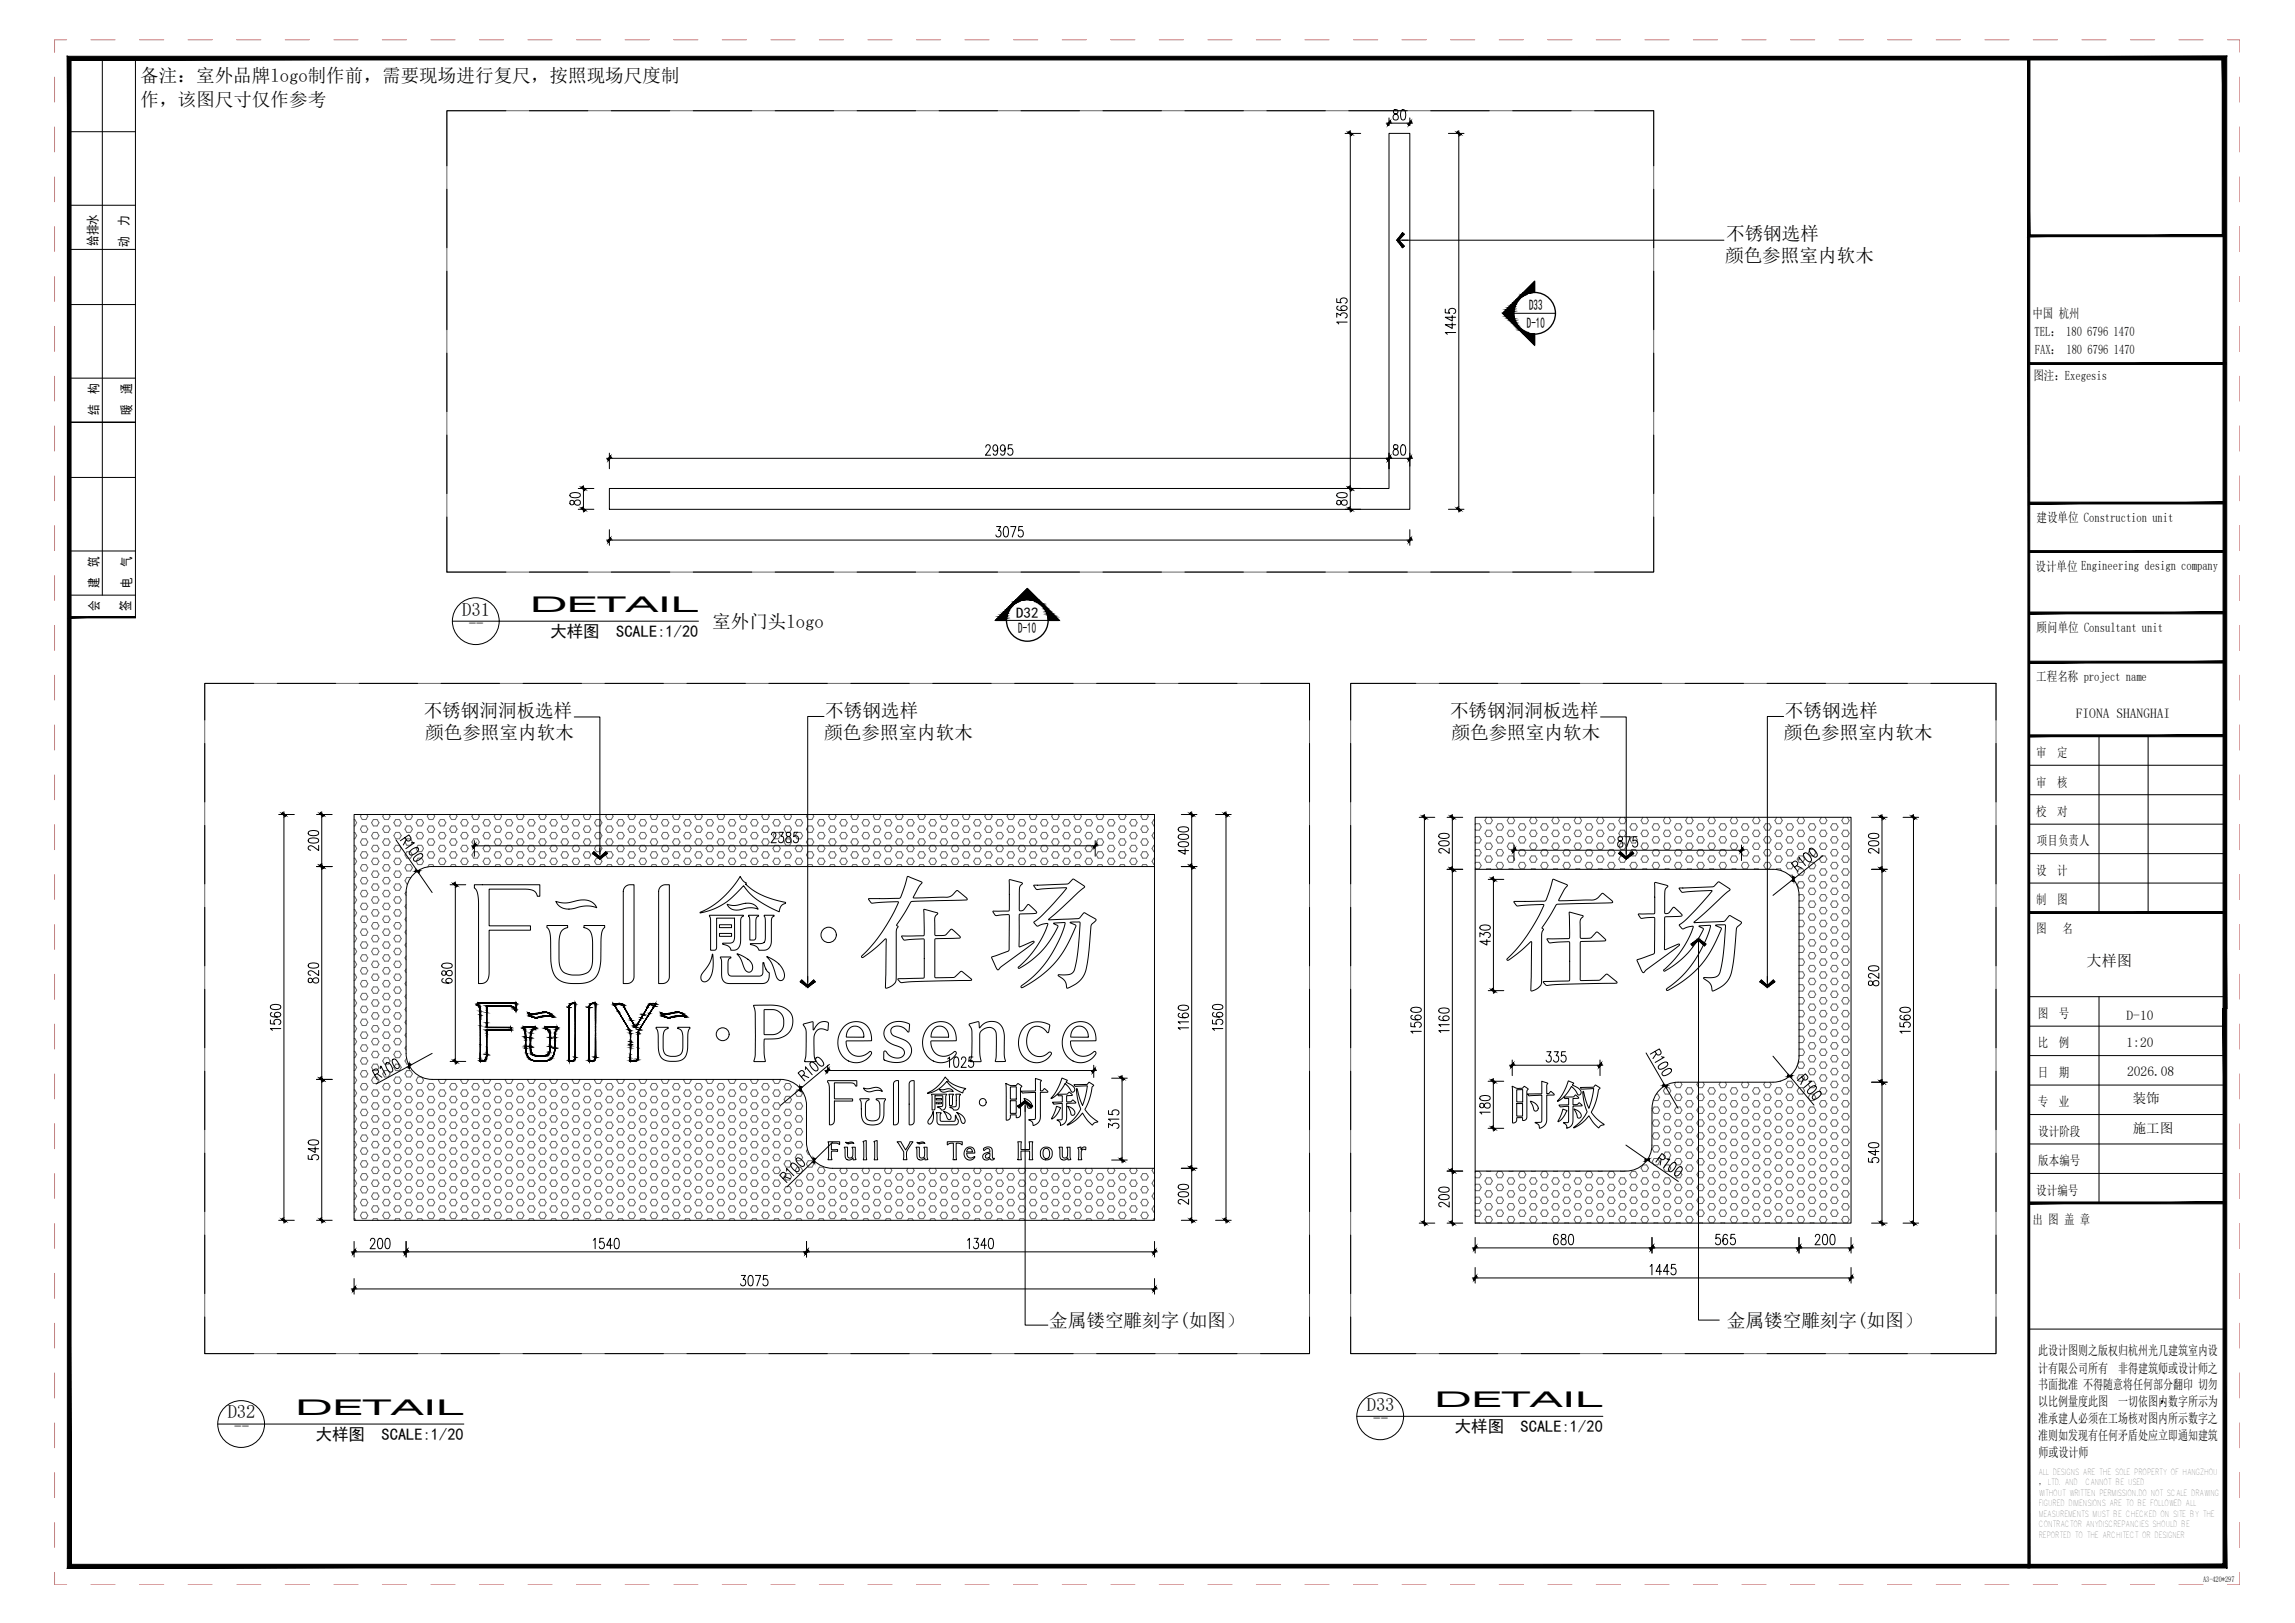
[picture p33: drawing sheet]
<svg xmlns="http://www.w3.org/2000/svg" width="594mm" height="420mm" viewBox="0 0 594 420" stroke-linecap="round" stroke-linejoin="round" font-family="sans-serif">
<defs><g id="words">
<g font-size="5.6">
<text x="137.2" y="158.5">DETAIL</text>
<text x="371.3" y="364.3">DETAIL</text>
<text x="76.5" y="366.3">DETAIL</text>
</g>
<g font-size="4.8">
<text x="36.3" y="21.2">备注：室外品牌logo制作前，需要现场进行复尺，按照现场尺度制</text>
<text x="36.4" y="27.4">作，该图尺寸仅作参考</text>
<text x="446.8" y="62.1">不锈钢选样</text>
<text x="446.6" y="67.9">颜色参照室内软木</text>
<text x="119.7" y="159.4">D31</text>
<text x="121.4" y="163.1">--</text>
<text x="184.3" y="162.6">室外门头logo</text>
<text x="109.7" y="185.5">不锈钢洞洞板选样</text>
<text x="213.6" y="185.5">不锈钢选样</text>
<text x="375.4" y="185.5">不锈钢洞洞板选样</text>
<text x="462" y="185.5">不锈钢选样</text>
<text x="110.1" y="191.4">颜色参照室内软木</text>
<text x="213.4" y="191.4">颜色参照室内软木</text>
<text x="375.7" y="191.4">颜色参照室内软木</text>
<text x="461.8" y="191.4">颜色参照室内软木</text>
<text x="271.6" y="343.6">金属镂空雕刻字(如图）</text>
<text x="447" y="343.6">金属镂空雕刻字(如图）</text>
<text x="353.8" y="365.2">D33</text>
<text x="58.9" y="367.2">D32</text>
<text x="60.6" y="370.9">--</text>
<text x="355.5" y="368.9">--</text>
</g>
<g font-size="4.3">
<text x="142.5" y="164.9">大样图</text>
<text x="159.5" y="164.9">SCALE:1/20</text>
<text x="376.6" y="370.7">大样图</text>
<text x="393.6" y="370.7">SCALE:1/20</text>
<text x="81.7" y="372.7">大样图</text>
<text x="98.8" y="372.7">SCALE:1/20</text>
</g>
<g font-size="3.9">
<text x="395.8" y="80.1">D33</text>
<text x="395.3" y="84.8">D-10</text>
<text x="263" y="159.9">D32</text>
<text x="263.6" y="164">D-10</text>
<text x="540.1" y="250.2">大样图</text>
</g>
<g font-size="3.5">
<text x="537.3" y="186">FIONA SHANGHAI</text>
<text x="550.5" y="263.9">D-10</text>
<text x="550.5" y="271">1:20</text>
<text x="550.6" y="278.5">2026.08</text>
<text x="552.1" y="285.5">装饰</text>
<text x="552.1" y="293.4">施工图</text>
</g>
<g font-size="3.4">
<text x="33.2" y="58.5" transform="rotate(-90 33.2 58.5)">力</text>
<text x="25.2" y="63.6" transform="rotate(-90 25.2 63.6)">给排水</text>
<text x="33.2" y="64" transform="rotate(-90 33.2 64)">动</text>
<text x="526.1" y="82.3">中国 杭州</text>
<text x="526.7" y="87">TEL： 180 6796 1470</text>
<text x="526.7" y="91.6">FAX： 180 6796 1470</text>
<text x="25.5" y="101.9" transform="rotate(-90 25.5 101.9)">构</text>
<text x="33.9" y="101.9" transform="rotate(-90 33.9 101.9)">通</text>
<text x="526.3" y="98.3">图注：Exegesis</text>
<text x="25.5" y="107.4" transform="rotate(-90 25.5 107.4)">结</text>
<text x="33.9" y="107.4" transform="rotate(-90 33.9 107.4)">暖</text>
<text x="527.2" y="135.2">建设单位 Construction unit</text>
<text x="25.5" y="146.7" transform="rotate(-90 25.5 146.7)">筑</text>
<text x="33.9" y="146.7" transform="rotate(-90 33.9 146.7)">气</text>
<text x="526.9" y="147.8">设计单位 Engineering design company</text>
<text x="25.5" y="152.2" transform="rotate(-90 25.5 152.2)">建</text>
<text x="33.9" y="152.2" transform="rotate(-90 33.9 152.2)">电</text>
<text x="25.6" y="158.2" transform="rotate(-90 25.6 158.2)">会</text>
<text x="33.7" y="158.2" transform="rotate(-90 33.7 158.2)">签</text>
<text x="527.2" y="163.7">顾问单位 Consultant unit</text>
<text x="527.1" y="176.4">工程名称 project name</text>
<text x="527.1" y="196">审</text>
<text x="532.5" y="196">定</text>
<text x="527.1" y="203.6">审</text>
<text x="532.5" y="203.6">核</text>
<text x="527.1" y="211.2">校</text>
<text x="532.5" y="211.2">对</text>
<text x="527.3" y="218.9">项目负责人</text>
<text x="527.1" y="226.5">设</text>
<text x="532.5" y="226.5">计</text>
<text x="527.1" y="234.1">制</text>
<text x="532.5" y="234.1">图</text>
<text x="527.1" y="241.6">图</text>
<text x="533.9" y="241.6">名</text>
<text x="527.5" y="263.5">图</text>
<text x="532.9" y="263.5">号</text>
<text x="527.5" y="271.1">比</text>
<text x="532.9" y="271.1">例</text>
<text x="527.5" y="278.8">日</text>
<text x="532.9" y="278.8">期</text>
<text x="527.5" y="286.4">专</text>
<text x="532.9" y="286.4">业</text>
<text x="527.6" y="294">设计阶段</text>
<text x="527.6" y="301.7">版本编号</text>
<text x="527.1" y="309.3">设计编号</text>
<text x="526.1" y="316.8">出 图 盖 章</text>
<text x="527.6" y="350.9">此设计图则之版权归杭州光几建筑室内设</text>
<text x="527.6" y="355.3">计有限公司所有</text>
<text x="527.6" y="359.7">书面批准 不得随意将任何部分翻印 切勿</text>
<text x="548.3" y="355.3">非得建筑师或设计师之</text>
<text x="527.6" y="364.1">以比例量度此图</text>
<text x="548.3" y="364.1">一切依图内数字所示为</text>
<text x="527.6" y="368.5">准承建人必须在工场核对图内所示数字之</text>
<text x="527.6" y="372.9">准则如发现有任何矛盾处应立即通知建筑</text>
<text x="527.7" y="377.1">师或设计师</text>
</g>
<text font-size="2.3" x="527.7" y="384.5">， LTD. AND</text>
<g font-size="2.1">
<text x="527.6" y="381.8">ALL DESIGNS ARE THE SOLE PROPERTY OF HANGZHOU</text>
<text x="527.7" y="389.9">FIGURED DIMENSIONS ARE TO BE FOLLOWED ALL</text>
<text x="527.7" y="387.2">WITHOUT WRITTEN PERMISSION.DO NOT SCALE DRAWING</text>
<text x="539.8" y="384.5">CANNOT BE USED</text>
<text x="527.7" y="392.6">MEASUREMENTS MUST BE CHECKED ON SITE BY THE</text>
<text x="527.7" y="395.3">CONTRACTOR ANYDISCREPANCIES SHOULD BE</text>
<text x="527.7" y="398">REPORTED TO THE ARCHITECT OR DESIGNER</text>
</g>
<text font-size="2" x="570.3" y="409.6">A3-420*297</text>
</g></defs>
<g fill="none" stroke="#666" stroke-width=".26">
<path d="M91.7 212.2h.1l.5 .8-.5 .8h-.1M91.7 215.5h.1l.5 .8-.5 .9h-.1M91.7 218.8h.1l.5 .9-.5 .8h-.1M93.6 210.9l-.3 .4 .5 .9h.9l.5-.9-.3-.4M93.8 213.8h.9l.5 .9-.5 .8h-.9l-.5-.8zM93.8 217.2h.9l.5 .8-.5 .8h-.9l-.5-.8zM96.7 212.2h.9l.5 .8-.5 .8h-.9l-.5-.8zM96.7 215.5h.9l.5 .8-.5 .9h-.9l-.5-.9zM96.7 218.8h.9l.5 .9-.5 .8h-.9l-.5-.8zM99.3 210.9l-.2 .4 .4 .9h1l.5-.9-.3-.4M99.5 213.8h1l.5 .9-.5 .8h-1l-.4-.8zM99.5 217.2h1l.5 .8-.5 .8h-1l-.4-.8z"/>
<path d="M102.4 212.2h1l.5 .8-.5 .8h-1l-.5-.8zM102.4 215.5h1l.5 .8-.5 .9h-1l-.5-.9zM102.4 218.8h1l.5 .9-.5 .8h-1l-.5-.8zM105.1 210.9l-.3 .4 .5 .9h1l.5-.9-.3-.4M105.3 213.8h1l.5 .9-.5 .8h-1l-.5-.8zM105.3 217.2h1l.5 .8-.5 .8h-1l-.5-.8zM108.2 212.2h1l.4 .8-.4 .8h-1l-.5-.8zM108.2 215.5h1l.4 .8-.4 .9h-1l-.5-.9zM108.2 218.8h1l.4 .9-.4 .8h-1l-.5-.8zM110.9 210.9l-.3 .4 .5 .9h1l.4-.9-.2-.4M111.1 213.8h1l.4 .9-.4 .8h-1l-.5-.8zM111.1 217.2h1l.4 .8-.4 .8h-1l-.5-.8z"/>
<path d="M114 212.2h.9l.5 .8-.5 .8h-.9l-.5-.8zM114 215.5h.9l.5 .8-.5 .9h-.9l-.5-.9zM114 218.8h.9l.5 .9-.5 .8h-.9l-.5-.8zM116.6 210.9l-.2 .4 .5 .9h.9l.5-.9-.3-.4M116.9 213.8h.9l.5 .9-.5 .8h-.9l-.5-.8zM116.9 217.2h.9l.5 .8-.5 .8h-.9l-.5-.8zM119.7 212.2h1l.5 .8-.5 .8h-1l-.4-.8zM119.7 215.5h1l.5 .8-.5 .9h-1l-.4-.9zM119.7 218.8h1l.5 .9-.5 .8h-1l-.4-.8zM122.4 210.9l-.3 .4 .5 .9h1l.5-.9-.3-.4M122.6 213.8h1l.5 .9-.5 .8h-1l-.5-.8zM122.6 217.2h1l.5 .8-.5 .8h-1l-.5-.8z"/>
<path d="M125.5 212.2h1l.5 .8-.5 .8h-1l-.5-.8zM125.5 215.5h1l.5 .8-.5 .9h-1l-.5-.9zM125.5 218.8h1l.5 .9-.5 .8h-1l-.5-.8zM128.2 210.9l-.3 .4 .5 .9h1l.4-.9-.2-.4M128.4 213.8h1l.4 .9-.4 .8h-1l-.5-.8zM128.4 217.2h1l.4 .8-.4 .8h-1l-.5-.8zM131.3 212.2h1l.4 .8-.4 .8h-1l-.5-.8zM131.3 215.5h1l.4 .8-.4 .9h-1l-.5-.9zM131.3 218.8h1l.4 .9-.4 .8h-1l-.5-.8zM134 210.9l-.3 .4 .5 .9h.9l.5-.9-.3-.4M134.2 213.8h.9l.5 .9-.5 .8h-.9l-.5-.8zM134.2 217.2h.9l.5 .8-.5 .8h-.9l-.5-.8z"/>
<path d="M137.1 212.2h.9l.5 .8-.5 .8h-.9l-.5-.8zM137.1 215.5h.9l.5 .8-.5 .9h-.9l-.5-.9zM137.1 218.8h.9l.5 .9-.5 .8h-.9l-.5-.8zM139.7 210.9l-.2 .4 .5 .9h.9l.5-.9-.3-.4M140 213.8h.9l.5 .9-.5 .8h-.9l-.5-.8zM140 217.2h.9l.5 .8-.5 .8h-.9l-.5-.8zM142.8 212.2h1l.5 .8-.5 .8h-1l-.4-.8zM142.8 215.5h1l.5 .8-.5 .9h-1l-.4-.9zM142.8 218.8h1l.5 .9-.5 .8h-1l-.4-.8zM145.5 210.9l-.3 .4 .5 .9h1l.5-.9-.3-.4M145.7 213.8h1l.5 .9-.5 .8h-1l-.5-.8zM145.7 217.2h1l.5 .8-.5 .8h-1l-.5-.8z"/>
<path d="M148.6 212.2h1l.4 .8-.4 .8h-1l-.5-.8zM148.6 215.5h1l.4 .8-.4 .9h-1l-.5-.9zM148.6 218.8h1l.4 .9-.4 .8h-1l-.5-.8zM151.3 210.9l-.3 .4 .5 .9h1l.4-.9-.2-.4M151.5 213.8h1l.4 .9-.4 .8h-1l-.5-.8zM151.5 217.2h1l.4 .8-.4 .8h-1l-.5-.8zM154.4 212.2h.9l.5 .8-.5 .8h-.9l-.5-.8zM154.4 215.5h.9l.5 .8-.5 .9h-.9l-.5-.9zM154.4 218.8h.9l.5 .9-.5 .8h-.9l-.5-.8zM157.1 210.9l-.3 .4 .5 .9h.9l.5-.9-.3-.4M157.3 213.8h.9l.5 .9-.5 .8h-.9l-.5-.8zM157.3 217.2h.9l.5 .8-.5 .8h-.9l-.5-.8z"/>
<path d="M160.2 212.2h.9l.5 .8-.5 .8h-.9l-.5-.8zM160.2 215.5h.9l.5 .8-.5 .9h-.9l-.5-.9zM160.2 218.8h.9l.5 .9-.5 .8h-.9l-.5-.8zM162.8 210.9l-.2 .4 .4 .9h1l.5-.9-.3-.4M163 213.8h1l.5 .9-.5 .8h-1l-.4-.8zM163 217.2h1l.5 .8-.5 .8h-1l-.4-.8zM165.9 212.2h1l.5 .8-.5 .8h-1l-.5-.8zM165.9 215.5h1l.5 .8-.5 .9h-1l-.5-.9zM165.9 218.8h1l.5 .9-.5 .8h-1l-.5-.8zM168.6 210.9l-.3 .4 .5 .9h1l.5-.9-.3-.4M168.8 213.8h1l.5 .9-.5 .8h-1l-.5-.8zM168.8 217.2h1l.5 .8-.5 .8h-1l-.5-.8z"/>
<path d="M171.7 212.2h1l.4 .8-.4 .8h-1l-.5-.8zM171.7 215.5h1l.4 .8-.4 .9h-1l-.5-.9zM171.7 218.8h1l.4 .9-.4 .8h-1l-.5-.8zM174.4 210.9l-.3 .4 .5 .9h.9l.5-.9-.2-.4M174.6 213.8h.9l.5 .9-.5 .8h-.9l-.5-.8zM174.6 217.2h.9l.5 .8-.5 .8h-.9l-.5-.8zM177.5 212.2h.9l.5 .8-.5 .8h-.9l-.5-.8zM177.5 215.5h.9l.5 .8-.5 .9h-.9l-.5-.9zM177.5 218.8h.9l.5 .9-.5 .8h-.9l-.5-.8zM180.1 210.9l-.2 .4 .5 .9h.9l.5-.9-.3-.4M180.4 213.8h.9l.5 .9-.5 .8h-.9l-.5-.8zM180.4 217.2h.9l.5 .8-.5 .8h-.9l-.5-.8z"/>
<path d="M183.2 212.2h1l.5 .8-.5 .8h-1l-.4-.8zM183.2 215.5h1l.5 .8-.5 .9h-1l-.4-.9zM183.2 218.8h1l.5 .9-.5 .8h-1l-.4-.8zM185.9 210.9l-.3 .4 .5 .9h1l.5-.9-.3-.4M186.1 213.8h1l.5 .9-.5 .8h-1l-.5-.8zM186.1 217.2h1l.5 .8-.5 .8h-1l-.5-.8zM189 212.2h1l.5 .8-.5 .8h-1l-.5-.8zM189 215.5h1l.5 .8-.5 .9h-1l-.5-.9zM189 218.8h1l.5 .9-.5 .8h-1l-.5-.8zM191.7 210.9l-.3 .4 .5 .9h1l.4-.9-.2-.4M191.9 213.8h1l.4 .9-.4 .8h-1l-.5-.8zM191.9 217.2h1l.4 .8-.4 .8h-1l-.5-.8z"/>
<path d="M194.8 212.2h.9l.5 .8-.5 .8h-.9l-.5-.8zM194.8 215.5h.9l.5 .8-.5 .9h-.9l-.5-.9zM194.8 218.8h.9l.5 .9-.5 .8h-.9l-.5-.8zM197.5 210.9l-.3 .4 .5 .9h.9l.5-.9-.3-.4M197.7 213.8h.9l.5 .9-.5 .8h-.9l-.5-.8zM197.7 217.2h.9l.5 .8-.5 .8h-.9l-.5-.8zM200.6 212.2h.9l.5 .8-.5 .8h-.9l-.5-.8zM200.6 215.5h.9l.5 .8-.5 .9h-.9l-.5-.9zM200.6 218.8h.9l.5 .9-.5 .8h-.9l-.5-.8zM203.2 210.9l-.2 .4 .5 .9h.9l.5-.9-.3-.4M203.5 213.8h.9l.5 .9-.5 .8h-.9l-.5-.8zM203.5 217.2h.9l.5 .8-.5 .8h-.9l-.5-.8z"/>
<path d="M206.3 212.2h1l.5 .8-.5 .8h-1l-.4-.8zM206.3 215.5h1l.5 .8-.5 .9h-1l-.4-.9zM206.3 218.8h1l.5 .9-.5 .8h-1l-.4-.8zM209 210.9l-.3 .4 .5 .9h1l.5-.9-.3-.4M209.2 213.8h1l.5 .9-.5 .8h-1l-.5-.8zM209.2 217.2h1l.5 .8-.5 .8h-1l-.5-.8zM212.1 212.2h1l.4 .8-.4 .8h-1l-.5-.8zM212.1 215.5h1l.4 .8-.4 .9h-1l-.5-.9zM212.1 218.8h1l.4 .9-.4 .8h-1l-.5-.8zM214.8 210.9l-.3 .4 .5 .9h.9l.5-.9-.2-.4M215 213.8h.9l.5 .9-.5 .8h-.9l-.5-.8zM215 217.2h.9l.5 .8-.5 .8h-.9l-.5-.8z"/>
<path d="M217.9 212.2h.9l.5 .8-.5 .8h-.9l-.5-.8zM217.9 215.5h.9l.5 .8-.5 .9h-.9l-.5-.9zM217.9 218.8h.9l.5 .9-.5 .8h-.9l-.5-.8zM220.6 210.9l-.3 .4 .5 .9h.9l.5-.9-.3-.4M220.8 213.8h.9l.5 .9-.5 .8h-.9l-.5-.8zM220.8 217.2h.9l.5 .8-.5 .8h-.9l-.5-.8zM223.7 212.2h.9l.5 .8-.5 .8h-.9l-.5-.8zM223.7 215.5h.9l.5 .8-.5 .9h-.9l-.5-.9zM223.7 218.8h.9l.5 .9-.5 .8h-.9l-.5-.8zM226.3 210.9l-.2 .4 .4 .9h1l.5-.9-.3-.4M226.5 213.8h1l.5 .9-.5 .8h-1l-.4-.8zM226.5 217.2h1l.5 .8-.5 .8h-1l-.4-.8z"/>
<path d="M229.4 212.2h1l.5 .8-.5 .8h-1l-.5-.8zM229.4 215.5h1l.5 .8-.5 .9h-1l-.5-.9zM229.4 218.8h1l.5 .9-.5 .8h-1l-.5-.8zM232.1 210.9l-.3 .4 .5 .9h1l.5-.9-.3-.4M232.3 213.8h1l.5 .9-.5 .8h-1l-.5-.8zM232.3 217.2h1l.5 .8-.5 .8h-1l-.5-.8zM235.2 212.2h1l.4 .8-.4 .8h-1l-.5-.8zM235.2 215.5h1l.4 .8-.4 .9h-1l-.5-.9zM235.2 218.8h1l.4 .9-.4 .8h-1l-.5-.8zM237.9 210.9l-.3 .4 .5 .9h.9l.5-.9-.2-.4M238.1 213.8h.9l.5 .9-.5 .8h-.9l-.5-.8zM238.1 217.2h.9l.5 .8-.5 .8h-.9l-.5-.8z"/>
<path d="M241 212.2h.9l.5 .8-.5 .8h-.9l-.5-.8zM241 215.5h.9l.5 .8-.5 .9h-.9l-.5-.9zM241 218.8h.9l.5 .9-.5 .8h-.9l-.5-.8zM243.6 210.9l-.2 .4 .5 .9h.9l.5-.9-.3-.4M243.9 213.8h.9l.5 .9-.5 .8h-.9l-.5-.8zM243.9 217.2h.9l.5 .8-.5 .8h-.9l-.5-.8zM246.7 212.2h1l.5 .8-.5 .8h-1l-.4-.8zM246.7 215.5h1l.5 .8-.5 .9h-1l-.4-.9zM246.7 218.8h1l.5 .9-.5 .8h-1l-.4-.8zM249.4 210.9l-.3 .4 .5 .9h1l.5-.9-.3-.4M249.6 213.8h1l.5 .9-.5 .8h-1l-.5-.8zM249.6 217.2h1l.5 .8-.5 .8h-1l-.5-.8z"/>
<path d="M252.5 212.2h1l.5 .8-.5 .8h-1l-.5-.8zM252.5 215.5h1l.5 .8-.5 .9h-1l-.5-.9zM252.5 218.8h1l.5 .9-.5 .8h-1l-.5-.8zM255.2 210.9l-.3 .4 .5 .9h1l.4-.9-.2-.4M255.4 213.8h1l.4 .9-.4 .8h-1l-.5-.8zM255.4 217.2h1l.4 .8-.4 .8h-1l-.5-.8zM258.3 212.2h.9l.5 .8-.5 .8h-.9l-.5-.8zM258.3 215.5h.9l.5 .8-.5 .9h-.9l-.5-.9zM258.3 218.8h.9l.5 .9-.5 .8h-.9l-.5-.8zM261 210.9l-.3 .4 .5 .9h.9l.5-.9-.3-.4M261.2 213.8h.9l.5 .9-.5 .8h-.9l-.5-.8zM261.2 217.2h.9l.5 .8-.5 .8h-.9l-.5-.8z"/>
<path d="M264.1 212.2h.9l.5 .8-.5 .8h-.9l-.5-.8zM264.1 215.5h.9l.5 .8-.5 .9h-.9l-.5-.9zM264.1 218.8h.9l.5 .9-.5 .8h-.9l-.5-.8zM266.7 210.9l-.2 .4 .4 .9h1l.5-.9-.3-.4M266.9 213.8h1l.5 .9-.5 .8h-1l-.4-.8zM266.9 217.2h1l.5 .8-.5 .8h-1l-.4-.8zM269.8 212.2h1l.5 .8-.5 .8h-1l-.4-.8zM269.8 215.5h1l.5 .8-.5 .9h-1l-.4-.9zM269.8 218.8h1l.5 .9-.5 .8h-1l-.4-.8zM272.5 210.9l-.3 .4 .5 .9h1l.5-.9-.3-.4M272.7 213.8h1l.5 .9-.5 .8h-1l-.5-.8zM272.7 217.2h1l.5 .8-.5 .8h-1l-.5-.8z"/>
<path d="M275.6 212.2h1l.4 .8-.4 .8h-1l-.5-.8zM275.6 215.5h1l.4 .8-.4 .9h-1l-.5-.9zM275.6 218.8h1l.4 .9-.4 .8h-1l-.5-.8zM278.3 210.9l-.3 .4 .5 .9h.9l.5-.9-.2-.4M278.5 213.8h.9l.5 .9-.5 .8h-.9l-.5-.8zM278.5 217.2h.9l.5 .8-.5 .8h-.9l-.5-.8zM281.4 212.2h.9l.5 .8-.5 .8h-.9l-.5-.8zM281.4 215.5h.9l.5 .8-.5 .9h-.9l-.5-.9zM281.4 218.8h.9l.5 .9-.5 .8h-.9l-.5-.8zM284.1 210.9l-.3 .4 .5 .9h.9l.5-.9-.3-.4M284.3 213.8h.9l.5 .9-.5 .8h-.9l-.5-.8zM284.3 217.2h.9l.5 .8-.5 .8h-.9l-.5-.8z"/>
<path d="M287.1 212.2h1l.5 .8-.5 .8h-1l-.4-.8zM287.1 215.5h1l.5 .8-.5 .9h-1l-.4-.9zM287.1 218.8h1l.5 .9-.5 .8h-1l-.4-.8zM289.8 210.9l-.2 .4 .4 .9h1l.5-.9-.3-.4M290 213.8h1l.5 .9-.5 .8h-1l-.4-.8zM290 217.2h1l.5 .8-.5 .8h-1l-.4-.8zM292.9 212.2h1l.5 .8-.5 .8h-1l-.5-.8zM292.9 215.5h1l.5 .8-.5 .9h-1l-.5-.9zM292.9 218.8h1l.5 .9-.5 .8h-1l-.5-.8zM295.6 210.9l-.3 .4 .5 .9h1l.5-.9-.3-.4M295.8 213.8h1l.5 .9-.5 .8h-1l-.5-.8zM295.8 217.2h1l.5 .8-.5 .8h-1l-.5-.8z"/>
<path d="M298.8 212.2l-.6 .8 .6 .8M298.8 215.5l-.6 .8 .6 .9M298.8 218.8l-.6 .9 .6 .8M381.9 213.5l.1-.3h.9l.5 .9-.5 .8h-.9l-.1-.2M381.9 216.8l.1-.2h.9l.5 .8-.5 .8h-.9l-.1-.2M384.9 211.6l-.5 .8 .5 .8h.9l.5-.8-.5-.8M384.9 214.9h.9l.5 .8-.5 .9h-.9l-.5-.9zM384.9 218.2h.9l.5 .9-.5 .8h-.9l-.5-.8zM387.8 213.2h.9l.5 .9-.5 .8h-.9l-.5-.8zM387.8 216.6h.9l.5 .8-.5 .8h-.9l-.5-.8zM387.8 219.9h.9l.5 .8-.5 .9h-.9l-.5-.9zM390.6 211.6l-.4 .8 .4 .8h1l.5-.8-.5-.8"/>
<path d="M390.6 214.9h1l.5 .8-.5 .9h-1l-.4-.9zM390.6 218.2h1l.5 .9-.5 .8h-1l-.4-.8zM393.5 213.2h1l.5 .9-.5 .8h-1l-.4-.8zM393.5 216.6h1l.5 .8-.5 .8h-1l-.4-.8zM393.5 219.9h1l.5 .8-.5 .9h-1l-.4-.9zM396.4 211.6l-.5 .8 .5 .8h1l.5-.8-.5-.8M396.4 214.9h1l.5 .8-.5 .9h-1l-.5-.9zM396.4 218.2h1l.5 .9-.5 .8h-1l-.5-.8zM399.3 213.2h1l.4 .9-.4 .8h-1l-.5-.8zM399.3 216.6h1l.4 .8-.4 .8h-1l-.5-.8zM399.3 219.9h1l.4 .8-.4 .9h-1l-.5-.9zM402.2 211.6l-.5 .8 .5 .8h1l.4-.8-.4-.8"/>
<path d="M402.2 214.9h1l.4 .8-.4 .9h-1l-.5-.9zM402.2 218.2h1l.4 .9-.4 .8h-1l-.5-.8zM405.1 213.2h.9l.5 .9-.5 .8h-.9l-.5-.8zM405.1 216.6h.9l.5 .8-.5 .8h-.9l-.5-.8zM405.1 219.9h.9l.5 .8-.5 .9h-.9l-.5-.9zM408 211.6l-.5 .8 .5 .8h.9l.5-.8-.5-.8M408 214.9h.9l.5 .8-.5 .9h-.9l-.5-.9zM408 218.2h.9l.5 .9-.5 .8h-.9l-.5-.8zM410.9 213.2h.9l.5 .9-.5 .8h-.9l-.5-.8zM410.9 216.6h.9l.5 .8-.5 .8h-.9l-.5-.8zM410.9 219.9h.9l.5 .8-.5 .9h-.9l-.5-.9zM413.7 211.6l-.4 .8 .4 .8h1l.5-.8-.5-.8"/>
<path d="M413.7 214.9h1l.5 .8-.5 .9h-1l-.4-.9zM413.7 218.2h1l.5 .9-.5 .8h-1l-.4-.8zM416.6 213.2h1l.5 .9-.5 .8h-1l-.5-.8zM416.6 216.6h1l.5 .8-.5 .8h-1l-.5-.8zM416.6 219.9h1l.5 .8-.5 .9h-1l-.5-.9zM419.5 211.6l-.5 .8 .5 .8h1l.4-.8-.4-.8M419.5 214.9h1l.4 .8-.4 .9h-1l-.5-.9zM419.5 218.2h1l.4 .9-.4 .8h-1l-.5-.8zM422.4 213.2h1l.4 .9-.4 .8h-1l-.5-.8zM422.4 216.6h1l.4 .8-.4 .8h-1l-.5-.8zM422.4 219.9h1l.4 .8-.4 .9h-1l-.5-.9zM425.3 211.6l-.5 .8 .5 .8h.9l.5-.8-.4-.8"/>
<path d="M425.3 214.9h.9l.5 .8-.5 .9h-.9l-.5-.9zM425.3 218.2h.9l.5 .9-.5 .8h-.9l-.5-.8zM428.2 213.2h.9l.5 .9-.5 .8h-.9l-.5-.8zM428.2 216.6h.9l.5 .8-.5 .8h-.9l-.5-.8zM428.2 219.9h.9l.5 .8-.5 .9h-.9l-.5-.9zM431.1 211.6l-.5 .8 .5 .8h.9l.5-.8-.5-.8M431.1 214.9h.9l.5 .8-.5 .9h-.9l-.5-.9zM431.1 218.2h.9l.5 .9-.5 .8h-.9l-.5-.8zM433.9 213.2h1l.5 .9-.5 .8h-1l-.4-.8zM433.9 216.6h1l.5 .8-.5 .8h-1l-.4-.8zM433.9 219.9h1l.5 .8-.5 .9h-1l-.4-.9zM436.8 211.6l-.5 .8 .5 .8h1l.5-.8-.5-.8"/>
<path d="M436.8 214.9h1l.5 .8-.5 .9h-1l-.5-.9zM436.8 218.2h1l.5 .9-.5 .8h-1l-.5-.8zM439.7 213.2h1l.5 .9-.5 .8h-1l-.5-.8zM439.7 216.6h1l.5 .8-.5 .8h-1l-.5-.8zM439.7 219.9h1l.5 .8-.5 .9h-1l-.5-.9zM442.6 211.6l-.5 .8 .5 .8h1l.4-.8-.4-.8M442.6 214.9h1l.4 .8-.4 .9h-1l-.5-.9zM442.6 218.2h1l.4 .9-.4 .8h-1l-.5-.8zM445.5 213.2h1l.4 .9-.4 .8h-1l-.5-.8zM445.5 216.6h1l.4 .8-.4 .8h-1l-.5-.8zM445.5 219.9h1l.4 .8-.4 .9h-1l-.5-.9zM448.4 211.6l-.5 .8 .5 .8h.9l.5-.8-.5-.8"/>
<path d="M448.4 214.9h.9l.5 .8-.5 .9h-.9l-.5-.9zM448.4 218.2h.9l.5 .9-.5 .8h-.9l-.5-.8zM451.3 213.2h.9l.5 .9-.5 .8h-.9l-.5-.8zM451.3 216.6h.9l.5 .8-.5 .8h-.9l-.5-.8zM451.3 219.9h.9l.5 .8-.5 .9h-.9l-.5-.9zM454.1 211.6l-.4 .8 .4 .8h1l.5-.8-.5-.8M454.1 214.9h1l.5 .8-.5 .9h-1l-.4-.9zM454.1 218.2h1l.5 .9-.5 .8h-1l-.4-.8zM457 213.2h1l.5 .9-.5 .8h-1l-.4-.8zM457 216.6h1l.5 .8-.5 .8h-1l-.4-.8zM457 219.9h1l.5 .8-.5 .9h-1l-.4-.9zM459.9 211.6l-.5 .8 .5 .8h1l.5-.8-.5-.8"/>
<path d="M459.9 214.9h1l.5 .8-.5 .9h-1l-.5-.9zM459.9 218.2h1l.5 .9-.5 .8h-1l-.5-.8zM462.8 213.2h1l.4 .9-.4 .8h-1l-.5-.8zM462.8 216.6h1l.4 .8-.4 .8h-1l-.5-.8zM462.8 219.9h1l.4 .8-.4 .9h-1l-.5-.9zM465.7 211.6l-.5 .8 .5 .8h1l.4-.8-.4-.8M465.7 214.9h1l.4 .8-.4 .9h-1l-.5-.9zM465.7 218.2h1l.4 .9-.4 .8h-1l-.5-.8zM468.6 213.2h.9l.5 .9-.5 .8h-.9l-.5-.8zM468.6 216.6h.9l.5 .8-.5 .8h-.9l-.5-.8zM468.6 219.9h.9l.5 .8-.5 .9h-.9l-.5-.9zM471.5 211.6l-.5 .8 .5 .8h.9l.5-.8-.5-.8"/>
<path d="M471.5 214.9h.9l.5 .8-.5 .9h-.9l-.5-.9zM471.5 218.2h.9l.5 .9-.5 .8h-.9l-.5-.8zM474.4 213.2h.9l.5 .9-.5 .8h-.9l-.5-.8zM474.4 216.6h.9l.5 .8-.5 .8h-.9l-.5-.8zM474.4 219.9h.9l.5 .8-.5 .9h-.9l-.5-.9zM477.2 211.6l-.4 .8 .4 .8h1l.5-.8-.5-.8M477.2 214.9h1l.5 .8-.5 .9h-1l-.4-.9zM477.2 218.2h1l.5 .9-.5 .8h-1l-.4-.8zM91.7 222.2h.1l.5 .8-.5 .8h-.1M91.7 225.5h.1l.5 .8-.5 .9h-.1M91.7 228.8h.1l.5 .9-.5 .8h-.1M91.7 232.2h.1l.5 .8-.5 .8h-.1"/>
<path d="M91.7 235.5h.1l.5 .8-.5 .9h-.1M91.7 238.8h.1l.5 .9-.5 .8h-.1M93.8 220.5h.9l.5 .8-.5 .9h-.9l-.5-.9zM93.8 223.8h.9l.5 .9-.5 .8h-.9l-.5-.8zM93.8 227.2h.9l.5 .8-.5 .8h-.9l-.5-.8zM93.8 230.5h.9l.5 .8-.5 .9h-.9l-.5-.9zM93.8 233.8h.9l.5 .9-.5 .8h-.9l-.5-.8zM93.8 237.2h.9l.5 .8-.5 .8h-.9l-.5-.8zM96.7 222.2h.9l.5 .8-.5 .8h-.9l-.5-.8zM96.7 225.5h.9l.5 .8-.5 .9h-.9l-.5-.9zM96.7 228.8h.9l.5 .9-.5 .8h-.9l-.5-.8zM96.7 232.2h.9l.5 .8-.5 .8h-.9l-.5-.8z"/>
<path d="M96.7 235.5h.9l.5 .8-.5 .9h-.9l-.5-.9zM96.7 238.8h.9l.5 .9-.5 .8h-.9l-.5-.8zM99.5 220.5h1l.5 .8-.5 .9h-1l-.4-.9zM99.5 223.8h1l.5 .9-.5 .8h-1l-.4-.8zM99.5 227.2h1l.5 .8-.5 .8h-1l-.4-.8zM99.5 230.5h1l.5 .8-.5 .9h-1l-.4-.9zM99.5 233.8h1l.5 .9-.5 .8h-1l-.4-.8zM99.5 237.2h1l.5 .8-.5 .8h-1l-.4-.8zM102.4 222.2h1l.5 .8-.5 .8h-1l-.5-.8zM102.4 225.5h1l.5 .8-.5 .9h-1l-.5-.9zM102.4 228.8h1l.5 .9-.5 .8h-1l-.5-.8zM102.4 232.2h1l.5 .8-.5 .8h-1l-.5-.8z"/>
<path d="M102.4 235.5h1l.5 .8-.5 .9h-1l-.5-.9zM102.4 238.8h1l.5 .9-.5 .8h-1l-.5-.8zM105.1 237.5l-.3 .5 .3 .5M105.1 234.2l-.3 .5 .3 .5M105.1 230.8l-.3 .5 .3 .5M105.3 220.5h1l.5 .8-.5 .9h-1l-.5-.9zM105.3 223.8h1l.5 .9-.5 .8h-1l-.5-.8zM106.3 227.2h-1l-.5 .8 .5 .8h.2M108.2 222.2h1l.4 .8-.4 .8h-1l-.5-.8zM111.1 220.5h1l.4 .8-.4 .9h-1l-.5-.9zM112.3 224.3l-.2-.5h-1l-.4 .6M114 222.2h.9l.5 .8-.5 .8h-.9l-.5-.8z"/>
<path d="M116.6 224.3l.3-.5h.9l.3 .5M116.9 220.5h.9l.5 .8-.5 .9h-.9l-.5-.9zM119.7 222.2h1l.5 .8-.5 .8h-1l-.4-.8zM122.3 224.3l.3-.5h1l.3 .5M122.6 220.5h1l.5 .8-.5 .9h-1l-.5-.9zM125.5 222.2h1l.5 .8-.5 .8h-1l-.5-.8zM128.1 224.3l.3-.5h1l.3 .5M128.4 220.5h1l.4 .8-.4 .9h-1l-.5-.9zM131.3 222.2h1l.4 .8-.4 .8h-1l-.5-.8zM133.9 224.3l.3-.5h.9l.3 .5M134.2 220.5h.9l.5 .8-.5 .9h-.9l-.5-.9zM137.1 222.2h.9l.5 .8-.5 .8h-.9l-.5-.8z"/>
<path d="M139.7 224.3l.3-.5h.9l.3 .5M140 220.5h.9l.5 .8-.5 .9h-.9l-.5-.9zM142.8 222.2h1l.5 .8-.5 .8h-1l-.4-.8zM145.4 224.3l.3-.5h1l.3 .5M145.7 220.5h1l.5 .8-.5 .9h-1l-.5-.9zM148.6 222.2h1l.4 .8-.4 .8h-1l-.5-.8zM151.2 224.3l.3-.5h1l.2 .5M151.5 220.5h1l.4 .8-.4 .9h-1l-.5-.9zM154.4 222.2h.9l.5 .8-.5 .8h-.9l-.5-.8zM157 224.3l.3-.5h.9l.3 .5M157.3 220.5h.9l.5 .8-.5 .9h-.9l-.5-.9zM160.2 222.2h.9l.5 .8-.5 .8h-.9l-.5-.8z"/>
<path d="M162.7 224.3l.3-.5h1l.3 .5M163 220.5h1l.5 .8-.5 .9h-1l-.4-.9zM165.9 222.2h1l.5 .8-.5 .8h-1l-.5-.8zM168.5 224.3l.3-.5h1l.3 .5M168.8 220.5h1l.5 .8-.5 .9h-1l-.5-.9zM171.7 222.2h1l.4 .8-.4 .8h-1l-.5-.8zM174.3 224.3l.3-.5h.9l.3 .5M174.6 220.5h.9l.5 .8-.5 .9h-.9l-.5-.9zM177.5 222.2h.9l.5 .8-.5 .8h-.9l-.5-.8zM180.1 224.3l.3-.5h.9l.3 .5M180.4 220.5h.9l.5 .8-.5 .9h-.9l-.5-.9zM183.2 222.2h1l.5 .8-.5 .8h-1l-.4-.8z"/>
<path d="M185.8 224.3l.3-.5h1l.3 .5M186.1 220.5h1l.5 .8-.5 .9h-1l-.5-.9zM189 222.2h1l.5 .8-.5 .8h-1l-.5-.8zM191.6 224.3l.3-.5h1l.3 .5M191.9 220.5h1l.4 .8-.4 .9h-1l-.5-.9zM194.8 222.2h.9l.5 .8-.5 .8h-.9l-.5-.8zM197.4 224.3l.3-.5h.9l.3 .5M197.7 220.5h.9l.5 .8-.5 .9h-.9l-.5-.9zM200.6 222.2h.9l.5 .8-.5 .8h-.9l-.5-.8zM203.2 224.3l.3-.5h.9l.3 .5M203.5 220.5h.9l.5 .8-.5 .9h-.9l-.5-.9zM206.3 222.2h1l.5 .8-.5 .8h-1l-.4-.8z"/>
<path d="M208.9 224.3l.3-.5h1l.3 .5M209.2 220.5h1l.5 .8-.5 .9h-1l-.5-.9zM212.1 222.2h1l.4 .8-.4 .8h-1l-.5-.8zM214.7 224.3l.3-.5h.9l.3 .5M215 220.5h.9l.5 .8-.5 .9h-.9l-.5-.9zM217.9 222.2h.9l.5 .8-.5 .8h-.9l-.5-.8zM220.5 224.3l.3-.5h.9l.3 .5M220.8 220.5h.9l.5 .8-.5 .9h-.9l-.5-.9zM223.7 222.2h.9l.5 .8-.5 .8h-.9l-.5-.8zM226.2 224.3l.3-.5h1l.3 .5M226.5 220.5h1l.5 .8-.5 .9h-1l-.4-.9zM229.4 222.2h1l.5 .8-.5 .8h-1l-.5-.8z"/>
<path d="M232 224.3l.3-.5h1l.3 .5M232.3 220.5h1l.5 .8-.5 .9h-1l-.5-.9zM235.2 222.2h1l.4 .8-.4 .8h-1l-.5-.8zM237.8 224.3l.3-.5h.9l.3 .5M238.1 220.5h.9l.5 .8-.5 .9h-.9l-.5-.9zM241 222.2h.9l.5 .8-.5 .8h-.9l-.5-.8zM243.6 224.3l.3-.5h.9l.3 .5M243.9 220.5h.9l.5 .8-.5 .9h-.9l-.5-.9zM246.7 222.2h1l.5 .8-.5 .8h-1l-.4-.8zM249.3 224.3l.3-.5h1l.3 .5M249.6 220.5h1l.5 .8-.5 .9h-1l-.5-.9zM252.5 222.2h1l.5 .8-.5 .8h-1l-.5-.8z"/>
<path d="M255.1 224.3l.3-.5h1l.3 .5M255.4 220.5h1l.4 .8-.4 .9h-1l-.5-.9zM258.3 222.2h.9l.5 .8-.5 .8h-.9l-.5-.8zM260.9 224.3l.3-.5h.9l.3 .5M261.2 220.5h.9l.5 .8-.5 .9h-.9l-.5-.9zM264.1 222.2h.9l.5 .8-.5 .8h-.9l-.5-.8zM266.7 224.3l.2-.5h1l.3 .5M266.9 220.5h1l.5 .8-.5 .9h-1l-.4-.9zM269.8 222.2h1l.5 .8-.5 .8h-1l-.4-.8zM272.4 224.3l.3-.5h1l.3 .5M272.7 220.5h1l.5 .8-.5 .9h-1l-.5-.9zM275.6 222.2h1l.4 .8-.4 .8h-1l-.5-.8z"/>
<path d="M278.2 224.3l.3-.5h.9l.3 .5M278.5 220.5h.9l.5 .8-.5 .9h-.9l-.5-.9zM281.4 222.2h.9l.5 .8-.5 .8h-.9l-.5-.8zM284 224.3l.3-.5h.9l.3 .5M284.3 220.5h.9l.5 .8-.5 .9h-.9l-.5-.9zM287.1 222.2h1l.5 .8-.5 .8h-1l-.4-.8zM289.7 224.3l.3-.5h1l.3 .5M290 220.5h1l.5 .8-.5 .9h-1l-.4-.9zM292.9 222.2h1l.5 .8-.5 .8h-1l-.5-.8zM295.5 224.3l.3-.5h1l.3 .5M295.8 220.5h1l.5 .8-.5 .9h-1l-.5-.9zM298.8 222.2l-.6 .8 .6 .8"/>
<path d="M381.9 220.2l.1-.3h.9l.5 .8-.5 .9h-.9l-.1-.3M381.9 223.5l.1-.3h.9l.5 .9-.5 .8h-.9l-.1-.2M384.8 225.1l.1-.2 1 .2M384.9 221.6h.9l.5 .8-.5 .8h-.9l-.5-.8zM387.8 223.2h.9l.5 .9-.5 .8h-.9l-.5-.8zM390.6 225.1v-.2l1.1 .2M390.6 221.6h1l.5 .8-.5 .8h-1l-.4-.8zM393.5 223.2h1l.5 .9-.5 .8h-1l-.4-.8zM396.3 225.1l.1-.2 1.1 .2M396.4 221.6h1l.5 .8-.5 .8h-1l-.5-.8zM399.3 223.2h1l.4 .9-.4 .8h-1l-.5-.8zM402.1 225.1l.1-.2 1 .2"/>
<path d="M402.2 221.6h1l.4 .8-.4 .8h-1l-.5-.8zM405.1 223.2h.9l.5 .9-.5 .8h-.9l-.5-.8zM407.9 225.1l.1-.2 1 .2M408 221.6h.9l.5 .8-.5 .8h-.9l-.5-.8zM410.9 223.2h.9l.5 .9-.5 .8h-.9l-.5-.8zM413.7 225.1v-.2l1.1 .2M413.7 221.6h1l.5 .8-.5 .8h-1l-.4-.8zM416.6 223.2h1l.5 .9-.5 .8h-1l-.5-.8zM419.4 225.1l.1-.2 1.1 .2M419.5 221.6h1l.4 .8-.4 .8h-1l-.5-.8zM422.4 223.2h1l.4 .9-.4 .8h-1l-.5-.8zM425.2 225.1l.1-.2 1 .2"/>
<path d="M425.3 221.6h.9l.5 .8-.5 .8h-.9l-.5-.8zM428.2 223.2h.9l.5 .9-.5 .8h-.9l-.5-.8zM431 225.1l.1-.2 1 .2M431.1 221.6h.9l.5 .8-.5 .8h-.9l-.5-.8zM433.9 223.2h1l.5 .9-.5 .8h-1l-.4-.8zM436.7 225.1l.1-.2 1.1 .2M436.8 221.6h1l.5 .8-.5 .8h-1l-.5-.8zM439.7 223.2h1l.5 .9-.5 .8h-1l-.5-.8zM442.5 225.1l.1-.2 1 .2M442.6 221.6h1l.4 .8-.4 .8h-1l-.5-.8zM445.5 223.2h1l.4 .9-.4 .8h-1l-.5-.8zM448.3 225.1l.1-.2 1 .2"/>
<path d="M448.4 221.6h.9l.5 .8-.5 .8h-.9l-.5-.8zM451.3 223.2h.9l.5 .9-.5 .8h-.9l-.5-.8zM454.1 225.1v-.2l1.1 .2M454.1 221.6h1l.5 .8-.5 .8h-1l-.4-.8zM457 223.2h1l.5 .9-.5 .8h-1l-.4-.8zM459.8 225.1l.1-.2h1l.3 .5M459.9 221.6h1l.5 .8-.5 .8h-1l-.5-.8zM462.8 223.2h1l.4 .9-.4 .8h-1l-.5-.8zM463.2 226.6h.6l.4 .9M465.7 231.6h1l.4 .8-.4 .8h-1M465.7 239.9h.1M465.7 236.6h.1"/>
<path d="M465.7 233.2h.1M465.7 234.9h.1M465.7 221.6h1l.4 .8-.4 .8h-1l-.5-.8zM465.7 224.9h1l.4 .8-.4 .9h-1l-.5-.9zM465.7 228.2h1l.4 .9-.4 .8h-1l-.5-.8zM465.7 234.9h1l.4 .8-.4 .9h-1M465.7 238.2h1l.4 .9-.4 .8h-1M468.6 223.2h.9l.5 .9-.5 .8h-.9l-.5-.8zM468.6 226.6h.9l.5 .8-.5 .8h-.9l-.5-.8zM468.6 229.9h.9l.5 .8-.5 .9h-.9l-.5-.9zM468.6 233.2h.9l.5 .9-.5 .8h-.9l-.5-.8zM468.6 236.6h.9l.5 .8-.5 .8h-.9l-.5-.8z"/>
<path d="M468.6 239.9h.9l.5 .8-.5 .9h-.9l-.5-.9zM471.5 221.6h.9l.5 .8-.5 .8h-.9l-.5-.8zM471.5 224.9h.9l.5 .8-.5 .9h-.9l-.5-.9zM471.5 228.2h.9l.5 .9-.5 .8h-.9l-.5-.8zM471.5 231.6h.9l.5 .8-.5 .8h-.9l-.5-.8zM471.5 234.9h.9l.5 .8-.5 .9h-.9l-.5-.9zM471.5 238.2h.9l.5 .9-.5 .8h-.9l-.5-.8zM474.4 223.2h.9l.5 .9-.5 .8h-.9l-.5-.8zM474.4 226.6h.9l.5 .8-.5 .8h-.9l-.5-.8zM474.4 229.9h.9l.5 .8-.5 .9h-.9l-.5-.9zM474.4 233.2h.9l.5 .9-.5 .8h-.9l-.5-.8zM474.4 236.6h.9l.5 .8-.5 .8h-.9l-.5-.8z"/>
<path d="M474.4 239.9h.9l.5 .8-.5 .9h-.9l-.5-.9zM477.2 221.6h1l.5 .8-.5 .8h-1l-.4-.8zM477.2 224.9h1l.5 .8-.5 .9h-1l-.4-.9zM477.2 228.2h1l.5 .9-.5 .8h-1l-.4-.8zM477.2 231.6h1l.5 .8-.5 .8h-1l-.4-.8zM477.2 234.9h1l.5 .8-.5 .9h-1l-.4-.9zM477.2 238.2h1l.5 .9-.5 .8h-1l-.4-.8zM91.7 242.2h.1l.5 .8-.5 .8h-.1M91.7 245.5h.1l.5 .8-.5 .9h-.1M91.7 248.8h.1l.5 .9-.5 .8h-.1M91.7 252.2h.1l.5 .8-.5 .8h-.1M91.7 255.5h.1l.5 .8-.5 .9h-.1"/>
<path d="M91.7 258.8h.1l.5 .9-.5 .8h-.1M93.8 240.5h.9l.5 .8-.5 .9h-.9l-.5-.9zM93.8 243.8h.9l.5 .9-.5 .8h-.9l-.5-.8zM93.8 247.2h.9l.5 .8-.5 .8h-.9l-.5-.8zM93.8 250.5h.9l.5 .8-.5 .9h-.9l-.5-.9zM93.8 253.8h.9l.5 .9-.5 .8h-.9l-.5-.8zM93.8 257.2h.9l.5 .8-.5 .8h-.9l-.5-.8zM96.7 242.2h.9l.5 .8-.5 .8h-.9l-.5-.8zM96.7 245.5h.9l.5 .8-.5 .9h-.9l-.5-.9zM96.7 248.8h.9l.5 .9-.5 .8h-.9l-.5-.8zM96.7 252.2h.9l.5 .8-.5 .8h-.9l-.5-.8zM96.7 255.5h.9l.5 .8-.5 .9h-.9l-.5-.9z"/>
<path d="M96.7 258.8h.9l.5 .9-.5 .8h-.9l-.5-.8zM99.5 240.5h1l.5 .8-.5 .9h-1l-.4-.9zM99.5 243.8h1l.5 .9-.5 .8h-1l-.4-.8zM99.5 247.2h1l.5 .8-.5 .8h-1l-.4-.8zM99.5 250.5h1l.5 .8-.5 .9h-1l-.4-.9zM99.5 253.8h1l.5 .9-.5 .8h-1l-.4-.8zM99.5 257.2h1l.5 .8-.5 .8h-1l-.4-.8zM102.4 242.2h1l.5 .8-.5 .8h-1l-.5-.8zM102.4 245.5h1l.5 .8-.5 .9h-1l-.5-.9zM102.4 248.8h1l.5 .9-.5 .8h-1l-.5-.8zM102.4 252.2h1l.5 .8-.5 .8h-1l-.5-.8zM102.4 255.5h1l.5 .8-.5 .9h-1l-.5-.9z"/>
<path d="M102.4 258.8h1l.5 .9-.5 .8h-1l-.5-.8zM105.1 257.5l-.3 .5 .3 .5M105.1 254.2l-.3 .5 .3 .5M105.1 250.8l-.3 .5 .3 .5M105.1 247.5l-.3 .5 .3 .5M105.1 244.2l-.3 .5 .3 .5M105.1 240.8l-.3 .5 .3 .5M465.7 243.2h.1M465.7 258.2h.1M465.7 241.6h1l.4 .8-.4 .8h-1M465.7 244.9h1l.4 .8-.4 .9h-1M465.7 248.2h1l.4 .9-.4 .8h-1"/>
<path d="M465.7 251.6h1l.4 .8-.4 .8h-1M465.7 254.9h1l.4 .8-.4 .9h-1M465.7 258.2h1l.4 .9-.4 .8h-1M465.7 241.6h.1M465.7 246.6h.1M465.7 248.2h.1M465.7 249.9h.1M465.7 253.2h.1M465.7 254.9h.1M465.7 256.6h.1M465.7 259.9h.1M468.6 243.2h.9l.5 .9-.5 .8h-.9l-.5-.8z"/>
<path d="M468.6 246.6h.9l.5 .8-.5 .8h-.9l-.5-.8zM468.6 249.9h.9l.5 .8-.5 .9h-.9l-.5-.9zM468.6 253.2h.9l.5 .9-.5 .8h-.9l-.5-.8zM468.6 256.6h.9l.5 .8-.5 .8h-.9l-.5-.8zM468.6 259.9h.9l.5 .8-.5 .9h-.9l-.5-.9zM471.5 241.6h.9l.5 .8-.5 .8h-.9l-.5-.8zM471.5 244.9h.9l.5 .8-.5 .9h-.9l-.5-.9zM471.5 248.2h.9l.5 .9-.5 .8h-.9l-.5-.8zM471.5 251.6h.9l.5 .8-.5 .8h-.9l-.5-.8zM471.5 254.9h.9l.5 .8-.5 .9h-.9l-.5-.9zM471.5 258.2h.9l.5 .9-.5 .8h-.9l-.5-.8zM474.4 243.2h.9l.5 .9-.5 .8h-.9l-.5-.8z"/>
<path d="M474.4 246.6h.9l.5 .8-.5 .8h-.9l-.5-.8zM474.4 249.9h.9l.5 .8-.5 .9h-.9l-.5-.9zM474.4 253.2h.9l.5 .9-.5 .8h-.9l-.5-.8zM474.4 256.6h.9l.5 .8-.5 .8h-.9l-.5-.8zM474.4 259.9h.9l.5 .8-.5 .9h-.9l-.5-.9zM477.2 241.6h1l.5 .8-.5 .8h-1l-.4-.8zM477.2 244.9h1l.5 .8-.5 .9h-1l-.4-.9zM477.2 248.2h1l.5 .9-.5 .8h-1l-.4-.8zM477.2 251.6h1l.5 .8-.5 .8h-1l-.4-.8zM477.2 254.9h1l.5 .8-.5 .9h-1l-.4-.9zM477.2 258.2h1l.5 .9-.5 .8h-1l-.4-.8zM91.7 262.2h.1l.5 .8-.5 .8h-.1"/>
<path d="M91.7 265.5h.1l.5 .8-.5 .9h-.1M91.7 268.8h.1l.5 .8-.5 .9h-.1M91.7 272.2h.1l.5 .8-.5 .8h-.1M91.7 275.5h.1l.5 .8-.5 .9h-.1M91.7 278.8h.1l.5 .9-.5 .8h-.1M93.8 260.5h.9l.5 .8-.5 .9h-.9l-.5-.9zM93.8 263.8h.9l.5 .9-.5 .8h-.9l-.5-.8zM93.8 267.2h.9l.5 .8-.5 .8h-.9l-.5-.8zM93.8 270.5h.9l.5 .8-.5 .9h-.9l-.5-.9zM93.8 273.8h.9l.5 .9-.5 .8h-.9l-.5-.8zM93.8 277.2h.9l.5 .8-.5 .8h-.9l-.5-.8zM96.7 262.2h.9l.5 .8-.5 .8h-.9l-.5-.8z"/>
<path d="M96.7 265.5h.9l.5 .8-.5 .9h-.9l-.5-.9zM96.7 268.8h.9l.5 .8-.5 .9h-.9l-.5-.9zM96.7 272.2h.9l.5 .8-.5 .8h-.9l-.5-.8zM96.7 275.5h.9l.5 .8-.5 .9h-.9l-.5-.9zM96.7 278.8h.9l.5 .9-.5 .8h-.9l-.5-.8zM99.5 260.5h1l.5 .8-.5 .9h-1l-.4-.9zM99.5 263.8h1l.5 .9-.5 .8h-1l-.4-.8zM99.5 267.2h1l.5 .8-.5 .8h-1l-.4-.8zM99.5 270.5h1l.5 .8-.5 .9h-1l-.4-.9zM99.5 273.8h1l.5 .9-.5 .8h-1l-.4-.8zM99.5 277.2h1l.5 .8-.5 .8h-1l-.4-.8zM102.4 262.2h1l.5 .8-.5 .8h-1l-.5-.8z"/>
<path d="M102.4 265.5h1l.5 .8-.5 .9h-1l-.5-.9zM102.4 268.8h1l.5 .8-.5 .9h-1l-.5-.9zM102.4 272.2h1l.5 .8-.5 .8h-1l-.5-.8zM102.4 275.5h1l.5 .8-.5 .9h-1l-.5-.9zM102.4 278.8h1l.5 .9-.5 .8h-1l-.5-.8zM105.1 270.8l-.3 .5 .3 .5M105.1 267.5l-.3 .5 .3 .5M105.1 264.2l-.3 .5 .3 .5M105.1 260.8l-.3 .5 .3 .5M105.2 273.9l-.4 .8 .5 .8h.4M105.3 277.2h1l.5 .8-.5 .8h-1l-.5-.8zM109 278.8h-.8l-.5 .9 .5 .8h1l.4-.8-.4-.8"/>
<path d="M113.6 279.4l-.1 .3 .5 .8h.9l.5-.8-.1-.3M119.4 279.4l-.1 .3 .4 .8h1l.5-.8-.1-.3M125.2 279.4l-.2 .3 .5 .8h1l.5-.8-.2-.3M130.9 279.4l-.1 .3 .5 .8h1l.4-.8-.1-.3M136.7 279.4l-.1 .3 .5 .8h.9l.5-.8-.1-.3M142.5 279.4l-.1 .3 .4 .8h1l.5-.8-.1-.3M148.2 279.4l-.1 .3 .5 .8h1l.4-.8-.1-.3M154 279.4l-.1 .3 .5 .8h.9l.5-.8-.1-.3M159.8 279.4l-.1 .3 .5 .8h.9l.5-.8-.1-.3M165.6 279.4l-.2 .3 .5 .8h1l.5-.8-.2-.3M171.3 279.4l-.1 .3 .5 .8h1l.4-.8-.1-.3M177.1 279.4l-.1 .3 .5 .8h.9l.5-.8-.1-.3"/>
<path d="M182.9 279.4l-.1 .3 .4 .8h1l.5-.8-.1-.3M188.7 279.4l-.2 .3 .5 .8h1l.5-.8-.2-.3M194.4 279.4l-.1 .3 .5 .8h.9l.5-.8-.1-.3M200.2 279.4l-.1 .3 .5 .8h.9l.5-.8-.1-.3M460.8 279.9h.1M460.9 279.9h.1M462.8 279.9h1l.4 .8-.4 .9h-1l-.5-.9zM463.9 278l-.2 .2M465.4 275.4l.3-.5h1l.4 .8-.4 .9h-1l-.4-.8M465.7 273.2h.1M465.7 269.9h.1M465.7 266.6h.1"/>
<path d="M465.7 263.2h.1M465.7 261.6h.1M465.7 264.9h.1M465.7 268.2h.1M465.7 271.6h.1M465.7 261.6h1l.4 .8-.4 .8h-1M465.7 264.9h1l.4 .8-.4 .9h-1M465.7 268.2h1l.4 .9-.4 .8h-1M465.7 271.6h1l.4 .8-.4 .8h-1M465.7 278.2h1l.4 .9-.4 .8h-1l-.5-.8zM468.6 263.2h.9l.5 .9-.5 .8h-.9l-.5-.8zM468.6 266.6h.9l.5 .8-.5 .8h-.9l-.5-.8z"/>
<path d="M468.6 269.9h.9l.5 .8-.5 .9h-.9l-.5-.9zM468.6 273.2h.9l.5 .9-.5 .8h-.9l-.5-.8zM468.6 276.6h.9l.5 .8-.5 .8h-.9l-.5-.8zM468.6 279.9h.9l.5 .8-.5 .9h-.9l-.5-.9zM471.5 261.6h.9l.5 .8-.5 .8h-.9l-.5-.8zM471.5 264.9h.9l.5 .8-.5 .9h-.9l-.5-.9zM471.5 268.2h.9l.5 .9-.5 .8h-.9l-.5-.8zM471.5 271.6h.9l.5 .8-.5 .8h-.9l-.5-.8zM471.5 274.9h.9l.5 .8-.5 .9h-.9l-.5-.9zM471.5 278.2h.9l.5 .9-.5 .8h-.9l-.5-.8zM474.4 263.2h.9l.5 .9-.5 .8h-.9l-.5-.8zM474.4 266.6h.9l.5 .8-.5 .8h-.9l-.5-.8z"/>
<path d="M474.4 269.9h.9l.5 .8-.5 .9h-.9l-.5-.9zM474.4 273.2h.9l.5 .9-.5 .8h-.9l-.5-.8zM474.4 276.6h.9l.5 .8-.5 .8h-.9l-.5-.8zM474.4 279.9h.9l.5 .8-.5 .9h-.9l-.5-.9zM477.2 261.6h1l.5 .8-.5 .8h-1l-.4-.8zM477.2 264.9h1l.5 .8-.5 .9h-1l-.4-.9zM477.2 268.2h1l.5 .9-.5 .8h-1l-.4-.8zM477.2 271.6h1l.5 .8-.5 .8h-1l-.4-.8zM477.2 274.9h1l.5 .8-.5 .9h-1l-.4-.9zM477.2 278.2h1l.5 .9-.5 .8h-1l-.4-.8zM91.7 282.1h.1l.5 .9-.5 .8h-.1M91.7 285.5h.1l.5 .8-.5 .9h-.1"/>
<path d="M91.7 288.8h.1l.5 .9-.5 .8h-.1M91.7 292.1h.1l.5 .9-.5 .8h-.1M91.7 295.5h.1l.5 .8-.5 .9h-.1M91.7 298.8h.1l.5 .9-.5 .8h-.1M93.8 280.5h.9l.5 .8-.5 .8h-.9l-.5-.8zM93.8 283.8h.9l.5 .9-.5 .8h-.9l-.5-.8zM93.8 287.2h.9l.5 .8-.5 .8h-.9l-.5-.8zM93.8 290.5h.9l.5 .8-.5 .8h-.9l-.5-.8zM93.8 293.8h.9l.5 .8-.5 .9h-.9l-.5-.9zM93.8 297.2h.9l.5 .8-.5 .8h-.9l-.5-.8zM96.7 282.1h.9l.5 .9-.5 .8h-.9l-.5-.8zM96.7 285.5h.9l.5 .8-.5 .9h-.9l-.5-.9z"/>
<path d="M96.7 288.8h.9l.5 .9-.5 .8h-.9l-.5-.8zM96.7 292.1h.9l.5 .9-.5 .8h-.9l-.5-.8zM96.7 295.5h.9l.5 .8-.5 .9h-.9l-.5-.9zM96.7 298.8h.9l.5 .9-.5 .8h-.9l-.5-.8zM99.5 280.5h1l.5 .8-.5 .8h-1l-.4-.8zM99.5 283.8h1l.5 .9-.5 .8h-1l-.4-.8zM99.5 287.2h1l.5 .8-.5 .8h-1l-.4-.8zM99.5 290.5h1l.5 .8-.5 .8h-1l-.4-.8zM99.5 293.8h1l.5 .8-.5 .9h-1l-.4-.9zM99.5 297.2h1l.5 .8-.5 .8h-1l-.4-.8zM102.4 282.1h1l.5 .9-.5 .8h-1l-.5-.8zM102.4 285.5h1l.5 .8-.5 .9h-1l-.5-.9z"/>
<path d="M102.4 288.8h1l.5 .9-.5 .8h-1l-.5-.8zM102.4 292.1h1l.5 .9-.5 .8h-1l-.5-.8zM102.4 295.5h1l.5 .8-.5 .9h-1l-.5-.9zM102.4 298.8h1l.5 .9-.5 .8h-1l-.5-.8zM105.3 280.5h1l.5 .8-.5 .8h-1l-.5-.8zM105.3 283.8h1l.5 .9-.5 .8h-1l-.5-.8zM105.3 287.2h1l.5 .8-.5 .8h-1l-.5-.8zM105.3 290.5h1l.5 .8-.5 .8h-1l-.5-.8zM105.3 293.8h1l.5 .8-.5 .9h-1l-.5-.9zM105.3 297.2h1l.5 .8-.5 .8h-1l-.5-.8zM108.2 282.1h1l.4 .9-.4 .8h-1l-.5-.8zM108.2 285.5h1l.4 .8-.4 .9h-1l-.5-.9z"/>
<path d="M108.2 288.8h1l.4 .9-.4 .8h-1l-.5-.8zM108.2 292.1h1l.4 .9-.4 .8h-1l-.5-.8zM108.2 295.5h1l.4 .8-.4 .9h-1l-.5-.9zM108.2 298.8h1l.4 .9-.4 .8h-1l-.5-.8zM111.1 280.5h1l.4 .8-.4 .8h-1l-.5-.8zM111.1 283.8h1l.4 .9-.4 .8h-1l-.5-.8zM111.1 287.2h1l.4 .8-.4 .8h-1l-.5-.8zM111.1 290.5h1l.4 .8-.4 .8h-1l-.5-.8zM111.1 293.8h1l.4 .8-.4 .9h-1l-.5-.9zM111.1 297.2h1l.4 .8-.4 .8h-1l-.5-.8zM114 282.1h.9l.5 .9-.5 .8h-.9l-.5-.8zM114 285.5h.9l.5 .8-.5 .9h-.9l-.5-.9z"/>
<path d="M114 288.8h.9l.5 .9-.5 .8h-.9l-.5-.8zM114 292.1h.9l.5 .9-.5 .8h-.9l-.5-.8zM114 295.5h.9l.5 .8-.5 .9h-.9l-.5-.9zM114 298.8h.9l.5 .9-.5 .8h-.9l-.5-.8zM116.9 280.5h.9l.5 .8-.5 .8h-.9l-.5-.8zM116.9 283.8h.9l.5 .9-.5 .8h-.9l-.5-.8zM116.9 287.2h.9l.5 .8-.5 .8h-.9l-.5-.8zM116.9 290.5h.9l.5 .8-.5 .8h-.9l-.5-.8zM116.9 293.8h.9l.5 .8-.5 .9h-.9l-.5-.9zM116.9 297.2h.9l.5 .8-.5 .8h-.9l-.5-.8zM119.7 282.1h1l.5 .9-.5 .8h-1l-.4-.8zM119.7 285.5h1l.5 .8-.5 .9h-1l-.4-.9z"/>
<path d="M119.7 288.8h1l.5 .9-.5 .8h-1l-.4-.8zM119.7 292.1h1l.5 .9-.5 .8h-1l-.4-.8zM119.7 295.5h1l.5 .8-.5 .9h-1l-.4-.9zM119.7 298.8h1l.5 .9-.5 .8h-1l-.4-.8zM122.6 280.5h1l.5 .8-.5 .8h-1l-.5-.8zM122.6 283.8h1l.5 .9-.5 .8h-1l-.5-.8zM122.6 287.2h1l.5 .8-.5 .8h-1l-.5-.8zM122.6 290.5h1l.5 .8-.5 .8h-1l-.5-.8zM122.6 293.8h1l.5 .8-.5 .9h-1l-.5-.9zM122.6 297.2h1l.5 .8-.5 .8h-1l-.5-.8zM125.5 282.1h1l.5 .9-.5 .8h-1l-.5-.8zM125.5 285.5h1l.5 .8-.5 .9h-1l-.5-.9z"/>
<path d="M125.5 288.8h1l.5 .9-.5 .8h-1l-.5-.8zM125.5 292.1h1l.5 .9-.5 .8h-1l-.5-.8zM125.5 295.5h1l.5 .8-.5 .9h-1l-.5-.9zM125.5 298.8h1l.5 .9-.5 .8h-1l-.5-.8zM128.4 280.5h1l.4 .8-.4 .8h-1l-.5-.8zM128.4 283.8h1l.4 .9-.4 .8h-1l-.5-.8zM128.4 287.2h1l.4 .8-.4 .8h-1l-.5-.8zM128.4 290.5h1l.4 .8-.4 .8h-1l-.5-.8zM128.4 293.8h1l.4 .8-.4 .9h-1l-.5-.9zM128.4 297.2h1l.4 .8-.4 .8h-1l-.5-.8zM131.3 282.1h1l.4 .9-.4 .8h-1l-.5-.8zM131.3 285.5h1l.4 .8-.4 .9h-1l-.5-.9z"/>
<path d="M131.3 288.8h1l.4 .9-.4 .8h-1l-.5-.8zM131.3 292.1h1l.4 .9-.4 .8h-1l-.5-.8zM131.3 295.5h1l.4 .8-.4 .9h-1l-.5-.9zM131.3 298.8h1l.4 .9-.4 .8h-1l-.5-.8zM134.2 280.5h.9l.5 .8-.5 .8h-.9l-.5-.8zM134.2 283.8h.9l.5 .9-.5 .8h-.9l-.5-.8zM134.2 287.2h.9l.5 .8-.5 .8h-.9l-.5-.8zM134.2 290.5h.9l.5 .8-.5 .8h-.9l-.5-.8zM134.2 293.8h.9l.5 .8-.5 .9h-.9l-.5-.9zM134.2 297.2h.9l.5 .8-.5 .8h-.9l-.5-.8zM137.1 282.1h.9l.5 .9-.5 .8h-.9l-.5-.8zM137.1 285.5h.9l.5 .8-.5 .9h-.9l-.5-.9z"/>
<path d="M137.1 288.8h.9l.5 .9-.5 .8h-.9l-.5-.8zM137.1 292.1h.9l.5 .9-.5 .8h-.9l-.5-.8zM137.1 295.5h.9l.5 .8-.5 .9h-.9l-.5-.9zM137.1 298.8h.9l.5 .9-.5 .8h-.9l-.5-.8zM140 280.5h.9l.5 .8-.5 .8h-.9l-.5-.8zM140 283.8h.9l.5 .9-.5 .8h-.9l-.5-.8zM140 287.2h.9l.5 .8-.5 .8h-.9l-.5-.8zM140 290.5h.9l.5 .8-.5 .8h-.9l-.5-.8zM140 293.8h.9l.5 .8-.5 .9h-.9l-.5-.9zM140 297.2h.9l.5 .8-.5 .8h-.9l-.5-.8zM142.8 282.1h1l.5 .9-.5 .8h-1l-.4-.8zM142.8 285.5h1l.5 .8-.5 .9h-1l-.4-.9z"/>
<path d="M142.8 288.8h1l.5 .9-.5 .8h-1l-.4-.8zM142.8 292.1h1l.5 .9-.5 .8h-1l-.4-.8zM142.8 295.5h1l.5 .8-.5 .9h-1l-.4-.9zM142.8 298.8h1l.5 .9-.5 .8h-1l-.4-.8zM145.7 280.5h1l.5 .8-.5 .8h-1l-.5-.8zM145.7 283.8h1l.5 .9-.5 .8h-1l-.5-.8zM145.7 287.2h1l.5 .8-.5 .8h-1l-.5-.8zM145.7 290.5h1l.5 .8-.5 .8h-1l-.5-.8zM145.7 293.8h1l.5 .8-.5 .9h-1l-.5-.9zM145.7 297.2h1l.5 .8-.5 .8h-1l-.5-.8zM148.6 282.1h1l.4 .9-.4 .8h-1l-.5-.8zM148.6 285.5h1l.4 .8-.4 .9h-1l-.5-.9z"/>
<path d="M148.6 288.8h1l.4 .9-.4 .8h-1l-.5-.8zM148.6 292.1h1l.4 .9-.4 .8h-1l-.5-.8zM148.6 295.5h1l.4 .8-.4 .9h-1l-.5-.9zM148.6 298.8h1l.4 .9-.4 .8h-1l-.5-.8zM151.5 280.5h1l.4 .8-.4 .8h-1l-.5-.8zM151.5 283.8h1l.4 .9-.4 .8h-1l-.5-.8zM151.5 287.2h1l.4 .8-.4 .8h-1l-.5-.8zM151.5 290.5h1l.4 .8-.4 .8h-1l-.5-.8zM151.5 293.8h1l.4 .8-.4 .9h-1l-.5-.9zM151.5 297.2h1l.4 .8-.4 .8h-1l-.5-.8zM154.4 282.1h.9l.5 .9-.5 .8h-.9l-.5-.8zM154.4 285.5h.9l.5 .8-.5 .9h-.9l-.5-.9z"/>
<path d="M154.4 288.8h.9l.5 .9-.5 .8h-.9l-.5-.8zM154.4 292.1h.9l.5 .9-.5 .8h-.9l-.5-.8zM154.4 295.5h.9l.5 .8-.5 .9h-.9l-.5-.9zM154.4 298.8h.9l.5 .9-.5 .8h-.9l-.5-.8zM157.3 280.5h.9l.5 .8-.5 .8h-.9l-.5-.8zM157.3 283.8h.9l.5 .9-.5 .8h-.9l-.5-.8zM157.3 287.2h.9l.5 .8-.5 .8h-.9l-.5-.8zM157.3 290.5h.9l.5 .8-.5 .8h-.9l-.5-.8zM157.3 293.8h.9l.5 .8-.5 .9h-.9l-.5-.9zM157.3 297.2h.9l.5 .8-.5 .8h-.9l-.5-.8zM160.2 282.1h.9l.5 .9-.5 .8h-.9l-.5-.8zM160.2 285.5h.9l.5 .8-.5 .9h-.9l-.5-.9z"/>
<path d="M160.2 288.8h.9l.5 .9-.5 .8h-.9l-.5-.8zM160.2 292.1h.9l.5 .9-.5 .8h-.9l-.5-.8zM160.2 295.5h.9l.5 .8-.5 .9h-.9l-.5-.9zM160.2 298.8h.9l.5 .9-.5 .8h-.9l-.5-.8zM163 280.5h1l.5 .8-.5 .8h-1l-.4-.8zM163 283.8h1l.5 .9-.5 .8h-1l-.4-.8zM163 287.2h1l.5 .8-.5 .8h-1l-.4-.8zM163 290.5h1l.5 .8-.5 .8h-1l-.4-.8zM163 293.8h1l.5 .8-.5 .9h-1l-.4-.9zM163 297.2h1l.5 .8-.5 .8h-1l-.4-.8zM165.9 282.1h1l.5 .9-.5 .8h-1l-.5-.8zM165.9 285.5h1l.5 .8-.5 .9h-1l-.5-.9z"/>
<path d="M165.9 288.8h1l.5 .9-.5 .8h-1l-.5-.8zM165.9 292.1h1l.5 .9-.5 .8h-1l-.5-.8zM165.9 295.5h1l.5 .8-.5 .9h-1l-.5-.9zM165.9 298.8h1l.5 .9-.5 .8h-1l-.5-.8zM168.8 280.5h1l.5 .8-.5 .8h-1l-.5-.8zM168.8 283.8h1l.5 .9-.5 .8h-1l-.5-.8zM168.8 287.2h1l.5 .8-.5 .8h-1l-.5-.8zM168.8 290.5h1l.5 .8-.5 .8h-1l-.5-.8zM168.8 293.8h1l.5 .8-.5 .9h-1l-.5-.9zM168.8 297.2h1l.5 .8-.5 .8h-1l-.5-.8zM171.7 282.1h1l.4 .9-.4 .8h-1l-.5-.8zM171.7 285.5h1l.4 .8-.4 .9h-1l-.5-.9z"/>
<path d="M171.7 288.8h1l.4 .9-.4 .8h-1l-.5-.8zM171.7 292.1h1l.4 .9-.4 .8h-1l-.5-.8zM171.7 295.5h1l.4 .8-.4 .9h-1l-.5-.9zM171.7 298.8h1l.4 .9-.4 .8h-1l-.5-.8zM174.6 280.5h.9l.5 .8-.5 .8h-.9l-.5-.8zM174.6 283.8h.9l.5 .9-.5 .8h-.9l-.5-.8zM174.6 287.2h.9l.5 .8-.5 .8h-.9l-.5-.8zM174.6 290.5h.9l.5 .8-.5 .8h-.9l-.5-.8zM174.6 293.8h.9l.5 .8-.5 .9h-.9l-.5-.9zM174.6 297.2h.9l.5 .8-.5 .8h-.9l-.5-.8zM177.5 282.1h.9l.5 .9-.5 .8h-.9l-.5-.8zM177.5 285.5h.9l.5 .8-.5 .9h-.9l-.5-.9z"/>
<path d="M177.5 288.8h.9l.5 .9-.5 .8h-.9l-.5-.8zM177.5 292.1h.9l.5 .9-.5 .8h-.9l-.5-.8zM177.5 295.5h.9l.5 .8-.5 .9h-.9l-.5-.9zM177.5 298.8h.9l.5 .9-.5 .8h-.9l-.5-.8zM180.4 280.5h.9l.5 .8-.5 .8h-.9l-.5-.8zM180.4 283.8h.9l.5 .9-.5 .8h-.9l-.5-.8zM180.4 287.2h.9l.5 .8-.5 .8h-.9l-.5-.8zM180.4 290.5h.9l.5 .8-.5 .8h-.9l-.5-.8zM180.4 293.8h.9l.5 .8-.5 .9h-.9l-.5-.9zM180.4 297.2h.9l.5 .8-.5 .8h-.9l-.5-.8zM183.2 282.1h1l.5 .9-.5 .8h-1l-.4-.8zM183.2 285.5h1l.5 .8-.5 .9h-1l-.4-.9z"/>
<path d="M183.2 288.8h1l.5 .9-.5 .8h-1l-.4-.8zM183.2 292.1h1l.5 .9-.5 .8h-1l-.4-.8zM183.2 295.5h1l.5 .8-.5 .9h-1l-.4-.9zM183.2 298.8h1l.5 .9-.5 .8h-1l-.4-.8zM186.1 280.5h1l.5 .8-.5 .8h-1l-.5-.8zM186.1 283.8h1l.5 .9-.5 .8h-1l-.5-.8zM186.1 287.2h1l.5 .8-.5 .8h-1l-.5-.8zM186.1 290.5h1l.5 .8-.5 .8h-1l-.5-.8zM186.1 293.8h1l.5 .8-.5 .9h-1l-.5-.9zM186.1 297.2h1l.5 .8-.5 .8h-1l-.5-.8zM189 282.1h1l.5 .9-.5 .8h-1l-.5-.8zM189 285.5h1l.5 .8-.5 .9h-1l-.5-.9z"/>
<path d="M189 288.8h1l.5 .9-.5 .8h-1l-.5-.8zM189 292.1h1l.5 .9-.5 .8h-1l-.5-.8zM189 295.5h1l.5 .8-.5 .9h-1l-.5-.9zM189 298.8h1l.5 .9-.5 .8h-1l-.5-.8zM191.9 280.5h1l.4 .8-.4 .8h-1l-.5-.8zM191.9 283.8h1l.4 .9-.4 .8h-1l-.5-.8zM191.9 287.2h1l.4 .8-.4 .8h-1l-.5-.8zM191.9 290.5h1l.4 .8-.4 .8h-1l-.5-.8zM191.9 293.8h1l.4 .8-.4 .9h-1l-.5-.9zM191.9 297.2h1l.4 .8-.4 .8h-1l-.5-.8zM194.8 282.1h.9l.5 .9-.5 .8h-.9l-.5-.8zM194.8 285.5h.9l.5 .8-.5 .9h-.9l-.5-.9z"/>
<path d="M194.8 288.8h.9l.5 .9-.5 .8h-.9l-.5-.8zM194.8 292.1h.9l.5 .9-.5 .8h-.9l-.5-.8zM194.8 295.5h.9l.5 .8-.5 .9h-.9l-.5-.9zM194.8 298.8h.9l.5 .9-.5 .8h-.9l-.5-.8zM197.7 280.5h.9l.5 .8-.5 .8h-.9l-.5-.8zM197.7 283.8h.9l.5 .9-.5 .8h-.9l-.5-.8zM197.7 287.2h.9l.5 .8-.5 .8h-.9l-.5-.8zM197.7 290.5h.9l.5 .8-.5 .8h-.9l-.5-.8zM197.7 293.8h.9l.5 .8-.5 .9h-.9l-.5-.9zM197.7 297.2h.9l.5 .8-.5 .8h-.9l-.5-.8zM200.6 282.1h.9l.5 .9-.5 .8h-.9l-.5-.8zM200.6 285.5h.9l.5 .8-.5 .9h-.9l-.5-.9z"/>
<path d="M200.6 288.8h.9l.5 .9-.5 .8h-.9l-.5-.8zM200.6 292.1h.9l.5 .9-.5 .8h-.9l-.5-.8zM200.6 295.5h.9l.5 .8-.5 .9h-.9l-.5-.9zM200.6 298.8h.9l.5 .9-.5 .8h-.9l-.5-.8zM203.5 280.5h.9l.5 .8-.5 .8h-.9l-.5-.8zM203.5 283.8h.9l.5 .9-.5 .8h-.9l-.5-.8zM203.5 287.2h.9l.5 .8-.5 .8h-.9l-.5-.8zM203.5 290.5h.9l.5 .8-.5 .8h-.9l-.5-.8zM203.5 293.8h.9l.5 .8-.5 .9h-.9l-.5-.9zM203.5 297.2h.9l.5 .8-.5 .8h-.9l-.5-.8zM206.3 282.1h1l.5 .9-.5 .8h-1l-.4-.8zM206.3 285.5h1l.5 .8-.5 .9h-1l-.4-.9z"/>
<path d="M206.3 288.8h1l.5 .9-.5 .8h-1l-.4-.8zM206.3 292.1h1l.5 .9-.5 .8h-1l-.4-.8zM206.3 295.5h1l.5 .8-.5 .9h-1l-.4-.9zM206.3 298.8h1l.5 .9-.5 .8h-1l-.4-.8zM208.7 291.3l.1 .1M208.8 294.6v.1M208.8 287.9v.1M208.8 291.3h-.1M209 297.5l-.3 .5 .5 .8h.3M428.2 286.6h.9l.5 .8-.5 .8h-.9l-.5-.8zM428.2 289.9h.9l.5 .8-.5 .9h-.9l-.5-.9zM428.2 293.2h.9l.5 .9-.5 .8h-.9l-.5-.8z"/>
<path d="M428.2 296.6h.9l.5 .8-.5 .8h-.9l-.5-.8zM428.2 299.9h.9l.5 .8-.5 .9h-.9l-.5-.9zM428.7 283.2h.4l.5 .9-.5 .8h-.9l-.2-.2M431.1 281.6h.9l.5 .8-.5 .8h-.9l-.5-.8zM431.1 284.9h.9l.5 .8-.5 .9h-.9l-.5-.9zM431.1 288.2h.9l.5 .9-.5 .8h-.9l-.5-.8zM431.1 291.6h.9l.5 .8-.5 .8h-.9l-.5-.8zM431.1 294.9h.9l.5 .8-.5 .9h-.9l-.5-.9zM431.1 298.2h.9l.5 .9-.5 .8h-.9l-.5-.8zM433.9 283.2h1l.5 .9-.5 .8h-1l-.4-.8zM433.9 286.6h1l.5 .8-.5 .8h-1l-.4-.8zM433.9 289.9h1l.5 .8-.5 .9h-1l-.4-.9z"/>
<path d="M433.9 293.2h1l.5 .9-.5 .8h-1l-.4-.8zM433.9 296.6h1l.5 .8-.5 .8h-1l-.4-.8zM433.9 299.9h1l.5 .8-.5 .9h-1l-.4-.9zM435.1 280.2l.3 .5-.5 .9h-1l-.4-.9 .3-.5M436.8 281.6h1l.5 .8-.5 .8h-1l-.5-.8zM436.8 284.9h1l.5 .8-.5 .9h-1l-.5-.9zM436.8 288.2h1l.5 .9-.5 .8h-1l-.5-.8zM436.8 291.6h1l.5 .8-.5 .8h-1l-.5-.8zM436.8 294.9h1l.5 .8-.5 .9h-1l-.5-.9zM436.8 298.2h1l.5 .9-.5 .8h-1l-.5-.8zM439.6 280.2l-.4 .5 .5 .9h1l.5-.9-.4-.5M439.7 283.2h1l.5 .9-.5 .8h-1l-.5-.8z"/>
<path d="M439.7 286.6h1l.5 .8-.5 .8h-1l-.5-.8zM439.7 289.9h1l.5 .8-.5 .9h-1l-.5-.9zM439.7 293.2h1l.5 .9-.5 .8h-1l-.5-.8zM439.7 296.6h1l.5 .8-.5 .8h-1l-.5-.8zM439.7 299.9h1l.5 .8-.5 .9h-1l-.5-.9zM442.6 281.6h1l.4 .8-.4 .8h-1l-.5-.8zM442.6 284.9h1l.4 .8-.4 .9h-1l-.5-.9zM442.6 288.2h1l.4 .9-.4 .8h-1l-.5-.8zM442.6 291.6h1l.4 .8-.4 .8h-1l-.5-.8zM442.6 294.9h1l.4 .8-.4 .9h-1l-.5-.9zM442.6 298.2h1l.4 .9-.4 .8h-1l-.5-.8zM445.3 280.2l-.3 .5 .5 .9h1l.4-.9-.3-.5"/>
<path d="M445.5 283.2h1l.4 .9-.4 .8h-1l-.5-.8zM445.5 286.6h1l.4 .8-.4 .8h-1l-.5-.8zM445.5 289.9h1l.4 .8-.4 .9h-1l-.5-.9zM445.5 293.2h1l.4 .9-.4 .8h-1l-.5-.8zM445.5 296.6h1l.4 .8-.4 .8h-1l-.5-.8zM445.5 299.9h1l.4 .8-.4 .9h-1l-.5-.9zM448.4 281.6h.9l.5 .8-.5 .8h-.9l-.5-.8zM448.4 284.9h.9l.5 .8-.5 .9h-.9l-.5-.9zM448.4 288.2h.9l.5 .9-.5 .8h-.9l-.5-.8zM448.4 291.6h.9l.5 .8-.5 .8h-.9l-.5-.8zM448.4 294.9h.9l.5 .8-.5 .9h-.9l-.5-.9zM448.4 298.2h.9l.5 .9-.5 .8h-.9l-.5-.8z"/>
<path d="M451.1 280.2l-.3 .5 .5 .9h.9l.5-.9-.3-.5M451.3 283.2h.9l.5 .9-.5 .8h-.9l-.5-.8zM451.3 286.6h.9l.5 .8-.5 .8h-.9l-.5-.8zM451.3 289.9h.9l.5 .8-.5 .9h-.9l-.5-.9zM451.3 293.2h.9l.5 .9-.5 .8h-.9l-.5-.8zM451.3 296.6h.9l.5 .8-.5 .8h-.9l-.5-.8zM451.3 299.9h.9l.5 .8-.5 .9h-.9l-.5-.9zM454.1 281.6h1l.5 .8-.5 .8h-1l-.4-.8zM454.1 284.9h1l.5 .8-.5 .9h-1l-.4-.9zM454.1 288.2h1l.5 .9-.5 .8h-1l-.4-.8zM454.1 291.6h1l.5 .8-.5 .8h-1l-.4-.8zM454.1 294.9h1l.5 .8-.5 .9h-1l-.4-.9z"/>
<path d="M454.1 298.2h1l.5 .9-.5 .8h-1l-.4-.8zM456.9 280.2l-.3 .5 .4 .9h1l.5-.9-.4-.5M457 283.2h1l.5 .9-.5 .8h-1l-.4-.8zM457 286.6h1l.5 .8-.5 .8h-1l-.4-.8zM457 289.9h1l.5 .8-.5 .9h-1l-.4-.9zM457 293.2h1l.5 .9-.5 .8h-1l-.4-.8zM457 296.6h1l.5 .8-.5 .8h-1l-.4-.8zM457 299.9h1l.5 .8-.5 .9h-1l-.4-.9zM459.9 281.6h1l.5 .8-.5 .8h-1l-.5-.8zM459.9 284.9h1l.5 .8-.5 .9h-1l-.5-.9zM459.9 288.2h1l.5 .9-.5 .8h-1l-.5-.8zM459.9 291.6h1l.5 .8-.5 .8h-1l-.5-.8z"/>
<path d="M459.9 294.9h1l.5 .8-.5 .9h-1l-.5-.9zM459.9 298.2h1l.5 .9-.5 .8h-1l-.5-.8zM462.8 283.2h1l.4 .9-.4 .8h-1l-.5-.8zM462.8 286.6h1l.4 .8-.4 .8h-1l-.5-.8zM462.8 289.9h1l.4 .8-.4 .9h-1l-.5-.9zM462.8 293.2h1l.4 .9-.4 .8h-1l-.5-.8zM462.8 296.6h1l.4 .8-.4 .8h-1l-.5-.8zM462.8 299.9h1l.4 .8-.4 .9h-1l-.5-.9zM465.7 281.6h1l.4 .8-.4 .8h-1l-.5-.8zM465.7 284.9h1l.4 .8-.4 .9h-1l-.5-.9zM465.7 288.2h1l.4 .9-.4 .8h-1l-.5-.8zM465.7 291.6h1l.4 .8-.4 .8h-1l-.5-.8z"/>
<path d="M465.7 294.9h1l.4 .8-.4 .9h-1l-.5-.9zM465.7 298.2h1l.4 .9-.4 .8h-1l-.5-.8zM468.6 283.2h.9l.5 .9-.5 .8h-.9l-.5-.8zM468.6 286.6h.9l.5 .8-.5 .8h-.9l-.5-.8zM468.6 289.9h.9l.5 .8-.5 .9h-.9l-.5-.9zM468.6 293.2h.9l.5 .9-.5 .8h-.9l-.5-.8zM468.6 296.6h.9l.5 .8-.5 .8h-.9l-.5-.8zM468.6 299.9h.9l.5 .8-.5 .9h-.9l-.5-.9zM471.5 281.6h.9l.5 .8-.5 .8h-.9l-.5-.8zM471.5 284.9h.9l.5 .8-.5 .9h-.9l-.5-.9zM471.5 288.2h.9l.5 .9-.5 .8h-.9l-.5-.8zM471.5 291.6h.9l.5 .8-.5 .8h-.9l-.5-.8z"/>
<path d="M471.5 294.9h.9l.5 .8-.5 .9h-.9l-.5-.9zM471.5 298.2h.9l.5 .9-.5 .8h-.9l-.5-.8zM474.4 283.2h.9l.5 .9-.5 .8h-.9l-.5-.8zM474.4 286.6h.9l.5 .8-.5 .8h-.9l-.5-.8zM474.4 289.9h.9l.5 .8-.5 .9h-.9l-.5-.9zM474.4 293.2h.9l.5 .9-.5 .8h-.9l-.5-.8zM474.4 296.6h.9l.5 .8-.5 .8h-.9l-.5-.8zM474.4 299.9h.9l.5 .8-.5 .9h-.9l-.5-.9zM477.2 281.6h1l.5 .8-.5 .8h-1l-.4-.8zM477.2 284.9h1l.5 .8-.5 .9h-1l-.4-.9zM477.2 288.2h1l.5 .9-.5 .8h-1l-.4-.8zM477.2 291.6h1l.5 .8-.5 .8h-1l-.4-.8z"/>
<path d="M477.2 294.9h1l.5 .8-.5 .9h-1l-.4-.9zM477.2 298.2h1l.5 .9-.5 .8h-1l-.4-.8zM91.7 302.2h.1l.5 .8-.5 .8h-.1M91.7 305.5h.1l.5 .8-.5 .8h-.1M91.7 308.8h.1l.5 .9-.5 .8h-.1M91.7 312.2h.1l.5 .8-.5 .8h-.1M91.7 315.5h.1l.3 .4M93.8 300.5h.9l.5 .8-.5 .9h-.9l-.5-.9zM93.8 303.8h.9l.5 .8-.5 .9h-.9l-.5-.9zM93.8 307.1h.9l.5 .9-.5 .8h-.9l-.5-.8zM93.8 310.5h.9l.5 .8-.5 .9h-.9l-.5-.9zM93.8 313.8h.9l.5 .8-.5 .9h-.9l-.5-.9z"/>
<path d="M96.4 315.9l.3-.4h.9l.3 .4M96.7 302.2h.9l.5 .8-.5 .8h-.9l-.5-.8zM96.7 305.5h.9l.5 .8-.5 .8h-.9l-.5-.8zM96.7 308.8h.9l.5 .9-.5 .8h-.9l-.5-.8zM96.7 312.2h.9l.5 .8-.5 .8h-.9l-.5-.8zM99.5 300.5h1l.5 .8-.5 .9h-1l-.4-.9zM99.5 303.8h1l.5 .8-.5 .9h-1l-.4-.9zM99.5 307.1h1l.5 .9-.5 .8h-1l-.4-.8zM99.5 310.5h1l.5 .8-.5 .9h-1l-.4-.9zM99.5 313.8h1l.5 .8-.5 .9h-1l-.4-.9zM102.2 315.9l.2-.4h1l.2 .4M102.4 302.2h1l.5 .8-.5 .8h-1l-.5-.8z"/>
<path d="M102.4 305.5h1l.5 .8-.5 .8h-1l-.5-.8zM102.4 308.8h1l.5 .9-.5 .8h-1l-.5-.8zM102.4 312.2h1l.5 .8-.5 .8h-1l-.5-.8zM105.3 300.5h1l.5 .8-.5 .9h-1l-.5-.9zM105.3 303.8h1l.5 .8-.5 .9h-1l-.5-.9zM105.3 307.1h1l.5 .9-.5 .8h-1l-.5-.8zM105.3 310.5h1l.5 .8-.5 .9h-1l-.5-.9zM105.3 313.8h1l.5 .8-.5 .9h-1l-.5-.9zM108 315.9l.2-.4h1l.2 .4M108.2 302.2h1l.4 .8-.4 .8h-1l-.5-.8zM108.2 305.5h1l.4 .8-.4 .8h-1l-.5-.8zM108.2 308.8h1l.4 .9-.4 .8h-1l-.5-.8z"/>
<path d="M108.2 312.2h1l.4 .8-.4 .8h-1l-.5-.8zM111.1 300.5h1l.4 .8-.4 .9h-1l-.5-.9zM111.1 303.8h1l.4 .8-.4 .9h-1l-.5-.9zM111.1 307.1h1l.4 .9-.4 .8h-1l-.5-.8zM111.1 310.5h1l.4 .8-.4 .9h-1l-.5-.9zM111.1 313.8h1l.4 .8-.4 .9h-1l-.5-.9zM113.7 315.9l.3-.4h.9l.3 .4M114 302.2h.9l.5 .8-.5 .8h-.9l-.5-.8zM114 305.5h.9l.5 .8-.5 .8h-.9l-.5-.8zM114 308.8h.9l.5 .9-.5 .8h-.9l-.5-.8zM114 312.2h.9l.5 .8-.5 .8h-.9l-.5-.8zM116.9 300.5h.9l.5 .8-.5 .9h-.9l-.5-.9z"/>
<path d="M116.9 303.8h.9l.5 .8-.5 .9h-.9l-.5-.9zM116.9 307.1h.9l.5 .9-.5 .8h-.9l-.5-.8zM116.9 310.5h.9l.5 .8-.5 .9h-.9l-.5-.9zM116.9 313.8h.9l.5 .8-.5 .9h-.9l-.5-.9zM119.5 315.9l.2-.4h1l.3 .4M119.7 302.2h1l.5 .8-.5 .8h-1l-.4-.8zM119.7 305.5h1l.5 .8-.5 .8h-1l-.4-.8zM119.7 308.8h1l.5 .9-.5 .8h-1l-.4-.8zM119.7 312.2h1l.5 .8-.5 .8h-1l-.4-.8zM122.6 300.5h1l.5 .8-.5 .9h-1l-.5-.9zM122.6 303.8h1l.5 .8-.5 .9h-1l-.5-.9zM122.6 307.1h1l.5 .9-.5 .8h-1l-.5-.8z"/>
<path d="M122.6 310.5h1l.5 .8-.5 .9h-1l-.5-.9zM122.6 313.8h1l.5 .8-.5 .9h-1l-.5-.9zM125.3 315.9l.2-.4h1l.2 .4M125.5 302.2h1l.5 .8-.5 .8h-1l-.5-.8zM125.5 305.5h1l.5 .8-.5 .8h-1l-.5-.8zM125.5 308.8h1l.5 .9-.5 .8h-1l-.5-.8zM125.5 312.2h1l.5 .8-.5 .8h-1l-.5-.8zM128.4 300.5h1l.4 .8-.4 .9h-1l-.5-.9zM128.4 303.8h1l.4 .8-.4 .9h-1l-.5-.9zM128.4 307.1h1l.4 .9-.4 .8h-1l-.5-.8zM128.4 310.5h1l.4 .8-.4 .9h-1l-.5-.9zM128.4 313.8h1l.4 .8-.4 .9h-1l-.5-.9z"/>
<path d="M131 315.9l.3-.4h1l.2 .4M131.3 302.2h1l.4 .8-.4 .8h-1l-.5-.8zM131.3 305.5h1l.4 .8-.4 .8h-1l-.5-.8zM131.3 308.8h1l.4 .9-.4 .8h-1l-.5-.8zM131.3 312.2h1l.4 .8-.4 .8h-1l-.5-.8zM134.2 300.5h.9l.5 .8-.5 .9h-.9l-.5-.9zM134.2 303.8h.9l.5 .8-.5 .9h-.9l-.5-.9zM134.2 307.1h.9l.5 .9-.5 .8h-.9l-.5-.8zM134.2 310.5h.9l.5 .8-.5 .9h-.9l-.5-.9zM134.2 313.8h.9l.5 .8-.5 .9h-.9l-.5-.9zM136.8 315.9l.3-.4h.9l.3 .4M137.1 302.2h.9l.5 .8-.5 .8h-.9l-.5-.8z"/>
<path d="M137.1 305.5h.9l.5 .8-.5 .8h-.9l-.5-.8zM137.1 308.8h.9l.5 .9-.5 .8h-.9l-.5-.8zM137.1 312.2h.9l.5 .8-.5 .8h-.9l-.5-.8zM140 300.5h.9l.5 .8-.5 .9h-.9l-.5-.9zM140 303.8h.9l.5 .8-.5 .9h-.9l-.5-.9zM140 307.1h.9l.5 .9-.5 .8h-.9l-.5-.8zM140 310.5h.9l.5 .8-.5 .9h-.9l-.5-.9zM140 313.8h.9l.5 .8-.5 .9h-.9l-.5-.9zM142.6 315.9l.2-.4h1l.2 .4M142.8 302.2h1l.5 .8-.5 .8h-1l-.4-.8zM142.8 305.5h1l.5 .8-.5 .8h-1l-.4-.8zM142.8 308.8h1l.5 .9-.5 .8h-1l-.4-.8z"/>
<path d="M142.8 312.2h1l.5 .8-.5 .8h-1l-.4-.8zM145.7 300.5h1l.5 .8-.5 .9h-1l-.5-.9zM145.7 303.8h1l.5 .8-.5 .9h-1l-.5-.9zM145.7 307.1h1l.5 .9-.5 .8h-1l-.5-.8zM145.7 310.5h1l.5 .8-.5 .9h-1l-.5-.9zM145.7 313.8h1l.5 .8-.5 .9h-1l-.5-.9zM148.4 315.9l.2-.4h1l.2 .4M148.6 302.2h1l.4 .8-.4 .8h-1l-.5-.8zM148.6 305.5h1l.4 .8-.4 .8h-1l-.5-.8zM148.6 308.8h1l.4 .9-.4 .8h-1l-.5-.8zM148.6 312.2h1l.4 .8-.4 .8h-1l-.5-.8zM151.5 300.5h1l.4 .8-.4 .9h-1l-.5-.9z"/>
<path d="M151.5 303.8h1l.4 .8-.4 .9h-1l-.5-.9zM151.5 307.1h1l.4 .9-.4 .8h-1l-.5-.8zM151.5 310.5h1l.4 .8-.4 .9h-1l-.5-.9zM151.5 313.8h1l.4 .8-.4 .9h-1l-.5-.9zM154.1 315.9l.3-.4h.9l.3 .4M154.4 302.2h.9l.5 .8-.5 .8h-.9l-.5-.8zM154.4 305.5h.9l.5 .8-.5 .8h-.9l-.5-.8zM154.4 308.8h.9l.5 .9-.5 .8h-.9l-.5-.8zM154.4 312.2h.9l.5 .8-.5 .8h-.9l-.5-.8zM157.3 300.5h.9l.5 .8-.5 .9h-.9l-.5-.9zM157.3 303.8h.9l.5 .8-.5 .9h-.9l-.5-.9zM157.3 307.1h.9l.5 .9-.5 .8h-.9l-.5-.8z"/>
<path d="M157.3 310.5h.9l.5 .8-.5 .9h-.9l-.5-.9zM157.3 313.8h.9l.5 .8-.5 .9h-.9l-.5-.9zM159.9 315.9l.3-.4h.9l.3 .4M160.2 302.2h.9l.5 .8-.5 .8h-.9l-.5-.8zM160.2 305.5h.9l.5 .8-.5 .8h-.9l-.5-.8zM160.2 308.8h.9l.5 .9-.5 .8h-.9l-.5-.8zM160.2 312.2h.9l.5 .8-.5 .8h-.9l-.5-.8zM163 300.5h1l.5 .8-.5 .9h-1l-.4-.9zM163 303.8h1l.5 .8-.5 .9h-1l-.4-.9zM163 307.1h1l.5 .9-.5 .8h-1l-.4-.8zM163 310.5h1l.5 .8-.5 .9h-1l-.4-.9zM163 313.8h1l.5 .8-.5 .9h-1l-.4-.9z"/>
<path d="M165.7 315.9l.2-.4h1l.2 .4M165.9 302.2h1l.5 .8-.5 .8h-1l-.5-.8zM165.9 305.5h1l.5 .8-.5 .8h-1l-.5-.8zM165.9 308.8h1l.5 .9-.5 .8h-1l-.5-.8zM165.9 312.2h1l.5 .8-.5 .8h-1l-.5-.8zM168.8 300.5h1l.5 .8-.5 .9h-1l-.5-.9zM168.8 303.8h1l.5 .8-.5 .9h-1l-.5-.9zM168.8 307.1h1l.5 .9-.5 .8h-1l-.5-.8zM168.8 310.5h1l.5 .8-.5 .9h-1l-.5-.9zM168.8 313.8h1l.5 .8-.5 .9h-1l-.5-.9zM171.4 315.9l.3-.4h1l.2 .4M171.7 302.2h1l.4 .8-.4 .8h-1l-.5-.8z"/>
<path d="M171.7 305.5h1l.4 .8-.4 .8h-1l-.5-.8zM171.7 308.8h1l.4 .9-.4 .8h-1l-.5-.8zM171.7 312.2h1l.4 .8-.4 .8h-1l-.5-.8zM174.6 300.5h.9l.5 .8-.5 .9h-.9l-.5-.9zM174.6 303.8h.9l.5 .8-.5 .9h-.9l-.5-.9zM174.6 307.1h.9l.5 .9-.5 .8h-.9l-.5-.8zM174.6 310.5h.9l.5 .8-.5 .9h-.9l-.5-.9zM174.6 313.8h.9l.5 .8-.5 .9h-.9l-.5-.9zM177.2 315.9l.3-.4h.9l.3 .4M177.5 302.2h.9l.5 .8-.5 .8h-.9l-.5-.8zM177.5 305.5h.9l.5 .8-.5 .8h-.9l-.5-.8zM177.5 308.8h.9l.5 .9-.5 .8h-.9l-.5-.8z"/>
<path d="M177.5 312.2h.9l.5 .8-.5 .8h-.9l-.5-.8zM180.4 300.5h.9l.5 .8-.5 .9h-.9l-.5-.9zM180.4 303.8h.9l.5 .8-.5 .9h-.9l-.5-.9zM180.4 307.1h.9l.5 .9-.5 .8h-.9l-.5-.8zM180.4 310.5h.9l.5 .8-.5 .9h-.9l-.5-.9zM180.4 313.8h.9l.5 .8-.5 .9h-.9l-.5-.9zM183 315.9l.2-.4h1l.3 .4M183.2 302.2h1l.5 .8-.5 .8h-1l-.4-.8zM183.2 305.5h1l.5 .8-.5 .8h-1l-.4-.8zM183.2 308.8h1l.5 .9-.5 .8h-1l-.4-.8zM183.2 312.2h1l.5 .8-.5 .8h-1l-.4-.8zM186.1 300.5h1l.5 .8-.5 .9h-1l-.5-.9z"/>
<path d="M186.1 303.8h1l.5 .8-.5 .9h-1l-.5-.9zM186.1 307.1h1l.5 .9-.5 .8h-1l-.5-.8zM186.1 310.5h1l.5 .8-.5 .9h-1l-.5-.9zM186.1 313.8h1l.5 .8-.5 .9h-1l-.5-.9zM188.8 315.9l.2-.4h1l.2 .4M189 302.2h1l.5 .8-.5 .8h-1l-.5-.8zM189 305.5h1l.5 .8-.5 .8h-1l-.5-.8zM189 308.8h1l.5 .9-.5 .8h-1l-.5-.8zM189 312.2h1l.5 .8-.5 .8h-1l-.5-.8zM191.9 300.5h1l.4 .8-.4 .9h-1l-.5-.9zM191.9 303.8h1l.4 .8-.4 .9h-1l-.5-.9zM191.9 307.1h1l.4 .9-.4 .8h-1l-.5-.8z"/>
<path d="M191.9 310.5h1l.4 .8-.4 .9h-1l-.5-.9zM191.9 313.8h1l.4 .8-.4 .9h-1l-.5-.9zM194.5 315.9l.3-.4h.9l.3 .4M194.8 302.2h.9l.5 .8-.5 .8h-.9l-.5-.8zM194.8 305.5h.9l.5 .8-.5 .8h-.9l-.5-.8zM194.8 308.8h.9l.5 .9-.5 .8h-.9l-.5-.8zM194.8 312.2h.9l.5 .8-.5 .8h-.9l-.5-.8zM197.7 300.5h.9l.5 .8-.5 .9h-.9l-.5-.9zM197.7 303.8h.9l.5 .8-.5 .9h-.9l-.5-.9zM197.7 307.1h.9l.5 .9-.5 .8h-.9l-.5-.8zM197.7 310.5h.9l.5 .8-.5 .9h-.9l-.5-.9zM197.7 313.8h.9l.5 .8-.5 .9h-.9l-.5-.9z"/>
<path d="M200.3 315.9l.3-.4h.9l.3 .4M200.6 302.2h.9l.5 .8-.5 .8h-.9l-.5-.8zM200.6 305.5h.9l.5 .8-.5 .8h-.9l-.5-.8zM200.6 308.8h.9l.5 .9-.5 .8h-.9l-.5-.8zM200.6 312.2h.9l.5 .8-.5 .8h-.9l-.5-.8zM203.5 300.5h.9l.5 .8-.5 .9h-.9l-.5-.9zM203.5 303.8h.9l.5 .8-.5 .9h-.9l-.5-.9zM203.5 307.1h.9l.5 .9-.5 .8h-.9l-.5-.8zM203.5 310.5h.9l.5 .8-.5 .9h-.9l-.5-.9zM203.5 313.8h.9l.5 .8-.5 .9h-.9l-.5-.9zM206.1 315.9l.2-.4h1l.2 .4M206.3 302.2h1l.5 .8-.5 .8h-1l-.4-.8z"/>
<path d="M206.3 305.5h1l.5 .8-.5 .8h-1l-.4-.8zM206.3 308.8h1l.5 .9-.5 .8h-1l-.4-.8zM206.3 312.2h1l.5 .8-.5 .8h-1l-.4-.8zM209.2 300.5h1l.5 .8-.5 .9h-1l-.5-.9zM209.2 303.8h1l.5 .8-.5 .9h-1l-.5-.9zM209.2 307.1h1l.5 .9-.5 .8h-1l-.5-.8zM209.2 310.5h1l.5 .8-.5 .9h-1l-.5-.9zM209.2 313.8h1l.5 .8-.5 .9h-1l-.5-.9zM211.9 315.9l.2-.4h1l.2 .4M212.1 302.2h1l.4 .8-.4 .8h-1l-.5-.8zM212.1 305.5h1l.4 .8-.4 .8h-1l-.5-.8zM212.1 308.8h1l.4 .9-.4 .8h-1l-.5-.8z"/>
<path d="M212.1 312.2h1l.4 .8-.4 .8h-1l-.5-.8zM215 303.8h.9l.5 .8-.5 .9h-.9l-.5-.9zM215 307.1h.9l.5 .9-.5 .8h-.9l-.5-.8zM215 310.5h.9l.5 .8-.5 .9h-.9l-.5-.9zM215 313.8h.9l.5 .8-.5 .9h-.9l-.5-.9zM217.6 315.9l.3-.4h.9l.3 .4M217.7 302.4l-.3 .6 .5 .8h.9l.5-.8-.3-.6M217.9 305.5h.9l.5 .8-.5 .8h-.9l-.5-.8zM217.9 308.8h.9l.5 .9-.5 .8h-.9l-.5-.8zM217.9 312.2h.9l.5 .8-.5 .8h-.9l-.5-.8zM220.8 303.8h.9l.5 .8-.5 .9h-.9l-.5-.9zM220.8 307.1h.9l.5 .9-.5 .8h-.9l-.5-.8z"/>
<path d="M220.8 310.5h.9l.5 .8-.5 .9h-.9l-.5-.9zM220.8 313.8h.9l.5 .8-.5 .9h-.9l-.5-.9zM223.4 315.9l.3-.4h.9l.3 .4M223.5 302.4l-.3 .6 .5 .8h.9l.5-.8-.3-.6M223.7 305.5h.9l.5 .8-.5 .8h-.9l-.5-.8zM223.7 308.8h.9l.5 .9-.5 .8h-.9l-.5-.8zM223.7 312.2h.9l.5 .8-.5 .8h-.9l-.5-.8zM226.5 303.8h1l.5 .8-.5 .9h-1l-.4-.9zM226.5 307.1h1l.5 .9-.5 .8h-1l-.4-.8zM226.5 310.5h1l.5 .8-.5 .9h-1l-.4-.9zM226.5 313.8h1l.5 .8-.5 .9h-1l-.4-.9zM229.2 315.9l.2-.4h1l.2 .4"/>
<path d="M229.3 302.4l-.4 .6 .5 .8h1l.5-.8-.3-.6M229.4 305.5h1l.5 .8-.5 .8h-1l-.5-.8zM229.4 308.8h1l.5 .9-.5 .8h-1l-.5-.8zM229.4 312.2h1l.5 .8-.5 .8h-1l-.5-.8zM232.3 303.8h1l.5 .8-.5 .9h-1l-.5-.9zM232.3 307.1h1l.5 .9-.5 .8h-1l-.5-.8zM232.3 310.5h1l.5 .8-.5 .9h-1l-.5-.9zM232.3 313.8h1l.5 .8-.5 .9h-1l-.5-.9zM234.9 315.9l.3-.4h1l.2 .4M235 302.4l-.3 .6 .5 .8h1l.4-.8-.3-.6M235.2 305.5h1l.4 .8-.4 .8h-1l-.5-.8zM235.2 308.8h1l.4 .9-.4 .8h-1l-.5-.8z"/>
<path d="M235.2 312.2h1l.4 .8-.4 .8h-1l-.5-.8zM238.1 303.8h.9l.5 .8-.5 .9h-.9l-.5-.9zM238.1 307.1h.9l.5 .9-.5 .8h-.9l-.5-.8zM238.1 310.5h.9l.5 .8-.5 .9h-.9l-.5-.9zM238.1 313.8h.9l.5 .8-.5 .9h-.9l-.5-.9zM240.7 315.9l.3-.4h.9l.3 .4M240.8 302.4l-.3 .6 .5 .8h.9l.5-.8-.3-.6M241 305.5h.9l.5 .8-.5 .8h-.9l-.5-.8zM241 308.8h.9l.5 .9-.5 .8h-.9l-.5-.8zM241 312.2h.9l.5 .8-.5 .8h-.9l-.5-.8zM243.9 303.8h.9l.5 .8-.5 .9h-.9l-.5-.9zM243.9 307.1h.9l.5 .9-.5 .8h-.9l-.5-.8z"/>
<path d="M243.9 310.5h.9l.5 .8-.5 .9h-.9l-.5-.9zM243.9 313.8h.9l.5 .8-.5 .9h-.9l-.5-.9zM246.5 315.9l.2-.4h1l.3 .4M246.6 302.4l-.3 .6 .4 .8h1l.5-.8-.3-.6M246.7 305.5h1l.5 .8-.5 .8h-1l-.4-.8zM246.7 308.8h1l.5 .9-.5 .8h-1l-.4-.8zM246.7 312.2h1l.5 .8-.5 .8h-1l-.4-.8zM249.6 303.8h1l.5 .8-.5 .9h-1l-.5-.9zM249.6 307.1h1l.5 .9-.5 .8h-1l-.5-.8zM249.6 310.5h1l.5 .8-.5 .9h-1l-.5-.9zM249.6 313.8h1l.5 .8-.5 .9h-1l-.5-.9zM252.3 315.9l.2-.4h1l.2 .4"/>
<path d="M252.3 302.4l-.3 .6 .5 .8h1l.5-.8-.4-.6M252.5 305.5h1l.5 .8-.5 .8h-1l-.5-.8zM252.5 308.8h1l.5 .9-.5 .8h-1l-.5-.8zM252.5 312.2h1l.5 .8-.5 .8h-1l-.5-.8zM255.4 303.8h1l.4 .8-.4 .9h-1l-.5-.9zM255.4 307.1h1l.4 .9-.4 .8h-1l-.5-.8zM255.4 310.5h1l.4 .8-.4 .9h-1l-.5-.9zM255.4 313.8h1l.4 .8-.4 .9h-1l-.5-.9zM258 315.9l.3-.4h.9l.3 .4M258.1 302.4l-.3 .6 .5 .8h.9l.5-.8-.3-.6M258.3 305.5h.9l.5 .8-.5 .8h-.9l-.5-.8zM258.3 308.8h.9l.5 .9-.5 .8h-.9l-.5-.8z"/>
<path d="M258.3 312.2h.9l.5 .8-.5 .8h-.9l-.5-.8zM261.2 303.8h.9l.5 .8-.5 .9h-.9l-.5-.9zM261.2 307.1h.9l.5 .9-.5 .8h-.9l-.5-.8zM261.2 310.5h.9l.5 .8-.5 .9h-.9l-.5-.9zM261.2 313.8h.9l.5 .8-.5 .9h-.9l-.5-.9zM263.8 315.9l.3-.4h.9l.3 .4M263.9 302.4l-.3 .6 .5 .8h.9l.5-.8-.3-.6M264.1 305.5h.9l.5 .8-.5 .8h-.9l-.5-.8zM264.1 308.8h.9l.5 .9-.5 .8h-.9l-.5-.8zM264.1 312.2h.9l.5 .8-.5 .8h-.9l-.5-.8zM266.9 303.8h1l.5 .8-.5 .9h-1l-.4-.9zM266.9 307.1h1l.5 .9-.5 .8h-1l-.4-.8z"/>
<path d="M266.9 310.5h1l.5 .8-.5 .9h-1l-.4-.9zM266.9 313.8h1l.5 .8-.5 .9h-1l-.4-.9zM269.6 315.9l.2-.4h1l.2 .4M269.7 302.4l-.3 .6 .4 .8h1l.5-.8-.3-.6M269.8 305.5h1l.5 .8-.5 .8h-1l-.4-.8zM269.8 308.8h1l.5 .9-.5 .8h-1l-.4-.8zM269.8 312.2h1l.5 .8-.5 .8h-1l-.4-.8zM272.7 303.8h1l.5 .8-.5 .9h-1l-.5-.9zM272.7 307.1h1l.5 .9-.5 .8h-1l-.5-.8zM272.7 310.5h1l.5 .8-.5 .9h-1l-.5-.9zM272.7 313.8h1l.5 .8-.5 .9h-1l-.5-.9zM275.4 315.9l.2-.4h1l.2 .4"/>
<path d="M275.4 302.4l-.3 .6 .5 .8h1l.4-.8-.3-.6M275.6 305.5h1l.4 .8-.4 .8h-1l-.5-.8zM275.6 308.8h1l.4 .9-.4 .8h-1l-.5-.8zM275.6 312.2h1l.4 .8-.4 .8h-1l-.5-.8zM278.5 303.8h.9l.5 .8-.5 .9h-.9l-.5-.9zM278.5 307.1h.9l.5 .9-.5 .8h-.9l-.5-.8zM278.5 310.5h.9l.5 .8-.5 .9h-.9l-.5-.9zM278.5 313.8h.9l.5 .8-.5 .9h-.9l-.5-.9zM281.1 315.9l.3-.4h.9l.3 .4M281.2 302.4l-.3 .6 .5 .8h.9l.5-.8-.3-.6M281.4 305.5h.9l.5 .8-.5 .8h-.9l-.5-.8zM281.4 308.8h.9l.5 .9-.5 .8h-.9l-.5-.8z"/>
<path d="M281.4 312.2h.9l.5 .8-.5 .8h-.9l-.5-.8zM284.3 303.8h.9l.5 .8-.5 .9h-.9l-.5-.9zM284.3 307.1h.9l.5 .9-.5 .8h-.9l-.5-.8zM284.3 310.5h.9l.5 .8-.5 .9h-.9l-.5-.9zM284.3 313.8h.9l.5 .8-.5 .9h-.9l-.5-.9zM286.9 315.9l.2-.4h1l.3 .4M287 302.4l-.3 .6 .4 .8h1l.5-.8-.3-.6M287.1 305.5h1l.5 .8-.5 .8h-1l-.4-.8zM287.1 308.8h1l.5 .9-.5 .8h-1l-.4-.8zM287.1 312.2h1l.5 .8-.5 .8h-1l-.4-.8zM290 303.8h1l.5 .8-.5 .9h-1l-.4-.9zM290 307.1h1l.5 .9-.5 .8h-1l-.4-.8z"/>
<path d="M290 310.5h1l.5 .8-.5 .9h-1l-.4-.9zM290 313.8h1l.5 .8-.5 .9h-1l-.4-.9zM292.7 315.9l.2-.4h1l.2 .4M292.8 302.4l-.4 .6 .5 .8h1l.5-.8-.3-.6M292.9 305.5h1l.5 .8-.5 .8h-1l-.5-.8zM292.9 308.8h1l.5 .9-.5 .8h-1l-.5-.8zM292.9 312.2h1l.5 .8-.5 .8h-1l-.5-.8zM295.8 303.8h1l.5 .8-.5 .9h-1l-.5-.9zM295.8 307.1h1l.5 .9-.5 .8h-1l-.5-.8zM295.8 310.5h1l.5 .8-.5 .9h-1l-.5-.9zM295.8 313.8h1l.5 .8-.5 .9h-1l-.5-.9zM298.5 302.4l-.3 .6 .6 .8"/>
<path d="M298.8 305.5l-.6 .8 .6 .8M298.8 308.8l-.6 .9 .6 .8M298.8 312.2l-.6 .8 .6 .8M298.8 315.5l-.4 .4M381.9 303.5l.1-.3h.9l.5 .9-.5 .8h-.9l-.1-.2M381.9 306.8l.1-.2h.9l.5 .8-.5 .8h-.9l-.1-.2M381.9 310.1l.1-.2h.9l.5 .8-.5 .9h-.9l-.1-.3M381.9 313.5l.1-.3h.9l.5 .9-.5 .8h-.9l-.1-.2M381.9 316.6h1.1M384.8 303.2h1.1M384.9 304.9h.9l.5 .8-.5 .9h-.9l-.5-.9zM384.9 308.2h.9l.5 .9-.5 .8h-.9l-.5-.8z"/>
<path d="M384.9 311.6h.9l.5 .8-.5 .8h-.9l-.5-.8zM384.9 314.9h.9l.5 .8-.5 .9h-.9l-.5-.9zM387.7 316.6h1.1M387.8 303.2h.9l.5 .9-.5 .8h-.9l-.5-.8zM387.8 306.6h.9l.5 .8-.5 .8h-.9l-.5-.8zM387.8 309.9h.9l.5 .8-.5 .9h-.9l-.5-.9zM387.8 313.2h.9l.5 .9-.5 .8h-.9l-.5-.8zM390.6 303.2h1M390.6 304.9h1l.5 .8-.5 .9h-1l-.4-.9zM390.6 308.2h1l.5 .9-.5 .8h-1l-.4-.8zM390.6 311.6h1l.5 .8-.5 .8h-1l-.4-.8zM390.6 314.9h1l.5 .8-.5 .9h-1l-.4-.9z"/>
<path d="M393.5 316.6h1M393.5 303.2h1l.5 .9-.5 .8h-1l-.4-.8zM393.5 306.6h1l.5 .8-.5 .8h-1l-.4-.8zM393.5 309.9h1l.5 .8-.5 .9h-1l-.4-.9zM393.5 313.2h1l.5 .9-.5 .8h-1l-.4-.8zM396.4 303.2h1M396.4 304.9h1l.5 .8-.5 .9h-1l-.5-.9zM396.4 308.2h1l.5 .9-.5 .8h-1l-.5-.8zM396.4 311.6h1l.5 .8-.5 .8h-1l-.5-.8zM396.4 314.9h1l.5 .8-.5 .9h-1l-.5-.9zM399.3 316.6h1M399.3 303.2h1l.4 .9-.4 .8h-1l-.5-.8z"/>
<path d="M399.3 306.6h1l.4 .8-.4 .8h-1l-.5-.8zM399.3 309.9h1l.4 .8-.4 .9h-1l-.5-.9zM399.3 313.2h1l.4 .9-.4 .8h-1l-.5-.8zM402.2 303.2h1M402.2 304.9h1l.4 .8-.4 .9h-1l-.5-.9zM402.2 308.2h1l.4 .9-.4 .8h-1l-.5-.8zM402.2 311.6h1l.4 .8-.4 .8h-1l-.5-.8zM402.2 314.9h1l.4 .8-.4 .9h-1l-.5-.9zM405 316.6h1.1M405.1 303.2h.9l.5 .9-.5 .8h-.9l-.5-.8zM405.1 306.6h.9l.5 .8-.5 .8h-.9l-.5-.8zM405.1 309.9h.9l.5 .8-.5 .9h-.9l-.5-.9z"/>
<path d="M405.1 313.2h.9l.5 .9-.5 .8h-.9l-.5-.8zM407.9 303.2h1.1M408 304.9h.9l.5 .8-.5 .9h-.9l-.5-.9zM408 308.2h.9l.5 .9-.5 .8h-.9l-.5-.8zM408 311.6h.9l.5 .8-.5 .8h-.9l-.5-.8zM408 314.9h.9l.5 .8-.5 .9h-.9l-.5-.9zM410.8 316.6h1.1M410.9 303.2h.9l.5 .9-.5 .8h-.9l-.5-.8zM410.9 306.6h.9l.5 .8-.5 .8h-.9l-.5-.8zM410.9 309.9h.9l.5 .8-.5 .9h-.9l-.5-.9zM410.9 313.2h.9l.5 .9-.5 .8h-.9l-.5-.8zM413.7 303.2h1"/>
<path d="M413.7 304.9h1l.5 .8-.5 .9h-1l-.4-.9zM413.7 308.2h1l.5 .9-.5 .8h-1l-.4-.8zM413.7 311.6h1l.5 .8-.5 .8h-1l-.4-.8zM413.7 314.9h1l.5 .8-.5 .9h-1l-.4-.9zM416.6 316.6h1M416.6 303.2h1l.5 .9-.5 .8h-1l-.5-.8zM416.6 306.6h1l.5 .8-.5 .8h-1l-.5-.8zM416.6 309.9h1l.5 .8-.5 .9h-1l-.5-.9zM416.6 313.2h1l.5 .9-.5 .8h-1l-.5-.8zM419.5 303.2h1M419.5 304.9h1l.4 .8-.4 .9h-1l-.5-.9zM419.5 308.2h1l.4 .9-.4 .8h-1l-.5-.8z"/>
<path d="M419.5 311.6h1l.4 .8-.4 .8h-1l-.5-.8zM419.5 314.9h1l.4 .8-.4 .9h-1l-.5-.9zM422.4 316.6h1M422.4 303.2h1l.4 .9-.4 .8h-1l-.5-.8zM422.4 306.6h1l.4 .8-.4 .8h-1l-.5-.8zM422.4 309.9h1l.4 .8-.4 .9h-1l-.5-.9zM422.4 313.2h1l.4 .9-.4 .8h-1l-.5-.8zM425.3 301.6h.9l.5 .8-.5 .8h-.9l-.5-.8zM425.3 304.9h.9l.5 .8-.5 .9h-.9l-.5-.9zM425.3 308.2h.9l.5 .9-.5 .8h-.9l-.5-.8zM425.3 311.6h.9l.5 .8-.5 .8h-.9l-.5-.8zM425.3 314.9h.9l.5 .8-.5 .9h-.9l-.5-.9z"/>
<path d="M428.1 316.6h1.1M428.2 303.2h.9l.5 .9-.5 .8h-.9l-.5-.8zM428.2 306.6h.9l.5 .8-.5 .8h-.9l-.5-.8zM428.2 309.9h.9l.5 .8-.5 .9h-.9l-.5-.9zM428.2 313.2h.9l.5 .9-.5 .8h-.9l-.5-.8zM431.1 301.6h.9l.5 .8-.5 .8h-.9l-.5-.8zM431.1 304.9h.9l.5 .8-.5 .9h-.9l-.5-.9zM431.1 308.2h.9l.5 .9-.5 .8h-.9l-.5-.8zM431.1 311.6h.9l.5 .8-.5 .8h-.9l-.5-.8zM431.1 314.9h.9l.5 .8-.5 .9h-.9l-.5-.9zM433.9 316.6h1M433.9 303.2h1l.5 .9-.5 .8h-1l-.4-.8z"/>
<path d="M433.9 306.6h1l.5 .8-.5 .8h-1l-.4-.8zM433.9 309.9h1l.5 .8-.5 .9h-1l-.4-.9zM433.9 313.2h1l.5 .9-.5 .8h-1l-.4-.8zM436.8 301.6h1l.5 .8-.5 .8h-1l-.5-.8zM436.8 304.9h1l.5 .8-.5 .9h-1l-.5-.9zM436.8 308.2h1l.5 .9-.5 .8h-1l-.5-.8zM436.8 311.6h1l.5 .8-.5 .8h-1l-.5-.8zM436.8 314.9h1l.5 .8-.5 .9h-1l-.5-.9zM439.7 316.6h1M439.7 303.2h1l.5 .9-.5 .8h-1l-.5-.8zM439.7 306.6h1l.5 .8-.5 .8h-1l-.5-.8zM439.7 309.9h1l.5 .8-.5 .9h-1l-.5-.9z"/>
<path d="M439.7 313.2h1l.5 .9-.5 .8h-1l-.5-.8zM442.6 301.6h1l.4 .8-.4 .8h-1l-.5-.8zM442.6 304.9h1l.4 .8-.4 .9h-1l-.5-.9zM442.6 308.2h1l.4 .9-.4 .8h-1l-.5-.8zM442.6 311.6h1l.4 .8-.4 .8h-1l-.5-.8zM442.6 314.9h1l.4 .8-.4 .9h-1l-.5-.9zM445.4 316.6h1.1M445.5 303.2h1l.4 .9-.4 .8h-1l-.5-.8zM445.5 306.6h1l.4 .8-.4 .8h-1l-.5-.8zM445.5 309.9h1l.4 .8-.4 .9h-1l-.5-.9zM445.5 313.2h1l.4 .9-.4 .8h-1l-.5-.8zM448.4 301.6h.9l.5 .8-.5 .8h-.9l-.5-.8z"/>
<path d="M448.4 304.9h.9l.5 .8-.5 .9h-.9l-.5-.9zM448.4 308.2h.9l.5 .9-.5 .8h-.9l-.5-.8zM448.4 311.6h.9l.5 .8-.5 .8h-.9l-.5-.8zM448.4 314.9h.9l.5 .8-.5 .9h-.9l-.5-.9zM451.2 316.6h1.1M451.3 303.2h.9l.5 .9-.5 .8h-.9l-.5-.8zM451.3 306.6h.9l.5 .8-.5 .8h-.9l-.5-.8zM451.3 309.9h.9l.5 .8-.5 .9h-.9l-.5-.9zM451.3 313.2h.9l.5 .9-.5 .8h-.9l-.5-.8zM454.1 301.6h1l.5 .8-.5 .8h-1l-.4-.8zM454.1 304.9h1l.5 .8-.5 .9h-1l-.4-.9zM454.1 308.2h1l.5 .9-.5 .8h-1l-.4-.8z"/>
<path d="M454.1 311.6h1l.5 .8-.5 .8h-1l-.4-.8zM454.1 314.9h1l.5 .8-.5 .9h-1l-.4-.9zM457 316.6h1M457 303.2h1l.5 .9-.5 .8h-1l-.4-.8zM457 306.6h1l.5 .8-.5 .8h-1l-.4-.8zM457 309.9h1l.5 .8-.5 .9h-1l-.4-.9zM457 313.2h1l.5 .9-.5 .8h-1l-.4-.8zM459.9 301.6h1l.5 .8-.5 .8h-1l-.5-.8zM459.9 304.9h1l.5 .8-.5 .9h-1l-.5-.9zM459.9 308.2h1l.5 .9-.5 .8h-1l-.5-.8zM459.9 311.6h1l.5 .8-.5 .8h-1l-.5-.8zM459.9 314.9h1l.5 .8-.5 .9h-1l-.5-.9z"/>
<path d="M462.8 316.6h1M462.8 303.2h1l.4 .9-.4 .8h-1l-.5-.8zM462.8 306.6h1l.4 .8-.4 .8h-1l-.5-.8zM462.8 309.9h1l.4 .8-.4 .9h-1l-.5-.9zM462.8 313.2h1l.4 .9-.4 .8h-1l-.5-.8zM465.7 301.6h1l.4 .8-.4 .8h-1l-.5-.8zM465.7 304.9h1l.4 .8-.4 .9h-1l-.5-.9zM465.7 308.2h1l.4 .9-.4 .8h-1l-.5-.8zM465.7 311.6h1l.4 .8-.4 .8h-1l-.5-.8zM465.7 314.9h1l.4 .8-.4 .9h-1l-.5-.9zM468.5 316.6h1.1M468.6 303.2h.9l.5 .9-.5 .8h-.9l-.5-.8z"/>
<path d="M468.6 306.6h.9l.5 .8-.5 .8h-.9l-.5-.8zM468.6 309.9h.9l.5 .8-.5 .9h-.9l-.5-.9zM468.6 313.2h.9l.5 .9-.5 .8h-.9l-.5-.8zM471.5 301.6h.9l.5 .8-.5 .8h-.9l-.5-.8zM471.5 304.9h.9l.5 .8-.5 .9h-.9l-.5-.9zM471.5 308.2h.9l.5 .9-.5 .8h-.9l-.5-.8zM471.5 311.6h.9l.5 .8-.5 .8h-.9l-.5-.8zM471.5 314.9h.9l.5 .8-.5 .9h-.9l-.5-.9zM474.3 316.6h1.1M474.4 303.2h.9l.5 .9-.5 .8h-.9l-.5-.8zM474.4 306.6h.9l.5 .8-.5 .8h-.9l-.5-.8zM474.4 309.9h.9l.5 .8-.5 .9h-.9l-.5-.9z"/>
<path d="M474.4 313.2h.9l.5 .9-.5 .8h-.9l-.5-.8zM477.2 301.6h1l.5 .8-.5 .8h-1l-.4-.8zM477.2 304.9h1l.5 .8-.5 .9h-1l-.4-.9zM477.2 308.2h1l.5 .9-.5 .8h-1l-.4-.8zM477.2 311.6h1l.5 .8-.5 .8h-1l-.4-.8zM477.2 314.9h1l.5 .8-.5 .9h-1l-.4-.9z"/>
</g>
<g fill="none" stroke="#000" stroke-width=".26">
<path d="M348.2 34.5h4M349.5 35.2v90.6M359.6 30.5v2M360.2 31.9h4.1M360.8 28.5a.63 .63 0 0 0 .2 .9 .83 .83 0 0 1 1 .9 .83 .83 0 0 1-1.2 .6l-.1-.1a.96 .96 0 0 1 .9-1.4 .56 .56 0 0 0 .3-.5 .56 .56 0 0 0-.4-.5zM362.8 28.5l.5-.1a1.61 1.61 0 0 1 .5 2.2l-.2 .3-.5 .2a1.63 1.63 0 0 1-.5-2.2zM364.9 30.5v2M374.9 34.5h4.1M377.6 35.2v96M346 77.3v1l1.2 .1a.86 .86 0 0 1 .5-1.4 .86 .86 0 0 1 1 1l-.5 .5M346.4 79.2l-.2 .1-.2 .5a1.52 1.52 0 0 0 1.8 .6l.8-.3a.74 .74 0 0 0-.7-1 .74 .74 0 0 0-.7 1l.6 .3M346 82.1v-1l1.1 .6a.79 .79 0 0 1 1-.7 .79 .79 0 0 1 .4 1.2l-.3 .1"/>
<path d="M348.7 83.4h-2.7l.5 .5M374.1 80v1l1.2 .1a.74 .74 0 0 1-.2-1 .74 .74 0 0 1 .9-.3 .68 .68 0 0 1 .8 .6 .68 .68 0 0 1-.5 .8M375.9 83.6v1.4l-1.8-.9h2.7M375.9 81.7v1.4l-1.8-1h2.7M376.8 86.1h-2.7l.5 .5M157.7 117.3v4M158.4 118.6h200.5M255.2 115.8l.1-.4a.62 .62 0 0 1 .9-.1 .62 .62 0 0 1 0 .9l-1.1 1.6h1.3M258.3 116a.69 .69 0 0 1-.7 .8 .87 .87 0 0 1-.6-.9 .87 .87 0 0 1 .7-.8 1.76 1.76 0 0 1 0 2.7l-.5-.1-.1-.2M260.2 116a.69 .69 0 0 1-.7 .8 .87 .87 0 0 1-.6-.9 .87 .87 0 0 1 .7-.8 1.74 1.74 0 0 1 0 2.7l-.5-.1-.1-.2M262 115.1h-.9l-.1 1.2a.86 .86 0 0 1 1.3 .5 .86 .86 0 0 1-1 1l-.4-.5M359.6 117.3v4"/>
<path d="M360.2 118.6h4.1M360.8 115.3a.63 .63 0 0 0 .2 .9 .83 .83 0 0 1 1 .9 .83 .83 0 0 1-1.2 .6 1.07 1.07 0 0 1 0-1.1 1.07 1.07 0 0 1 1-.6 .58 .58 0 0 0-.3-.9zM362.8 115.3l.5-.2a1.63 1.63 0 0 1 .5 2.2l-.2 .4-.5 .1a1.65 1.65 0 0 1-.5-2.1zM364.9 117.3v3.4M147.7 129.6l-.2 .7a.55 .55 0 0 0 .5 .4 .55 .55 0 0 0 .6-.3 .83 .83 0 0 1 .9-1 .83 .83 0 0 1 .6 1.2 1.07 1.07 0 0 1-1.1 0 1.07 1.07 0 0 1-.6-1zM147.7 127.8l1-.3a1.18 1.18 0 0 1 1.5 .8 1.65 1.65 0 0 1-2.2 .5l-.5-.5zM149.7 131.8h4M149.7 126.5h4M151 127.1v4.1M157.7 126.5h201.9v-92h5.3v97.4h-207.2zM157.7 137.1v4.1M158.4 139.8h205.9"/>
<path d="M258 136.3h1l-.5 1a.79 .79 0 0 1 .6 1.1 .79 .79 0 0 1-1.2 .4l-.1-.3M260 136.4l.5-.1a1.83 1.83 0 0 1 0 2.7h-.2a1.65 1.65 0 0 1-.5-2.2zM261.6 136.3h1.4l-1 2.7M264.7 136.3h-1l-.1 1.2a.74 .74 0 0 1 1-.2 .74 .74 0 0 1 .3 .9 .7 .7 0 0 1-.4 .8 .7 .7 0 0 1-.9-.2v-.3M346.2 129.6l-.2 .7a.55 .55 0 0 0 .5 .4 .55 .55 0 0 0 .6-.3 .83 .83 0 0 1 .9-1 .83 .83 0 0 1 .6 1.2 1.07 1.07 0 0 1-1.1 0 1.07 1.07 0 0 1-.6-1zM346.2 127.8l1-.3a1.18 1.18 0 0 1 1.5 .8 1.65 1.65 0 0 1-2.2 .5l-.5-.5zM348.2 131.8h4M348.2 126.5h4M349.5 127.1v4.1M364.9 137.1v4.1M374.9 131.8h4.1M72.1 210.9h4.1"/>
<path d="M73.5 211.5v103.7M79.9 217.2l1-.3a1.18 1.18 0 0 1 1.6 .8 1.65 1.65 0 0 1-2.2 .5l-.5-.5zM79.9 215.3l1-.3a1.18 1.18 0 0 1 1.6 .8 1.65 1.65 0 0 1-2.2 .4l-.5-.4zM81.9 210.9h4.1M82.5 218.8v1.4l-1.3-1-.9-.3-.5 .4v.4l.6 .4M83.3 211.5v12.2M102.5 217.4l5.2 7.6M104.8 216.8l.5 .8 .7 .1a.63 .63 0 0 0 .3-.9l-.4-.7-2.3 1.6M105.2 217.4l-.8 1.4M106.6 218.1l.7 .1-2.3 1.5M122.8 217.6v4.1M123.5 219h159.3"/>
<path d="M199.7 216.1l.1-.4a.62 .62 0 0 1 .9-.1 .62 .62 0 0 1 .1 .9l-1.2 1.7h1.3M201.7 215.5h1.1l-.6 1a.79 .79 0 0 1 .6 1.1 .79 .79 0 0 1-1.2 .3l-.1-.3M203.6 215.6a.62 .62 0 0 0 .2 .9 .83 .83 0 0 1 1.1 .9 .83 .83 0 0 1-1.3 .6 1.07 1.07 0 0 1 0-1.1 1.07 1.07 0 0 1 1-.5 .58 .58 0 0 0-.3-.9zM206.5 215.5h-.9l-.1 1.1a.74 .74 0 0 1 .9-.1 .74 .74 0 0 1 .3 .9 .68 .68 0 0 1-.5 .8 .68 .68 0 0 1-.8-.6M283.5 217.6v4.1M305.1 218.2l1-.3a1.16 1.16 0 0 1 1.6 .8 1.63 1.63 0 0 1-2.2 .4l-.5-.4zM305.1 216.2l1-.2a1.16 1.16 0 0 1 1.6 .7 1.63 1.63 0 0 1-2.2 .5l-.5-.5zM305.1 214.3a2.59 2.59 0 0 1 2.4 0l.2 .5a1.63 1.63 0 0 1-2.2 .5l-.5-.5zM305.8 210.9h4M306.8 219.7v1.5l-1.8-1h2.7M308.5 211.5v12.2M314.7 210.9h4"/>
<path d="M317.4 211.5v103.7M367.4 211.6h4M368.7 212.3v103.7M372.6 217.9a2.59 2.59 0 0 1 2.4 0l.1 .5a1.61 1.61 0 0 1-2.1 .5l-.6-.5zM372.6 216l1-.3a1.16 1.16 0 0 1 1.5 .8 1.61 1.61 0 0 1-2.1 .5l-.6-.5zM374.6 211.6h4M375.1 219.6v1.3l-1.6-1.1a.61 .61 0 0 0-1 .2 .61 .61 0 0 0 .5 .8h.1M375.9 212.3v12.1M391.9 218.8v4M418.9 216.7a.62 .62 0 0 0 .2 .9 .83 .83 0 0 1 1.1 .9 .83 .83 0 0 1-1.3 .7 1.07 1.07 0 0 1 0-1.2 1.07 1.07 0 0 1 1-.5 .57 .57 0 0 0-.3-.9zM420.7 216.6h1.3l-.9 2.7M423.8 216.6h-1l-.1 1.2a.74 .74 0 0 1 1-.2 .74 .74 0 0 1 .2 .9 .69 .69 0 0 1-.5 .8 .69 .69 0 0 1-.8-.5"/>
<path d="M450.8 218.8v4M468.5 219.7l.1-.1a1.64 1.64 0 0 1 1.8 1.4v.5l-.2 .4a1.66 1.66 0 0 1-1.8-1.5zM483.8 217.9a2.59 2.59 0 0 1 2.4 0l.2 .5a1.61 1.61 0 0 1-2.2 .5l-.5-.5zM483.8 216l1-.3a1.16 1.16 0 0 1 1.6 .8 1.61 1.61 0 0 1-2.2 .5l-.5-.5zM484.5 211.6h4M486.4 219.6v1.3l-1.7-1.1a.61 .61 0 0 0-1 .2 .61 .61 0 0 0 .5 .8h.1M487.2 212.3v12.1M492.6 211.6h4.1M495.3 212.3v103.7M81.9 224.3h4.1M83.3 225v53.8M106.1 220.4l.5-.5a1.17 1.17 0 0 1 1.7-.2 1.62 1.62 0 0 1-1.5 1.6l-.7-.1-.2-.5z"/>
<path d="M107.2 222a2.82 2.82 0 0 1 1.8-1l.4 .3a1.64 1.64 0 0 1-1.5 1.6l-.7-.1-.2-.5zM108 225.5l3.9 5.6M116.5 229h4.1M117.9 229.7v44.4M298.8 224.3v-13.4h-207.1v105h207.1v-13.5h-83.3a6.7 6.7 0 0 1-6.7-6.7M298.8 224.3h-186.9a6.7 6.7 0 0 0-6.8 6.8v41.6a6.8 6.8 0 0 0 6.8 6.7h90.1a6.7 6.7 0 0 1 6.8 6.8v9.5M298.8 224.3v78.1M305.8 224.3h4M308.5 225v76.8M374.6 225.1h4M375.9 225.7v76.8M381.9 225.1v78.1"/>
<path d="M383.2 239.8a2.08 2.08 0 0 1 2.6 .2v.2a1.83 1.83 0 0 1-2.7 0zM385.2 227.7h4.1M386.6 228.3v27.5M392.6 220.1h57.5M459 225a6.7 6.7 0 0 1 6.7 6.8v41.6a6.7 6.7 0 0 1-6.7 6.8h-24.6a6.8 6.8 0 0 0-6.8 6.7v9.6a6.7 6.7 0 0 1-6.7 6.7h-39v13.4h97.3v-105h-97.3v13.5h77.1M464.2 227.6l-5.2 4.2M464.5 224.5l.7-.5 .1-.7a.62 .62 0 0 0-.9-.3l-.7 .5 1.7 2.1M465.1 224.1l1.4 .7M465.6 222.7l.1-.7 1.7 2.1M467 220.9l.1-.1a1.32 1.32 0 0 1 1.4 .9l.4 .9-.3 .5a1.64 1.64 0 0 1-1.7-1.5zM471.9 221.5l-7.1 5.7M484.5 225.1h4"/>
<path d="M487.2 225.7v53.8M79.9 253.3l-.1 .7a.55 .55 0 0 0 .5 .4 .55 .55 0 0 0 .5-.3 .83 .83 0 0 1 .9-1 .83 .83 0 0 1 .7 1.2 1.07 1.07 0 0 1-1.2 0 1.07 1.07 0 0 1-.5-1zM79.9 249.6l1-.3a1.18 1.18 0 0 1 1.6 .8 1.65 1.65 0 0 1-2.2 .4l-.5-.4zM82.5 251.2v1.4l-1.3-1-.9-.3-.5 .4v.4l.6 .4M114.5 251.4l-.1 .7a.55 .55 0 0 0 .4 .4 .55 .55 0 0 0 .6-.3 .84 .84 0 0 1 .8-1 .84 .84 0 0 1 .9 .9 .88 .88 0 0 1-1.1 .5 .88 .88 0 0 1-.6-1 .6 .6 0 0 0-.9-.2zM114.5 249.6l1-.3a1.16 1.16 0 0 1 1.6 .8 1.61 1.61 0 0 1-2.2 .5l-.5-.5zM114.8 253.4h-.3l-.1 .5a1.52 1.52 0 0 0 1.8 .6l.7-.3a.74 .74 0 0 0-.7-.9 .74 .74 0 0 0-.7 .9l.7 .3M383.1 242.5v-1l1 .6a.79 .79 0 0 1 1.1-.7 .79 .79 0 0 1 .3 1.2l-.2 .1M384.9 243.2v1.5l-1.8-1h2.7M385.2 256.5h4.1M483.8 254l-.1 .7a.55 .55 0 0 0 .4 .4 .55 .55 0 0 0 .6-.3 .84 .84 0 0 1 .8-.9 .84 .84 0 0 1 .9 .8 .88 .88 0 0 1-1.1 .5 .88 .88 0 0 1-.6-1 .63 .63 0 0 0-.9-.2zM483.8 250.3a2.59 2.59 0 0 1 2.4 0l.2 .5a1.61 1.61 0 0 1-2.2 .5l-.5-.5z"/>
<path d="M486.4 251.9v1.4l-1.7-1.2a.61 .61 0 0 0-1 .2 .61 .61 0 0 0 .5 .9h.1M70 264.1v.9l1.1 .1a.74 .74 0 0 1-.1-.9 .74 .74 0 0 1 .9-.3 .7 .7 0 0 1 .7 .4 .7 .7 0 0 1-.2 .8l-.2 .1M70.1 260.3l1-.3a1.16 1.16 0 0 1 1.6 .8 1.63 1.63 0 0 1-2.2 .5l-.5-.5zM70.4 262.1l-.3 .1-.1 .5a1.5 1.5 0 0 0 1.8 .6l.8-.3a.74 .74 0 0 0-.7-1 .74 .74 0 0 0-.8 1l.7 .3M72.7 266.3h-2.7l.5 .4M81.9 279.4h4.1M97 278.3l1-.7-.2-.6-.3-.3-1.1 .5 1.3 2.3M97.6 278l1.3 .9M98.4 276.6l.2-.6 1.3 2.3M100 275.2l.2-.1a1.85 1.85 0 0 1 1.3 2.4h-.2a1.62 1.62 0 0 1-1.5-1.6zM101.7 274.3l.2-.1a1.65 1.65 0 0 1 1.4 1.7l.1 .4-.4 .3a1.63 1.63 0 0 1-1.5-1.7zM105.4 276.3l-8 4.3"/>
<path d="M111.9 272.7l-6 3.2M116.5 274.8h4.1M207.4 278.8l.7-.6v-.7a.62 .62 0 0 0-.8-.3l-.7 .6 1.7 2M207.9 278.3l1.5 .7M208.5 276.9v-.7l1.7 2M209.8 275.1l.1-.1a1.65 1.65 0 0 1 1.8 1.3l.1 .5-.3 .4a1.63 1.63 0 0 1-1.8-1.4l-.1-.4zM211.2 273.9l.2-.1a1.63 1.63 0 0 1 1.8 1.3l.1 .4-.3 .4a1.63 1.63 0 0 1-1.8-1.3zM214.2 275.8v2M214.7 275.5l-7 5.9M214.9 277.1h67.5M245.3 274.1l.5-.5v2.7M247.1 273.8l.5-.2a1.61 1.61 0 0 1 .5 2.2l-.2 .4-.5 .1a1.63 1.63 0 0 1-.5-2.2z"/>
<path d="M248.9 274.3l.1-.4a.62 .62 0 0 1 .9-.1 .62 .62 0 0 1 0 .9l-1.1 1.6h1.3M251.8 273.6h-.9l-.1 1.2a.86 .86 0 0 1 1.3 .5 .86 .86 0 0 1-.9 1l-.5-.5M283.1 275.8v3.1M287.8 279.1h4M290.5 279.8v19.8M305.1 260.5a2.59 2.59 0 0 1 2.4 0l.2 .5a1.61 1.61 0 0 1-2.2 .5l-.5-.5zM305.4 262.3l-.3 .1-.1 .5a1.5 1.5 0 0 0 1.8 .6l.7-.3a.74 .74 0 0 0-.7-1 .74 .74 0 0 0-.7 1l.7 .3M307.7 266.1h-2.7l.5 .5M307.7 264.5h-2.7l.5 .5M313.9 264.1v.9l1.1 .1a.74 .74 0 0 1-.1-.9 .74 .74 0 0 1 .9-.3 .69 .69 0 0 1 .7 .5 .69 .69 0 0 1-.5 .8M314 260.3l1-.3a1.16 1.16 0 0 1 1.5 .8 1.63 1.63 0 0 1-2.1 .5l-.5-.5zM314.2 262.1l-.2 .1-.1 .5a1.5 1.5 0 0 0 1.8 .6l.7-.3a.74 .74 0 0 0-.7-1 .74 .74 0 0 0-.7 1l.7 .3"/>
<path d="M316.5 266.3h-2.6l.5 .4M365.2 264.8v.9l1.2 .1a.86 .86 0 0 1 .5-1.3 .86 .86 0 0 1 1 1l-.5 .4M365.3 261l1.1-.3a1.18 1.18 0 0 1 1.5 .8 1.64 1.64 0 0 1-2.2 .5l-.5-.5zM365.6 262.9l-.3 .1-.1 .4a1.48 1.48 0 0 0 1.8 .6l.8-.3a.79 .79 0 0 0-.6-1 .79 .79 0 0 0-1 .6 .7 .7 0 0 0 .8 .7M367.9 267h-2.7l.5 .5M372.6 261.2l1-.3a1.16 1.16 0 0 1 1.5 .8 1.63 1.63 0 0 1-2.1 .5l-.6-.5zM372.8 263.1l-.2 .1-.2 .4a1.48 1.48 0 0 0 1.8 .6l.8-.3a.74 .74 0 0 0-.7-.9 .74 .74 0 0 0-.7 .9l.6 .3M375.1 266.8h-2.7l.6 .5M375.1 265.3h-2.7l.6 .4M385.2 279.9h4.1M391.5 274.4v4.1M392.1 275.8h21.4"/>
<path d="M400.4 272.3h1.1l-.6 1a.79 .79 0 0 1 .6 1.1 .79 .79 0 0 1-1.2 .3l-.1-.3M402.3 272.3h1.1l-.6 1a.79 .79 0 0 1 .6 1.1 .79 .79 0 0 1-1.2 .3l-.1-.3M405.2 272.3h-.9l-.1 1.1a.74 .74 0 0 1 .9-.1 .74 .74 0 0 1 .3 .9 .69 .69 0 0 1-.5 .7 .69 .69 0 0 1-.8-.5M414.2 274.4v4.1M426.1 272.6l4.6 7.9M428.4 272.2l.7 .9h.4l.5-.5-.5-1.1-2.3 1.4M428.8 272.8l-.9 1.3M429.5 275.8l.5-.4a1.16 1.16 0 0 1 1.7-.1 1.63 1.63 0 0 1-1.6 1.5l-.7-.2-.2-.5zM430.1 273.5l.7 .2-2.3 1.3M430.4 277.5a2.82 2.82 0 0 1 1.9-.9l.4 .4a1.63 1.63 0 0 1-1.7 1.5l-.7-.2-.1-.5zM459 273.4l4.3 5.2M463.7 279.1l5.9 7"/>
<path d="M466.4 278.8l.8 .8 .6-.2 .2-.4-.7-1-2 1.7M466.8 279.3l-.7 1.5M468.3 279.9h.7l-2.1 1.7M491.8 264.8v.9l1.2 .1a.86 .86 0 0 1 .5-1.3 .86 .86 0 0 1 1 1l-.5 .4M491.9 261l1.1-.3a1.18 1.18 0 0 1 1.5 .8 1.63 1.63 0 0 1-2.2 .5l-.5-.5zM492.2 262.9l-.3 .1-.1 .4a1.5 1.5 0 0 0 1.8 .6l.8-.3a.79 .79 0 0 0-.6-1 .79 .79 0 0 0-1 .6 .7 .7 0 0 0 .8 .7M494.5 267h-2.7l.5 .5M79.8 299.1v1l1.1 .1a.74 .74 0 0 1-.1-1 .74 .74 0 0 1 .9-.3 .7 .7 0 0 1 .7 .5 .7 .7 0 0 1-.2 .8l-.2 .1M79.9 295.4l1-.3a1.18 1.18 0 0 1 1.6 .7 1.63 1.63 0 0 1-2.2 .5l-.5-.5zM81.6 296.9v1.5l-1.8-1h2.7M83.3 280.1v35.1M206.1 300l.2-.2a1.64 1.64 0 0 1 1.9 1.2l.1 .5-.3 .4a1.63 1.63 0 0 1-1.8-1.2z"/>
<path d="M207.2 281.8l-5.2 4.4M215.5 295.7l-4.8 4.7M287 291.9v-1l1 .6a.79 .79 0 0 1 1.1-.7 .79 .79 0 0 1 .3 1.2l-.3 .1M287 287.5v1l1.1 .1a.74 .74 0 0 1-.1-1 .74 .74 0 0 1 .9-.3 .68 .68 0 0 1 .7 .6 .68 .68 0 0 1-.5 .8M289.7 289.7h-2.7l.5 .5M383.2 285.7l-.1 .7a.55 .55 0 0 0 .4 .4 .55 .55 0 0 0 .6-.3 .84 .84 0 0 1 .8-1 .84 .84 0 0 1 .8 .9 .88 .88 0 0 1-1 .4 .88 .88 0 0 1-.6-.9 .63 .63 0 0 0-.9-.2zM383.2 283.9l1-.3a1.16 1.16 0 0 1 1.5 .8 1.63 1.63 0 0 1-2.1 .4l-.5-.4zM385.2 292.1h4.1M385.7 287.9h-2.6l.5 .5M386.6 280.6v10.8M420.9 296.4l5.5 3.9M429.4 299.7l1.1 .5 .5-.4v-.4l-.8-.8-1.6 2.2"/>
<path d="M431 281.1l3.4 5.8M468.5 281.7a1.16 1.16 0 0 1 1.6-.4 1.63 1.63 0 0 1-1.3 1.8l-.7-.1-.2-.4zM469.7 283.2a1.17 1.17 0 0 1 1.7-.4 1.63 1.63 0 0 1-1.4 1.8l-.7-.1-.2-.4zM483.7 299.8v1l1.1 .1a.74 .74 0 0 1-.1-1 .74 .74 0 0 1 .9-.2 .7 .7 0 0 1 .7 .4 .7 .7 0 0 1-.2 .8l-.3 .1M483.8 296.1l1-.3a1.16 1.16 0 0 1 1.6 .8 1.63 1.63 0 0 1-2.2 .4l-.5-.4zM484.5 280.2h4M485.5 297.6v1.5l-1.8-1h2.7M487.2 280.8v35.2M72.1 315.9h4.1M81.9 315.9h4.1M202.7 305.1l.8-.9-.2-.4-.6-.3-.9 .7 1.9 1.9M203.2 304.6l1.5 .6"/>
<path d="M203.6 303.2v-.7l1.9 1.9M204.9 301.2a1.64 1.64 0 0 1 1.9 1.2l.1 .4-.2 .4a1.6 1.6 0 0 1-1.9-1.2l-.1-.4zM210.2 300.9l-6.5 6.4M287.8 300.3h4M305.1 308.8a2.59 2.59 0 0 1 2.4 0l.2 .5a1.61 1.61 0 0 1-2.2 .5l-.5-.5zM305.1 306.9l1-.3a1.16 1.16 0 0 1 1.6 .7 1.61 1.61 0 0 1-2.2 .5l-.5-.5zM305.8 315.9h4M305.8 302.4h4M307.7 310.4v1.4l-1.7-1.2a.61 .61 0 0 0-.9 .2 .61 .61 0 0 0 .4 .9h.1M308.5 303.1v12.1M314.7 315.9h4M367.4 316.6h4"/>
<path d="M372.6 309.5l1-.3a1.16 1.16 0 0 1 1.5 .8 1.63 1.63 0 0 1-2.1 .5l-.6-.5zM372.6 307.6l1-.3a1.16 1.16 0 0 1 1.5 .8 1.63 1.63 0 0 1-2.1 .5l-.6-.5zM374.6 316.6h4M374.6 303.2h4M375.1 311.2v1.3l-1.6-1.2a.61 .61 0 0 0-1 .2 .61 .61 0 0 0 .5 .9h.1M375.9 303.8v12.2M403.3 319.9l-.1-.2-.5-.2a1.5 1.5 0 0 0-.6 1.8l.3 .8a.74 .74 0 0 0 1-.7 .74 .74 0 0 0-1-.7l-.3 .6M404.3 319.7a.63 .63 0 0 0 .1 .9 .84 .84 0 0 1 1 .8 .84 .84 0 0 1-.9 .8 .88 .88 0 0 1-.4-1 .88 .88 0 0 1 .9-.6 .55 .55 0 0 0 .3-.6 .55 .55 0 0 0-.4-.5zM406.3 319.7l.5-.2a1.61 1.61 0 0 1 .4 2.2l-.2 .4-.4 .1a1.61 1.61 0 0 1-.5-2.1zM427 300.7l7.5 5.2M430 300.1l-.3 1.5M431.5 300.2l.7-.2-1.5 2.3"/>
<path d="M432.9 301.1l.4-.2 .4 .2a1.66 1.66 0 0 1-.8 2.1l-.4 .2-.5-.2a1.62 1.62 0 0 1 .9-2.1zM434.5 302.2l.3-.2 .5 .2a1.63 1.63 0 0 1-.8 2.1l-.4 .2-.5-.2a1.62 1.62 0 0 1 .9-2.1zM445.2 319.5h-.9l-.1 1.2a.74 .74 0 0 1 .9-.1 .74 .74 0 0 1 .3 .9 .69 .69 0 0 1-.5 .7 .69 .69 0 0 1-.8-.5M447.1 319.9l-.1-.2-.4-.2a1.48 1.48 0 0 0-.6 1.8l.3 .8a.74 .74 0 0 0 .9-.7 .74 .74 0 0 0-.9-.7l-.3 .6M449.1 319.5h-1l-.1 1.2a.74 .74 0 0 1 1-.1 .74 .74 0 0 1 .2 .9 .69 .69 0 0 1-.5 .7 .69 .69 0 0 1-.8-.5M472 319.7l.5-.2a1.63 1.63 0 0 1 .5 2.2l-.2 .4-.5 .1a1.63 1.63 0 0 1-.5-2.1zM474 319.7l.4-.2a1.61 1.61 0 0 1 .5 2.2l-.2 .4-.5 .1a1.63 1.63 0 0 1-.4-2.1zM484.5 316.6h4M492.6 316.6h4.1M91.7 321.4v4M91.7 331v4M92.3 324.1h12.2"/>
<path d="M92.3 333.7h205.9M95.9 321.2l.1-.4a.62 .62 0 0 1 .9-.1 .62 .62 0 0 1 .1 .9l-1.2 1.7h1.3M98 320.7l.5-.1a1.61 1.61 0 0 1 .5 2.2l-.2 .3-.5 .2a1.63 1.63 0 0 1-.5-2.2zM99.9 320.7l.5-.1a1.63 1.63 0 0 1 .5 2.2l-.2 .3-.5 .2a1.61 1.61 0 0 1-.5-2.2zM105.1 321.4v4M105.8 324.1h102.3M153.6 321.1l.5-.5v2.7M156.3 320.6h-1l-.1 1.1a.85 .85 0 0 1 1.3 .5 .85 .85 0 0 1-.9 1.1l-.5-.5M158.5 322.4h-1.5l1-1.8v2.7M159.3 320.7l.4-.1a1.63 1.63 0 0 1 .5 2.2l-.2 .3-.5 .2a1.63 1.63 0 0 1-.4-2.2zM191.9 330.2h1.1l-.6 1a.79 .79 0 0 1 .6 1.1 .79 .79 0 0 1-1.2 .3l-.1-.2M193.9 330.3l.5-.1a1.63 1.63 0 0 1 .5 2.2l-.2 .3-.5 .2a1.61 1.61 0 0 1-.5-2.2z"/>
<path d="M195.5 330.2h1.4l-1 2.7M198.6 330.2h-.9l-.1 1.1a.74 .74 0 0 1 .9-.1 .74 .74 0 0 1 .3 .9 .7 .7 0 0 1-.4 .7 .7 .7 0 0 1-.8-.2l-.1-.2M208.8 321.4v4M209.4 324.1h88.8M250.5 321.1l.4-.5v2.7M252.2 320.6h1l-.5 1a.79 .79 0 0 1 .6 1.1 .79 .79 0 0 1-1.2 .3l-.1-.2M255.4 322.4h-1.5l1-1.8v2.7M256.1 320.7l.5-.1a1.61 1.61 0 0 1 .5 2.2l-.2 .3-.5 .2a1.63 1.63 0 0 1-.5-2.2zM298.9 321.4v4M298.9 331v4M381.9 320.4v4M381.9 328.1v4.1"/>
<path d="M382.5 323.1h44.4M382.5 330.8h96M427.1 327.8l.5-.5v2.7M427.6 320.4v4M428.3 323.1h36.7M430.1 329.1h-1.4l.9-1.8v2.7M432 329.1h-1.4l1-1.8v2.7M433.7 327.3h-1l-.1 1.2a.74 .74 0 0 1 1-.2 .74 .74 0 0 1 .3 1 .69 .69 0 0 1-.6 .7 .69 .69 0 0 1-.8-.5M465.7 320.4v4M466.4 323.1h12.1M469.9 320.2l.1-.4a.62 .62 0 0 1 .9-.1 .62 .62 0 0 1 .1 .9l-1.2 1.6h1.4M479.2 320.4v4"/>
<path d="M479.2 328.1v4.1"/>
</g>
<g fill="none" stroke="#000" stroke-width=".26">
<path d="M122.8 229h16.9v3h-.6a2.41 2.41 0 0 0-2.9-1.8h-9a.39 .39 0 0 0-.6 0 .39 .39 0 0 0 0 .5v9h10.7v1.1h-10.7v10.9a2.28 2.28 0 0 1-2.2 2.9h-.5l-.1-22.5a3.5 3.5 0 0 0-1-2.4zM141.6 239.6h5.3v.5a2.63 2.63 0 0 0-2.1 2.9l-.1 5.2a4.5 4.5 0 0 0 1.1 3.4l2 .8h2.2a3.2 3.2 0 0 0 3.4-3.5v-4.5a5.9 5.9 0 0 0-1-3.7l-1.2-.6v-.5h5.3v.4a7.3 7.3 0 0 0-.9 5l-.1 3.9a5.4 5.4 0 0 1-3 5.3l-1.8 .4h-2.2a4.9 4.9 0 0 1-5.6-3.8l-.3-1.9-.1-4.9a4.6 4.6 0 0 0-.9-3.9zM143.9 233.3a6.5 6.5 0 0 0 3.9 .3l.8-.3a4.6 4.6 0 0 1 5.6 1.2l.3 .5a8.9 8.9 0 0 0-6.3 .3 3.5 3.5 0 0 1-4.3-2zM161.8 229.6l1-.5 1.3-.1v23.5a2.01 2.01 0 0 1-2.8 2v-23.7zM170.9 229.6l1-.5 1.4-.1v23.5a1.99 1.99 0 0 1-2.8 2v-23.8zM181.2 236.2a22.7 22.7 0 0 0 10.4-9.3 2.91 2.91 0 0 0 1.6 1.7l-.2 .3a20.2 20.2 0 0 0 10.4 4.8l-.1 .1a2.33 2.33 0 0 0-1.6 2.2 18.8 18.8 0 0 1-9.2-6.7l-.6 .7a17.7 17.7 0 0 1-10.7 6.4zM183.6 236.9l8.8 .2a1.44 1.44 0 0 0-.7 1.6v4.8a2.07 2.07 0 0 1-2.5 2.5 2.01 2.01 0 0 0-2.1-1.5v-.3h1.5a1.52 1.52 0 0 0 1.6-2.1l-.1-4a.34 .34 0 0 0 0-.5 .34 .34 0 0 0-.5 .1h-4.1v7.2a.8 .8 0 0 1-.9 1.1h-.7v-7.7zM186.2 239.4h3.2v.7h-3.2zM188.2 234.1a5.1 5.1 0 0 0 3.5 0l.6-.1a2.98 2.98 0 0 1 3.9 1.3 8.6 8.6 0 0 0-5.1 .3h-.3a2.51 2.51 0 0 1-2.6-1.5zM193.8 236.9l2.6 .2a2.15 2.15 0 0 0-.7 2.4v2.8a.78 .78 0 0 1-.2 .8 .78 .78 0 0 1-.7 .3h-.7v-5.1zM197.8 236.9h2.6v.3a1.97 1.97 0 0 0-.7 2.2v3.7a2.4 2.4 0 0 1-.8 2.4 2.4 2.4 0 0 1-2.5 .4 2.77 2.77 0 0 0-2.2-1.5v-.1h2.1a1.47 1.47 0 0 0 1.5-.4 1.47 1.47 0 0 0 .3-1.6v-4.2zM224.8 232.7l8.1-.2 1-2.4 .9-2.8a.32 .32 0 0 1 .2-.4 .32 .32 0 0 1 .3 .1l3.2 1.3a.27 .27 0 0 1 .2 .3 .27 .27 0 0 1-.3 .2l-.7 1.1-1.3 2.5 7.7-.1a2.79 2.79 0 0 0 2.9-1.1l.8-.7 2.4 1.9a.3 .3 0 0 1 .2 .4 .3 .3 0 0 1-.4 .2l-14 .4-3.8 5.8a.42 .42 0 0 0 .3 .7l-.4 .6-.1 .8v11.3a2.7 2.7 0 0 1-2.8 3.1l.2-12.6-5.7 4.5a.34 .34 0 0 1-.4 .3 .34 .34 0 0 1-.3-.4l.2-.1a42 42 0 0 0 8.6-12.1l.7-1.5v-.3l-6.8 .3z"/>
<path d="M239.1 235.4l3.5 .9 .1 .4a1.59 1.59 0 0 0-.7 1.8v3.2a.38 .38 0 0 0 .1 .4 .38 .38 0 0 0 .4 .1l2.1-.1 1.7-1.6 2.1 1.8a.31 .31 0 0 1 .2 .5 .31 .31 0 0 1-.5 .1l-5.6 .1a.38 .38 0 0 0-.4 .1 .38 .38 0 0 0-.1 .4v9.2a.32 .32 0 0 0 .1 .4 .32 .32 0 0 0 .3 0l4.5-.1 1.5-1.3a.46 .46 0 0 1 .8 0l2 1.6a.25 .25 0 0 1 .3 .2 .25 .25 0 0 1-.2 .3l-14.4 .3-3.5 .3-1-.9 .2-.1 6.1-.2a.39 .39 0 0 0 .5 0 .39 .39 0 0 0 .1-.5v-9a.41 .41 0 0 0-.1-.5 .41 .41 0 0 0-.4-.1l-4.6 .3-.3-.1-.5-.9 5.1-.1a.5 .5 0 0 0 .6-.1 .5 .5 0 0 0 .1-.6zM261.3 227.8l2.9 .6a.36 .36 0 0 1 .5 .3 .36 .36 0 0 1-.4 .4l-.3 .4-.1 .8-.1 4.9a.5 .5 0 0 0 .2 .6 .5 .5 0 0 0 .7-.1l1.2-1.3a.36 .36 0 0 1 .3-.3 .36 .36 0 0 1 .4 .3l1.6 1.6a.35 .35 0 0 1 0 .4 .35 .35 0 0 1-.4 .1l-3.5 .1a.54 .54 0 0 0-.5 .2 .54 .54 0 0 0 0 .6v7.6l.2 .1 3-1.3a.39 .39 0 0 1 .4-.1 .39 .39 0 0 1 .3 .2l-8.5 6.3-.8 .9-.4-.3-1.2-2.7a.32 .32 0 0 1-.1-.4 .32 .32 0 0 1 .4-.1l3.8-1.3 .3-.3 .1-8.5a.49 .49 0 0 0-.1-.6 .49 .49 0 0 0-.6-.1l-2.5 .2a1.19 1.19 0 0 1-1-.8l.1-.3h3.6a.38 .38 0 0 0 .4-.1 .38 .38 0 0 0 .1-.4zM267.6 229.2l8.6-.3 1.6-1.3 2.7 1.7a.31 .31 0 0 1 .3 .3 .31 .31 0 0 1-.3 .3l-9.1 8.2 7.7-.3 1.6-1.5 2.6 1.5a.39 .39 0 0 1 .3 .6l-1.1 1.1-.4 3.8a26.2 26.2 0 0 1-1.6 9.2 6.7 6.7 0 0 1-4.4 3.3v-.3a2.63 2.63 0 0 0-1.3-2.3l-.8-.6-.1-.2h1.6a2.25 2.25 0 0 0 2.8-2l.9-5.7 .4-5.6-.1-.4-2.5 .1 1.5 .9-1 2.4a25.5 25.5 0 0 1-13.1 13.6l-.1-.4 .4-.3a29.4 29.4 0 0 0 11-16l-.2-.2-2.8 .2 .7 .4a.43 .43 0 0 1 .4 .2 .43 .43 0 0 1 0 .5l-.9 1.7a21.3 21.3 0 0 1-9.2 8.9v-.4a25.7 25.7 0 0 0 6.9-9.4l.6-1.5a.23 .23 0 0 0 0-.3 .23 .23 0 0 0-.3 0l-2.3 .7-1-1 1.9-1.6 2.4-2.4 4.2-4.9-4.4 .1-3.2 .3-.3-.1zM391.9 233.4l8.1-.2 1-2.3 .8-2.9a.32 .32 0 0 1 .2-.4 .32 .32 0 0 1 .4 .1l3.2 1.3a.33 .33 0 0 1 .2 .4 .33 .33 0 0 1-.4 .2l-.6 1-1.3 2.6 8.1-.2a2.57 2.57 0 0 0 2.5-1.1l.6-.6h.2l2.3 1.8a.3 .3 0 0 1 .2 .4 .3 .3 0 0 1-.3 .2l-14 .4-.4 .3-3.4 5.5a.42 .42 0 0 0-.1 .4 .42 .42 0 0 0 .3 .3l-.3 .7-.1 .7v11.5a2.75 2.75 0 0 1-2.8 3l.1-12.7-.3 .1-2.5 2.3-2.9 2.3a.31 .31 0 0 1-.6 0 .31 .31 0 0 1 .2-.5 44.4 44.4 0 0 0 9.2-13.4l.1-.4h-.2l-6.6 .3zM406.2 236.2l3.5 .8v.4a1.62 1.62 0 0 0-.7 1.8l.1 3.2a.38 .38 0 0 0 0 .5 .38 .38 0 0 0 .5 0l2.1-.1 1.3-1.2a.42 .42 0 0 1 .3-.3 .42 .42 0 0 1 .4 .2l1.7 1.5a.36 .36 0 0 1 .2 .6 .36 .36 0 0 1-.6 0l-5.3 .1a.43 .43 0 0 0-.5 .1 .43 .43 0 0 0-.1 .4l-.1 9.2a.33 .33 0 0 0 .1 .4 .33 .33 0 0 0 .4 0h4.5l2-1.6 2.6 2.2-.6 .2-13.9 .2-3.7 .3-.9-.8 .2-.2 6.1-.1a.4 .4 0 0 0 .5-.1 .4 .4 0 0 0 0-.5v-9a.44 .44 0 0 0 0-.5 .44 .44 0 0 0-.6-.1l-4.5 .3-.2-.1-.6-.9 5.2-.1a.51 .51 0 0 0 .6 0 .51 .51 0 0 0 .1-.7zM428.4 228.5l3 .7a.34 .34 0 0 1 .4 .3 .34 .34 0 0 1-.5 .3l-.4 1.1v5a.5 .5 0 0 0 .2 .7 .5 .5 0 0 0 .7-.2l1.2-1.3a.37 .37 0 0 1 .3-.2 .37 .37 0 0 1 .3 .2l1.8 1.8-.3 .3-4.2 .2v8.4h.3l2.9-1.3a.32 .32 0 0 1 .4-.2 .32 .32 0 0 1 .2 .4l-8.8 6.6a.54 .54 0 0 1-.6 .5 .54 .54 0 0 1-.4-.7l-1.1-2.3a.32 .32 0 0 1 0-.4 .32 .32 0 0 1 .4-.1l3.7-1.3 .4-.3v-8.6a.46 .46 0 0 0 0-.5 .46 .46 0 0 0-.6-.1l-2.6 .2a1.13 1.13 0 0 1-.9-.8v-.3h3.6a.38 .38 0 0 0 .5-.1 .38 .38 0 0 0 0-.4zM434.7 229.9l8.6-.3 1.6-1.3 2.7 1.7a.3 .3 0 0 1 .2 .3 .3 .3 0 0 1-.2 .3l-9.1 8.2 7.7-.3 1.5-1.5 2.7 1.4a.42 .42 0 0 1 .3 .7l-1.2 1.3-.3 3.6a26.9 26.9 0 0 1-1.6 9.3 6.6 6.6 0 0 1-4.4 3.2v-.2a2.59 2.59 0 0 0-1.3-2.4l-.9-.6v-.2h1.9a2.12 2.12 0 0 0 2.5-2l.9-5.6 .4-5.7-.2-.4-2.4 .1 1.5 .8-1.1 2.6a25.3 25.3 0 0 1-13 13.5l-.1-.3 .3-.4a29.5 29.5 0 0 0 11.1-15.9l-.2-.3-2.8 .2 1.1 .7-1 2.1a21.3 21.3 0 0 1-9.2 8.9l.1-.4a25.8 25.8 0 0 0 6.9-9.4l.6-1.5a.23 .23 0 0 0 0-.3 .23 .23 0 0 0-.3 0l-2.4 .7-.9-1 1.9-1.5 2.4-2.5 4.2-4.9-7.7 .4zM123.7 259.7h10v1.8h-.4a2.3 2.3 0 0 0-2.6-1.1h-4.7v5.6h6.3v.7h-5.8a.36 .36 0 0 0-.5 0 .36 .36 0 0 0 0 .5v5.8a1.35 1.35 0 0 1-1.7 1.7v-11.9a3.5 3.5 0 0 0-.6-2.7zM123.7 259.7h10v1.5a.24 .24 0 0 1-.1 .3 .24 .24 0 0 1-.3-.1 1.89 1.89 0 0 0-2.1-1h-5.2v5.6h6.2v.7h-5.8a.33 .33 0 0 0-.5 0 .33 .33 0 0 0 .1 .5v5.8a1.36 1.36 0 0 1-1.6 1.7v-11.9a3.8 3.8 0 0 0-.7-2.7zM123.7 259.8h10l-.1 1.7a.34 .34 0 0 1-.4-.1 .34 .34 0 0 1 0-.3 3.7 3.7 0 0 0-2.9-.7h-4.4v5.6h5.8a.43 .43 0 0 1 .5 0 .43 .43 0 0 1 0 .6h-6.3v6.3a1.32 1.32 0 0 1-.2 1.4 1.32 1.32 0 0 1-1.3 .4v-11.9a4.1 4.1 0 0 0-.7-2.8zM147.6 260l.6-.3h.7v13.8a1.13 1.13 0 0 1-.4 1.1 1.13 1.13 0 0 1-1.2 .1v-14zM152.9 260l.5-.3h.8v13.8a1.14 1.14 0 0 1-.5 1.1 1.14 1.14 0 0 1-1.2 .1v-13.9z"/>
<path d="M152.9 260l1.3-.3v13.7a1.13 1.13 0 0 1-.4 1.1 1.13 1.13 0 0 1-1.3 .2v-13.9zM184.4 247l.2 1.1a6.8 6.8 0 0 1-1.6 5.9 1.14 1.14 0 0 1-1.5-.3 1.14 1.14 0 0 1 .2-1.6l.4-.6a8.5 8.5 0 0 0 2.3-4.5zM186.2 241.6h3.2v.8h-3.2zM186.5 247.7l2.7 .2a1.7 1.7 0 0 0-.8 1.9v1.4a1.19 1.19 0 0 0 .4 1.3 1.19 1.19 0 0 0 1.3 .2h6.1a1.13 1.13 0 0 0 1.1-.4 1.13 1.13 0 0 0 .2-1.2v-1.9h.2a4.3 4.3 0 0 0 1.4 2.8v.4a2.01 2.01 0 0 1-2.6 2.2h-7.6a2.18 2.18 0 0 1-2.1-2.8v-3.1zM190.8 247h.2a5.8 5.8 0 0 1 3.7 2.7v.1a1.16 1.16 0 0 1 0 1.4 1.16 1.16 0 0 1-1.3 .3 8.6 8.6 0 0 1-1.7-3.4zM198.5 247.7v-.1a6.3 6.3 0 0 1 4.6 4.7 1.11 1.11 0 0 1-.8 1.5 1.11 1.11 0 0 1-1.4-1v-.2a10.5 10.5 0 0 0-2.4-4.9zM135.5 265.9h3.1v.3a1.74 1.74 0 0 0-1.3 2.1v2.6a2.17 2.17 0 0 0 2.9 2.5h.1a2.19 2.19 0 0 0 2.1-2.9v-1.8a2.01 2.01 0 0 0-1.3-2.5v-.3h3.2v.4a5.3 5.3 0 0 0-.6 3.3v1.6a3.2 3.2 0 0 1-4.1 3.6h-.1a3.1 3.1 0 0 1-3.5-3.6v-2.7a3.5 3.5 0 0 0-.5-2.4zM135.5 265.9h3.1v.3a1.89 1.89 0 0 0-1.3 2.4v2.3a2.11 2.11 0 0 0 2.6 2.6h.4a2.07 2.07 0 0 0 2.1-2.7v-2.1a2.02 2.02 0 0 0-1.3-2.5v-.3h2.7a.33 .33 0 0 1 .5 .2 .33 .33 0 0 1-.3 .4l-.3 1.3v3.5a3.1 3.1 0 0 1-3.6 3.5h-.5a3.1 3.1 0 0 1-3.5-3.6l-.1-2.7a3.3 3.3 0 0 0-.5-2.4zM135.5 266h3.1v.2a2.45 2.45 0 0 0-1.3 2.9v1.9a2.27 2.27 0 0 0 3 2.5 2.12 2.12 0 0 0 2.1-2.8v-2a2.1 2.1 0 0 0-1.3-2.6v-.1h3.1l-.5 1.4-.1 4a3.2 3.2 0 0 1-3.9 3.4 3.1 3.1 0 0 1-3.6-3.7l-.1-3.3a1.82 1.82 0 0 0-.5-1.6zM136.8 262.2v.1a3.9 3.9 0 0 0 2.8 0 2.76 2.76 0 0 1 3.3 .7l.2 .3a5.4 5.4 0 0 0-4 .1h-.3a1.93 1.93 0 0 1-2-1.2zM136.8 262.3h.1a5.2 5.2 0 0 0 3.6-.2 2.12 2.12 0 0 1 2.5 1.1 7.8 7.8 0 0 0-4.2 .2 1.93 1.93 0 0 1-2-1.1zM136.9 262.3a7.7 7.7 0 0 0 3.7-.2 2.11 2.11 0 0 1 2.4 1.1 9.2 9.2 0 0 0-4.2 .2 1.91 1.91 0 0 1-1.9-1.1z"/>
<path d="M147.6 260.1l.5-.3 .8-.1v13.7a1.14 1.14 0 0 1-.4 1.1 1.14 1.14 0 0 1-1.2 .2v-13.9zM147.6 260.1l.5-.3h.8v13.7a1.07 1.07 0 0 1-.4 1.1 1.07 1.07 0 0 1-1.2 0v-13.9zM152.8 260.1l.6-.3h.7v13.7a1.06 1.06 0 0 1-.4 1.1 1.06 1.06 0 0 1-1.2 0v-13.9zM169.8 265.9h3.2v.3a1.89 1.89 0 0 0-1.3 2.4v2.3a2.11 2.11 0 0 0 2.6 2.6h.3a2.07 2.07 0 0 0 2.2-2.7v-2.1a2.02 2.02 0 0 0-1.4-2.5v-.3h2.7a.33 .33 0 0 1 .5 .2 .33 .33 0 0 1-.3 .4l-.2 1.3-.1 3.5a3.1 3.1 0 0 1-3.6 3.5h-.4a3.1 3.1 0 0 1-3.6-3.6v-2.7a3.3 3.3 0 0 0-.6-2.4zM171.2 262.2v.1a3.9 3.9 0 0 0 2.8 0 2.76 2.76 0 0 1 3.3 .7l.1 .3a5.4 5.4 0 0 0-3.9 .1h-.3a1.93 1.93 0 0 1-2-1.2zM171.2 262.3a5.2 5.2 0 0 0 3.7-.2 2.12 2.12 0 0 1 2.5 1.1 7.8 7.8 0 0 0-4.2 .2 1.93 1.93 0 0 1-2-1.1zM171.2 262.3a8.2 8.2 0 0 0 3.8-.2 2.08 2.08 0 0 1 2.4 1.1 9.2 9.2 0 0 0-4.3 .2 1.91 1.91 0 0 1-1.9-1.1zM195.1 260.3l3.5-.1a6.6 6.6 0 0 1 6.3 2.4 4.6 4.6 0 0 1-5 6.4h-1.9l-.2 .1v3.7l.3 2h-2.9l.3-1.8v-9.4v-1.8zM197.8 261.4h2.1a3.3 3.3 0 0 1 3 3.1 3.3 3.3 0 0 1-2.9 3.4l-2.2-.1zM208 265.1l2.4-.6 .2 2.1a2.8 2.8 0 0 1 3.7-1.9l.1 1.6a.31 .31 0 0 1-.1 .4 .31 .31 0 0 1-.4 0 2.16 2.16 0 0 0-2.3 .1 2.16 2.16 0 0 0-.9 2.2l.1 4.3 .3 1.4-2.4 .1a.31 .31 0 0 1-.4-.1 .31 .31 0 0 1 .1-.4l.2-1.4 .1-5.4a3.8 3.8 0 0 0-.8-2.3zM214.2 279.8h7.5l.1 1.3h-.4a.99 .99 0 0 0-.9-.8l-4.5 .1v4.1h4.2a.32 .32 0 0 1 .5 .1 .32 .32 0 0 1-.2 .4h-4.5v4.8a.99 .99 0 0 1-.2 1 .99 .99 0 0 1-1.1 .2v-9a1.96 1.96 0 0 0-.5-1.9zM218.6 265.7a4.1 4.1 0 0 1 4.8-.9 4.1 4.1 0 0 1 2.2 4.4v.2h-.2l-6.2 .1a2.35 2.35 0 0 0 .5 2.5 3.6 3.6 0 0 0 5.6 .2l.3 .3a4.5 4.5 0 0 1-5 2.5 4.5 4.5 0 0 1-3.7-4.3v-1.4l.3-1.4 .5-1z"/>
<path d="M219.9 266.3l.6-.5 1-.2a2.29 2.29 0 0 1 2 2.9h-4.3l-.1-.3a2.96 2.96 0 0 1 .8-1.9zM229.6 265.6a4.8 4.8 0 0 1 5.9-.3l-.2 1.4a.27 .27 0 0 1 0 .4 .27 .27 0 0 1-.3 0 2.62 2.62 0 0 0-4.4-.6 1.63 1.63 0 0 0 1.6 2l1.1 .4a3.1 3.1 0 0 1 2.6 3.5 3.1 3.1 0 0 1-3.5 2.7l-1.4-.1a3.2 3.2 0 0 1-2.2-.8v-1.8a.41 .41 0 0 1 .4-.3 .41 .41 0 0 1 .4 .4 2.89 2.89 0 0 0 4.3 .7 1.55 1.55 0 0 0-1.4-2.3l-.3-.1a5 5 0 0 1-3.2-2.4l-.2-.9a2.65 2.65 0 0 1 .8-1.9zM235.6 280l.5-.2 .5 .1v10a.97 .97 0 0 1-.2 1 .97 .97 0 0 1-1.1 .2v-10.4zM240.5 265.7a4.1 4.1 0 0 1 4.8-.9 4.1 4.1 0 0 1 2.3 4.4l-.1 .2h-.2l-6.2 .1a.87 .87 0 0 0-.1 1.1 3.5 3.5 0 0 0 2.6 2.8 3.5 3.5 0 0 0 3.6-1.2l.3 .2a2.66 2.66 0 0 1-1.8 2.2 4.9 4.9 0 0 1-5.2-.7 4.9 4.9 0 0 1-1.6-4.9l.5-1.8zM241.8 266.3a2.19 2.19 0 0 1 2.6-.3 2.19 2.19 0 0 1 1 2.5h-4.3l-.1-.3a2.96 2.96 0 0 1 .8-1.9zM250.9 265.1l1.9-.6a.35 .35 0 0 1 .5 0 .35 .35 0 0 1 .1 .4l.2 1.2a3.4 3.4 0 0 1 3.1-1.7 3.4 3.4 0 0 1 3 2.1l.3 1.7-.1 4.7 .3 1.9h-2.6l.3-1.5v-4.8a2.18 2.18 0 0 0-1.8-2.5 2.18 2.18 0 0 0-2.5 1.8v4.5l.3 2.3a.31 .31 0 0 1-.1 .3 .31 .31 0 0 1-.4-.1h-1.6a.41 .41 0 0 1-.6-.2l.4-1.6v-5.8a2.74 2.74 0 0 0-.7-1.9zM265.2 265.8a5.3 5.3 0 0 1 6.5-.3l-.2 1.2a.42 .42 0 0 1 0 .4 .42 .42 0 0 1-.3 .2 2.73 2.73 0 0 0-4.8-.3l-.5 1.2-.1 1.4a3.3 3.3 0 0 0 1.8 3.6 3.3 3.3 0 0 0 3.9-.8 .42 .42 0 0 1 .6 .1 .42 .42 0 0 1-.1 .6 4.6 4.6 0 0 1-5.6 1.6 4.6 4.6 0 0 1-2.7-5.1l.5-2.3zM274.9 279.1l1.4 .6-.4 .5 1.5 .7a1.02 1.02 0 0 1 .8 .8 1.02 1.02 0 0 1-.5 1l-.4-.1-.7-1.2-.8-.8-.1-.1-.2 .3a7.4 7.4 0 0 1-3.4 3.6v-.2a13.3 13.3 0 0 0 2.7-5zM276.6 265.7a4.1 4.1 0 0 1 5-.8 4.1 4.1 0 0 1 2 4.5l-6.4 .1a3.4 3.4 0 0 0 2 3.7 3.4 3.4 0 0 0 4.1-1l.3 .1a2.06 2.06 0 0 1-1.4 2.1 4.8 4.8 0 0 1-5.4-.3 4.8 4.8 0 0 1-1.8-5.1l.6-1.8zM277.9 266.3l.7-.5 .9-.2a2.29 2.29 0 0 1 2.1 2.9h-4.4l.1-1.2zM406 279.9l1.3 .5-.3 .5 1.4 .7a1.02 1.02 0 0 1 .8 .8 1.02 1.02 0 0 1-.4 1.1l-.4-.2-.6-1-.9-1h-.1l-.2 .3a8.5 8.5 0 0 1-3.3 3.5l-.1-.1a13.3 13.3 0 0 0 2.7-5zM214.3 295.6h3v.7l-.7-.3h-1.4v1.6h1.6v.5l-1.6-.1 .1 2.2h-.9l.1-4.1z"/>
<path d="M218.6 297h.8v2.2a.74 .74 0 0 0 1 .5 .74 .74 0 0 0 .4-1v-1.1l-.2-.6h.8v2.4l.2 .8-.7 .1-.1-.5a1.16 1.16 0 0 1-1.5 .4 1.16 1.16 0 0 1-.5-1.5l-.1-1.2zM219 295.7l1.5-.1 .5 .4-.5-.1a1.14 1.14 0 0 1-1.5-.2zM222.6 284.5l2.2-.1a.22 .22 0 0 1 .1 .3 .22 .22 0 0 1-.2 .1 1.53 1.53 0 0 0-.7 1.4v2.4a1.59 1.59 0 0 0 2.2 1.6 1.75 1.75 0 0 0 1.6-2.3v-1.7a1.58 1.58 0 0 0-1-1.6l2.2-.2a.21 .21 0 0 1 .3 .2 .21 .21 0 0 1-.2 .2l-.3 .9v2.7a3 3 0 0 1-1 2.4 3.4 3.4 0 0 1-4.5-.8l-.3-1.4-.1-3.1zM223.4 295.5l.4-.1a.31 .31 0 0 1 .5-.1 .31 .31 0 0 1-.1 .5l.2 4.4h-.9l.1-3.9zM223.5 281.7h.1a3.6 3.6 0 0 0 2.8-.2 1.73 1.73 0 0 1 2 1l-1.2-.2-1.5 .2a1.69 1.69 0 0 1-2.2-.8zM226.2 295.5l.4-.1a.27 .27 0 0 1 .5-.1 .27 .27 0 0 1 0 .4l.1 4.5h-.8v-3.9zM231.5 280a.75 .75 0 0 1 1.1-.2v10.3a.94 .94 0 0 1-.9 1.1l-.4-.1v-10.4zM232.2 295.6h.6a.38 .38 0 0 1 .4 0 .38 .38 0 0 1 .2 .3l1 1.8 1.1-2.1h.8v.1a5.2 5.2 0 0 0-1.6 2.7l.1 1.8h-.5a.26 .26 0 0 1-.4 0 .26 .26 0 0 1 0-.4v-1.7zM237.1 297h.9v2.2a.74 .74 0 0 0 1 .5 .74 .74 0 0 0 .3-1v-1.2l-.2-.5h.9v2.5l.2 .7-.7 .1-.1-.5a1.16 1.16 0 0 1-1.5 .4 1.16 1.16 0 0 1-.6-1.5zM237.4 295.7l1.5-.1 .5 .4-.5-.1a1.14 1.14 0 0 1-1.5-.2zM240.1 283v-.1a10 10 0 0 0 4.5-4l.1-.1 .7 .9a4.7 4.7 0 0 0 3.1 1.7l1.5 .4-.7 .8a.23 .23 0 0 1-.1 .3 .23 .23 0 0 1-.3-.1 7.8 7.8 0 0 1-3.8-2.8l-.6 .6a6.8 6.8 0 0 1-4.4 2.4zM241.1 283.3h4l-.3 .5v2.3a.89 .89 0 0 1-.2 1 .89 .89 0 0 1-1 .2l-.2-.4-.8-.3 1.2-.1 .2-.3v-2.5h-2v2.9a.56 .56 0 0 1-.1 .6 .56 .56 0 0 1-.6 .2v-3.6z"/>
<path d="M241.5 287.8l.1 .1a3.1 3.1 0 0 1-.7 3.1 .61 .61 0 0 1-.8-.4 .61 .61 0 0 1 .3-.8l.9-1.2zM242.3 284.4h1.4l.1 .3h-1.5zM242.3 285.4l1.4-.1v.3l-1.3 .1zM242.4 288.1h1.3l-.3 .4v.5v1l.2 .3h3.4l.3-.4v-1.2l.3 .6a1.12 1.12 0 0 1-.1 1.9h-3.8a.93 .93 0 0 1-1.2-1zM243.2 282l.8 .1 1-.2a1.31 1.31 0 0 1 1.7 .7 3.7 3.7 0 0 0-2.4 .2l-.7-.3zM244.3 287.7h.1a1.77 1.77 0 0 1 1.7 1.9l-.2 .2-.5-.1zM245.2 295.6h3.9l-.1 .8-.5-.4h-1l.1 4.2h-.9l.1-3.7a.37 .37 0 0 0 0-.5 .37 .37 0 0 0-.5 0l-1 .4zM245.7 283.3h1.2l-.3 .6v1.6a.53 .53 0 0 1-.2 .6 .53 .53 0 0 1-.6 .1zM247.4 283.3h1.2l-.3 .6v2.1a1.14 1.14 0 0 1-.9 1.4h-.5l-.4-.5-.7-.3 1.2-.1a.45 .45 0 0 0 .5-.5zM247.7 288h.1a2.28 2.28 0 0 1 1.9 2.7 .61 .61 0 0 1-.7 0 .61 .61 0 0 1-.3-.7l-.3-1zM250.1 297.3l.9-.4a1.18 1.18 0 0 1 1.2 1.6h-1.8a1.08 1.08 0 0 0 .6 1.3 1.08 1.08 0 0 0 1.3-.4 1.48 1.48 0 0 1-2 .8 1.48 1.48 0 0 1-.7-2.1zM250.5 297.5a.65 .65 0 0 1 .9-.1 .65 .65 0 0 1 .2 .8h-1.3a.46 .46 0 0 1 .2-.7z"/>
<path d="M254.6 297.4a1.26 1.26 0 0 1 1.3-.5 1.26 1.26 0 0 1 1 .9v1.9l.4 .1a.51 .51 0 0 1-.4 .5 .51 .51 0 0 1-.6-.3v-.1a1.03 1.03 0 0 1-1.8-.1 1.03 1.03 0 0 1 1.1-1.4l.6-.1a.71 .71 0 0 0-.4-1 .71 .71 0 0 0-.9 .4l-.3 .1zM255.2 299l.4-.3a.37 .37 0 0 1 .4-.2 .37 .37 0 0 1 .3 .5 .61 .61 0 0 1-.5 .9 .61 .61 0 0 1-.6-.8zM260.4 280.5l.2 .1a2.67 2.67 0 0 0 2.6 .2l.3-.3 1 .7-.3 .6v6.4a.78 .78 0 0 1-.2 .9 .78 .78 0 0 1-.9 .1l-.1-.6-1.5 .1a.86 .86 0 0 1-.1 .9 .86 .86 0 0 1-.9 .3zM261.5 281.4l1.6-.1v3.2h-1.6zM261.5 285h1.6v3.2h-1.6zM263.5 295.6h.9l-.1 2h2.2l-.1-2h.9v4.6h-.9l.1-1.6a.44 .44 0 0 0 0-.6 .44 .44 0 0 0-.6 0h-1.6l.1 2.2h-.9zM264.4 282.5l3.6-.1v-3.2l1.6 .5-.3 .6v2.1h.5l.6-.6 .8 .9-1.9 .1v5.7a2.33 2.33 0 0 1-1.9 2.8 1.14 1.14 0 0 0-.9-1.3l-.2-.1 1.5-.1 .2-.3v-6.7l-2.9 .1a.52 .52 0 0 1-.7-.4zM265.1 284.4a1.99 1.99 0 0 1 1.9 2.2l-.4 .3-.5-.1zM269.7 297.4l.5-.3 .6-.1a1.62 1.62 0 0 1 1.7 1.4 1.62 1.62 0 0 1-1.4 1.8 1.62 1.62 0 0 1-1.8-1.3v-.9zM270.3 297.5a.81 .81 0 0 1 .9-.1 .81 .81 0 0 1 .4 .7 1.22 1.22 0 0 1-.7 1.8 .82 .82 0 0 1-.8-.7l-.1-1.2zM272.5 285.4l.3 .4M273.5 286.4l1 .5-1 1.7-.7 .8-.6 .2z"/>
<path d="M273.7 283.3l2.5-.1 .6-.4 .8 .7-1.5 .2v1.5h1l.6-.4 .8 .6-2.4 .2v3.2a2.03 2.03 0 0 1-1.6 2.5 1.31 1.31 0 0 0-.9-1.4l1.3-.1 .1-.7v-3.4l-2.2 .1-.3-.4 2.5-.1v-1.6h-.9zM274.2 297h.8v2.2a.74 .74 0 0 0 1 .5 .74 .74 0 0 0 .4-1l-.1-1.2-.1-.5h.8v2.5l.2 .7-.7 .1-.1-.5a1.16 1.16 0 0 1-1.5 .4 1.16 1.16 0 0 1-.5-1.5zM276.4 286.4a1.94 1.94 0 0 1 1.8 2l-.4 .3-.5-.1zM278 280.8l3.3-.1 .6-.5 1.2 .7-.4 .6a17.7 17.7 0 0 1-1.8 5.8 12.6 12.6 0 0 0 3.3 3.1l-.1 .1a1.51 1.51 0 0 0-1.3 .7l-1.1-.9-1.5-2.2-.4 .5a7.7 7.7 0 0 1-3.6 2.6l.2-.2a10.1 10.1 0 0 0 3.3-3.7v-.3a10.1 10.1 0 0 1-.9-5.2l1.4 4.3 .8-2.4 .5-2.6-3.1 .1zM279 297.1l.8-.2v.7a.78 .78 0 0 1 1.3-.5l-.1 .6a.78 .78 0 0 0-.9 0 .78 .78 0 0 0-.2 1l.1 1.5h-.9l.1-2.4zM391.5 281.2l.2 .1a2.68 2.68 0 0 0 2.6 .2l.3-.3 1 .7-.4 .7v6.3a.77 .77 0 0 1-.1 .9 .77 .77 0 0 1-1 .1v-.6l-1.5 .1a.85 .85 0 0 1-.1 1 .85 .85 0 0 1-1 .2zM392.6 282.1h1.6v3.2h-1.6zM392.6 285.7h1.5v3.2h-1.5zM395.4 283.2h3.7v-3.3l1.5 .5-.2 .7v2h.5l.6-.6 .8 .9-1.9 .1v5.7a2.38 2.38 0 0 1-1.9 2.9v-.1a1.18 1.18 0 0 0-1.1-1.3v-.1l1.3-.1a.63 .63 0 0 0 .4-.8v-6.2l-2.9 .1a.52 .52 0 0 1-.8-.4zM396.1 285.1a2 2 0 0 1 2 2.2l-.5 .3-.4-.1zM404.6 287.2l1 .3-.5 1.1a3 3 0 0 1-1.8 1.8zM404.8 284h2.4l.7-.5 .8 .7-1.5 .2v1.5h1l.6-.4 .8 .7-2.4 .1v3.2a2.04 2.04 0 0 1-1.6 2.5 1.26 1.26 0 0 0-.9-1.3l1.2-.1 .1-.8v-3.4l-2 .2-.5-.5 2.6-.2v-1.5h-1z"/>
<path d="M407.5 287.1a1.79 1.79 0 0 1 1.7 2.1l-.5 .3-.3-.2zM409.1 281.5h3.3l.6-.6 1.2 .8-.4 .4a18.7 18.7 0 0 1-1.8 5.9 12.6 12.6 0 0 0 3.3 3.2h-.2a1.46 1.46 0 0 0-1.3 .8l-1.1-1.1-1.4-2-.4 .4a7.7 7.7 0 0 1-3.6 2.7l.2-.3a10.1 10.1 0 0 0 3.3-3.7v-.3a9.3 9.3 0 0 1-1-5.2l1.5 4.4 .8-2.5 .4-2.6-3.1 .2z"/>
<circle cx="214.5" cy="242" r="1.98"/>
<circle cx="187.1" cy="267.7" r="1.67"/>
<circle cx="254.4" cy="285.3" r=".92"/>
</g>
<g fill="#000" stroke="#000" stroke-width=".26">
<path d="M148 259.8h.1zM153.2 259.8h.2zM158.8 259.8h.8zM158.9 259.8h1.5zM159 259.8h1.4zM160.1 259.8h.2zM168.5 259.9h.1zM168.9 259.8h.3zM125 274.7h.2zM125.8 274.1l-.1 .1zM133.3 261.5h.4zM137.5 267.2l-.1 .1z"/>
<path d="M137.9 262.5h.6zM138.1 266.4h.1zM138.8 263.4h.5zM138.8 263.5h.2zM139.5 262.3h.1zM139.5 274.8h.7zM139.7 263.3h.1zM140.1 263.2h.1zM140.3 273.4h.4zM140.7 262h.5zM140.7 273.4h.2zM140.9 273.4l.2-.1z"/>
<path d="M141.5 262.9h.2zM141.6 274.6l.1-.1zM141.8 273l.1-.1zM142.7 273.9l.1-.1zM143.1 273.5l-.1 .2zM143.8 266.9v.2zM147.9 274.7h.3zM148 274.7h.2zM148.1 274.7h.1zM148.2 274.7l.2-.1zM153.1 274.7h.3zM153.3 274.7h.2z"/>
<path d="M153.5 274.7l.1-.1zM163.1 274.8h.3zM163.4 274.7h1zM163.8 274.7h.6zM164.1 274.7h.3zM164.1 274.8h.2zM164.3 274.7h.1zM164.4 274.7l.2-.1zM164.8 265.5l-.1 .1zM165.3 267l-.1 .1zM166.6 262.5l-.1 .2zM167.8 260.3v.2z"/>
<path d="M167.9 260.2l-.1 .1zM168.1 262.4l-.1 .1zM169.3 260.5l-.1 .1zM169.4 260.3v.1zM172.2 262.5h.6zM173.2 263.4h.4zM173.2 263.5h.2zM173.8 262.3h.1zM174 263.3h.2zM174.4 263.2h.2zM175.1 262h.5zM175.8 262.9h.3z"/>
<path d="M123.7 259.7h10zM123.7 259.7h10zM123.7 259.7h10zM123.7 259.7h10z"/>
<path d="M123.7 259.7h10zM123.7 259.7h10zM123.7 259.7h10zM123.7 259.7h10z"/>
<path d="M123.7 259.7l10 .1zM123.7 259.7l10 .1zM123.7 259.8h10zM123.7 259.8h10z"/>
<path d="M123.7 259.8h10zM123.7 259.8h10z"/>
<path d="M148 259.8h.2zM148 259.8h.1z"/>
<path d="M148.1 259.8h.2zM148.1 259.8h.2z"/>
<path d="M148.1 259.8h.2zM148 259.8h.2z"/>
<path d="M148.1 259.8h.2zM148.1 259.8h.2z"/>
<path d="M148.3 259.7h.6zM148.3 259.7h.6z"/>
<path d="M148.3 259.7h.6zM148.2 259.7h.7z"/>
<path d="M148.2 259.7h.7zM148.2 259.7h.7z"/>
<path d="M148.2 259.7l.7 .1zM148.1 259.8h.8z"/>
<path d="M148.9 260v.1zM148.9 260v.1z"/>
<path d="M153.3 259.8h.1zM153.2 259.8h.2z"/>
<path d="M153.3 259.8h.2zM153.3 259.8h.1z"/>
<path d="M153.3 259.8h.3zM153.3 259.8h.3z"/>
<path d="M153.3 259.8h.3zM153.3 259.8h.2z"/>
<path d="M153.6 259.7h.6zM153.5 259.7h.7z"/>
<path d="M153.5 259.7h.7zM153.4 259.7h.8z"/>
<path d="M153.4 259.7h.8zM153.4 259.7h.8z"/>
<path d="M153.4 259.7l.8 .1zM153.3 259.8h.9z"/>
<path d="M154.1 260l.1 .1zM154.1 260l.1 .1z"/>
<path d="M158.8 259.8h.8zM158.8 259.8h.8z"/>
<path d="M158.8 259.8h.8zM158.8 259.8h1.5z"/>
<path d="M158.8 259.8h1.5zM158.8 259.8h1.5z"/>
<path d="M160.1 259.8h.3zM159.7 259.8h.7z"/>
<path d="M159.7 259.8h.7zM159.3 259.8h1.1z"/>
<path d="M159.3 259.8h1.1zM159 259.8h1.4zM158.9 259.8h1.5z"/>
<path d="M158.9 259.8h1.5zM158.9 259.8h1.5zM158.9 259.8h1.5z"/>
<path d="M158.9 259.8h1.5zM158.8 259.8h1.6z"/>
<path d="M158.8 259.8h1.7zM158.8 259.8h1.7z"/>
<path d="M158.8 259.8h1.7zM158.8 259.8h1.7z"/>
<path d="M158.8 259.8h1.8zM158.8 259.8h1.8z"/>
<path d="M158.8 259.8h1.8zM158.8 259.8h1.8z"/>
<path d="M158.8 259.8h1.9zM158.8 259.8h1.9z"/>
<path d="M158.8 259.8h1.9zM158.8 259.8h1.9z"/>
<path d="M160.3 259.8h.4zM160.3 259.8h.4z"/>
<path d="M160.4 259.8h.4zM160.4 259.8h.4z"/>
<path d="M160.6 259.8h.2zM160.6 259.8h.2z"/>
<path d="M160.6 259.8l.3 .1zM160.6 259.8l.3 .1z"/>
<path d="M160.7 259.9h.2zM160.7 259.9h.2z"/>
<path d="M160.8 259.9h.1zM160.8 259.9h.1z"/>
<path d="M160.8 259.9h.2zM160.8 259.9h.2z"/>
<path d="M160.9 259.9l.2 .1zM160.9 259.9l.2 .1z"/>
<path d="M161 260l.1 .1zM161 260l.1 .1z"/>
<path d="M168.5 259.8h.2zM168.5 259.9h.1z"/>
<path d="M168.6 259.8h.2zM168.5 259.8h.2z"/>
<path d="M168.7 259.8h.2zM168.6 259.8h.2z"/>
<path d="M168.7 259.8h.2zM168.7 259.8h.2z"/>
<path d="M168.7 259.8h.4zM168.7 259.8h.2z"/>
<path d="M168.9 259.8h.4zM168.8 259.8h.5z"/>
<path d="M168.8 259.8h.6zM168.7 259.8h.7z"/>
<path d="M168.7 259.8h.8zM168.7 259.8h.8z"/>
<path d="M169.5 259.8h.2zM169.5 259.8h.2zM169.5 259.8h.2zM169.5 259.8h.2zM169.5 259.8h.2zM169.5 259.8h.2z"/>
<path d="M169.1 259.8h.4zM169.1 259.8h.4z"/>
<path d="M169.3 259.8h.3zM169.3 259.8h.3z"/>
<path d="M169.4 259.8h.2zM169.4 259.8h.2z"/>
<path d="M169.4 259.8h.3zM169.4 259.8h.3z"/>
<path d="M169.5 259.8h.2zM169.5 259.8h.2z"/>
<path d="M169.5 259.8h.2zM169.5 259.8h.2z"/>
<path d="M169.5 259.8h.2zM169.5 259.8l.2 .1z"/>
<path d="M124.2 261v.1zM124.2 261v.1z"/>
<path d="M124.2 261.2l.1 .1zM124.2 261.2l.1 .1z"/>
<path d="M124.2 261.4l.1 .2zM124.2 261.4l.1 .2z"/>
<path d="M124.3 261.6v.2zM124.3 261.6v.2z"/>
<path d="M124.3 261.8l.1 .2zM124.3 261.8l.1 .2z"/>
<path d="M124.3 262l.1 .2zM124.3 262l.1 .2z"/>
<path d="M124.3 262.3l.1 .2zM124.3 262.3l.1 .2z"/>
<path d="M124.3 262.6l.1 .1zM124.3 262.6l.1 .1z"/>
<path d="M124.3 263.4l.1 .1zM124.3 263.4l.1 .1z"/>
<path d="M124.3 263.6l.1 .1zM124.3 263.6l.1 .1z"/>
<path d="M124.3 263.7l.1 .2zM124.3 263.7l.1 .2z"/>
<path d="M124.3 263.9l.1 .2zM124.3 263.9l.1 .2z"/>
<path d="M124.3 264.1l.1 .1zM124.3 264.1l.1 .1z"/>
<path d="M124.3 264.3l.1 .2zM124.3 264.3l.1 .2z"/>
<path d="M124.3 264.6l.1 .2zM124.3 264.6l.1 .2z"/>
<path d="M124.3 264.8l.1 .2zM124.3 264.8l.1 .2z"/>
<path d="M124.3 265.1l.1 .4zM124.3 265.1l.1 .4z"/>
<path d="M124.3 265.6l.1 .4zM124.3 265.6l.1 .4z"/>
<path d="M124.3 266.1l.1 .5zM124.3 266.1l.1 .5z"/>
<path d="M124.3 266.6l.1 .1zM124.3 266.6l.1 .1z"/>
<path d="M124.3 266.7l.1 .4zM124.3 266.7l.1 .4z"/>
<path d="M124.3 267.1l.1 .2zM124.3 267.1l.1 .2z"/>
<path d="M124.3 267.3l.1 .3zM124.3 267.3l.1 .3z"/>
<path d="M124.3 267.6l.1 .3zM124.3 267.6l.1 .3z"/>
<path d="M124.3 267.9l.1 .8zM124.3 267.9l.1 .8z"/>
<path d="M124.3 268.7l.1 .5zM124.3 268.7l.1 .5z"/>
<path d="M124.3 269.2l.1 .7zM124.3 269.2l.1 .7z"/>
<path d="M124.3 269.9l.1 .5zM124.3 269.9l.1 .5z"/>
<path d="M124.3 270.4l.1 .6zM124.3 270.4l.1 .6z"/>
<path d="M124.3 271l.1 .5zM124.3 271l.1 .5z"/>
<path d="M124.3 271.5l.1 .1zM124.3 271.5l.1 .1z"/>
<path d="M124.3 271.6l.1 .4zM124.3 271.6l.1 .4z"/>
<path d="M124.3 272l.1 .2zM124.3 272l.1 .2z"/>
<path d="M124.3 272.2l.1 .2zM124.3 272.2l.1 .2z"/>
<path d="M124.3 272.4l.1 .3zM124.3 272.4l.1 .3z"/>
<path d="M124.3 272.7l.1 .2zM124.3 272.7l.1 .2z"/>
<path d="M124.3 272.9l.1 .3zM124.3 272.9l.1 .3z"/>
<path d="M124.3 273.4l.1 .2zM124.3 273.4l.1 .2z"/>
<path d="M124.3 273.6l.1 .2zM124.3 273.6l.1 .2z"/>
<path d="M124.3 273.8l.1 .2zM124.3 273.8l.1 .2z"/>
<path d="M124.3 274l.1 .1zM124.3 274l.1 .1z"/>
<path d="M124.3 274.8h.6zM124.3 274.8h.6z"/>
<path d="M124.3 274.8h.6zM124.3 274.8h.4zM124.3 274.8h.4zM124.3 274.8h.4z"/>
<path d="M124.3 274.8h.7zM124.3 274.8h.6z"/>
<path d="M124.3 274.7h.7zM124.3 274.7l.7 .1z"/>
<path d="M124.8 274.7h.3zM124.7 274.7h.3z"/>
<path d="M125 274.7h.1zM124.8 274.7h.3z"/>
<path d="M125 274.7h.2zM125 274.7h.1z"/>
<path d="M125.8 273.9v.2zM125.8 273.9v.2z"/>
<path d="M125.9 273.8v.1zM125.9 273.8l-.1 .1z"/>
<path d="M125.9 266h6.4zM125.9 266h6.4z"/>
<path d="M125.9 273.1l.1 .2zM125.9 273.1l.1 .2z"/>
<path d="M125.9 261.1l.1 .1zM125.9 261.1l.1 .1z"/>
<path d="M125.9 261.3l.1 .1zM125.9 261.3l.1 .1z"/>
<path d="M125.9 261.5l.1 .2zM125.9 261.5l.1 .2z"/>
<path d="M125.9 261.7l.1 .2zM125.9 261.7l.1 .2z"/>
<path d="M125.9 261.9l.1 .3zM125.9 261.9l.1 .3z"/>
<path d="M125.9 262.2l.1 .5zM125.9 262.2l.1 .5z"/>
<path d="M125.9 262.7l.1 .5zM125.9 262.7l.1 .5z"/>
<path d="M125.9 263.2l.1 .1zM125.9 263.2l.1 .1z"/>
<path d="M125.9 263.3l.1 .4zM125.9 263.3l.1 .4z"/>
<path d="M125.9 263.7l.1 .2zM125.9 263.7l.1 .2z"/>
<path d="M125.9 263.9l.1 .3zM125.9 263.9l.1 .3z"/>
<path d="M125.9 264.2l.1 .3zM125.9 264.2l.1 .3z"/>
<path d="M125.9 264.5l.1 .2zM125.9 264.5l.1 .2z"/>
<path d="M125.9 264.7l.1 .2zM125.9 264.7l.1 .2z"/>
<path d="M125.9 265l.1 .1zM125.9 265l.1 .1z"/>
<path d="M125.9 265.2l.1 .1zM125.9 265.2l.1 .1z"/>
<path d="M125.9 267.2l.1 .2zM125.9 267.2l.1 .2z"/>
<path d="M125.9 267.4l.1 .2zM125.9 267.4l.1 .2z"/>
<path d="M125.9 267.6l.1 .3zM125.9 267.6l.1 .3z"/>
<path d="M125.9 267.9l.1 .2zM125.9 267.9l.1 .2z"/>
<path d="M125.9 268.2l.1 .2zM125.9 268.2l.1 .2z"/>
<path d="M125.9 268.5l.1 .2zM125.9 268.5l.1 .2z"/>
<path d="M125.9 268.8l.1 .4zM125.9 268.8l.1 .4z"/>
<path d="M125.9 269.2l.1 .2zM125.9 269.2l.1 .2z"/>
<path d="M125.9 269.4l.1 .5zM125.9 269.4l.1 .5z"/>
<path d="M125.9 269.9l.1 .5zM125.9 269.9l.1 .5z"/>
<path d="M125.9 270.4l.1 .3zM125.9 270.4l.1 .3z"/>
<path d="M125.9 270.7l.1 .3zM125.9 270.7l.1 .3z"/>
<path d="M125.9 271.1l.1 .2zM125.9 271.1l.1 .2z"/>
<path d="M125.9 271.4l.1 .2zM125.9 271.4l.1 .2z"/>
<path d="M125.9 271.7l.1 .1zM125.9 271.7l.1 .1z"/>
<path d="M125.9 271.8l.1 .1zM125.9 271.8l.1 .1z"/>
<path d="M125.9 272.1l.1 .1zM125.9 272.1l.1 .1z"/>
<path d="M125.9 272.3l.1 .1zM125.9 272.3l.1 .1z"/>
<path d="M125.9 272.5l.1 .1zM125.9 272.5l.1 .1z"/>
<path d="M125.9 272.6l.1 .2zM125.9 272.6l.1 .2z"/>
<path d="M125.9 260.4h5.6zM125.9 260.4h5.6z"/>
<path d="M125.9 260.4h5.8zM125.9 260.4h5.8z"/>
<path d="M125.9 260.4h5.8zM125.9 260.4h5.8z"/>
<path d="M125.9 260.4h6zM125.9 260.4h6z"/>
<path d="M125.9 260.4h6.1zM125.9 260.4h6.1z"/>
<path d="M131.3 260.4h.7zM131.3 260.4h.7z"/>
<path d="M131.4 260.4h.6zM131.4 260.4h.6z"/>
<path d="M131.6 260.4h.5zM131.6 260.4h.5z"/>
<path d="M131.8 260.4l.3 .1zM131.8 260.4l.3 .1z"/>
<path d="M131.8 260.5h.4zM131.8 260.5h.4z"/>
<path d="M132 260.5h.3zM132 260.5h.3z"/>
<path d="M132 260.5h.4zM132 260.5h.4z"/>
<path d="M125.9 266h6.4zM125.9 266h6.4z"/>
<path d="M125.9 266h6.4zM125.9 266h6.4zM125.9 266h6.4zM125.9 266h6.4z"/>
<path d="M125.9 266.6l6.4 .1zM125.9 266.6l6.4 .1zM125.9 266.7h6.4zM125.9 266.7h6.4z"/>
<path d="M125.9 266.7h6.4zM125.9 266.7h6.4zM125.9 266.7h6.4zM125.9 266.7h6.4z"/>
<path d="M132.2 260.5h.2zM132.2 260.5h.2z"/>
<path d="M132.3 260.5h.2zM132.3 260.5h.2z"/>
<path d="M132.4 260.5l.2 .1zM132.4 260.5l.2 .1z"/>
<path d="M132.4 260.6h.2zM132.4 260.6h.2z"/>
<path d="M132.5 260.6h.2zM132.5 260.6h.2z"/>
<path d="M132.6 260.6l.2 .1zM132.6 260.6l.2 .1z"/>
<path d="M132.7 260.7h.2zM132.7 260.7h.2z"/>
<path d="M132.8 260.7l.2 .1zM132.8 260.7l.2 .1z"/>
<path d="M132.9 260.8l.2 .1zM132.9 260.8l.2 .1z"/>
<path d="M133 260.9l.1 .1zM133 260.9l.1 .1z"/>
<path d="M133.1 261.1l.1 .1zM133.1 261.1l.1 .1z"/>
<path d="M133.2 261.2l.1 .1zM133.2 261.2l.1 .1z"/>
<path d="M133.2 261.3l.1 .2zM133.2 261.3l.1 .2z"/>
<path d="M133.7 260v.2zM133.7 260v.2z"/>
<path d="M133.7 260.2v.1zM133.7 260.2v.1z"/>
<path d="M133.7 260.3v.2zM133.7 260.3v.2z"/>
<path d="M133.7 260.6v.3zM133.7 260.6v.3z"/>
<path d="M133.7 260.9v.2zM133.7 260.9v.2z"/>
<path d="M133.7 261.1v.1zM133.7 261.1v.1z"/>
<path d="M133.3 261.5h.4zM133.3 261.5h.4z"/>
<path d="M133.3 261.5h.4zM133.3 261.5h.4z"/>
<path d="M133.3 261.5h.4zM133.3 261.5h.4zM133.3 261.5h.4zM133.3 261.5h.4zM133.3 261.5h.4zM133.3 261.5h.4zM133.3 261.5h.4zM133.3 261.5h.4zM133.3 261.5h.4z"/>
<path d="M135.5 266h3.1zM135.5 266h3.1z"/>
<path d="M135.8 266.6v.1zM135.8 266.6v.1z"/>
<path d="M135.8 266.8l.1 .1zM135.8 266.8l.1 .1z"/>
<path d="M135.9 267.1l.1 .1zM135.9 267.1l.1 .1z"/>
<path d="M135.9 267.2l.1 .2zM135.9 267.2l.1 .2z"/>
<path d="M136 267.5v.2zM136 267.5v.2z"/>
<path d="M136 267.9l.1 .2zM136 267.9l.1 .2z"/>
<path d="M136 268.2l.1 .1zM136 268.2l.1 .1z"/>
<path d="M136 268.8l.1 .2zM136 268.8l.1 .2z"/>
<path d="M136 269l.1 .2zM136 269l.1 .2z"/>
<path d="M136 269.2l.1 .2zM136 269.2l.1 .2z"/>
<path d="M136 269.4l.1 .2zM136 269.4l.1 .2z"/>
<path d="M136 269.6l.1 .2zM136 269.6l.1 .2z"/>
<path d="M136 269.8l.1 .5zM136 269.8l.1 .5z"/>
<path d="M136 270.4l.1 .1zM136 270.4l.1 .1z"/>
<path d="M136 270.6l.1 .2zM136 270.6l.1 .2z"/>
<path d="M136 270.8l.1 .1zM136 270.8l.1 .1z"/>
<path d="M136 271l.1 .1zM136 271l.1 .1z"/>
<path d="M136.1 271.5v.1zM136.1 271.5v.1z"/>
<path d="M136.1 271.6v.2zM136.1 271.6v.2z"/>
<path d="M136.1 271.8l.1 .2zM136.1 271.8l.1 .2z"/>
<path d="M136.1 272l.1 .1zM136.1 272l.1 .1z"/>
<path d="M136.2 272.1v.2zM136.2 272.1v.2z"/>
<path d="M136.2 272.4l.1 .3zM136.2 272.4l.1 .3z"/>
<path d="M136.3 272.7l.1 .2zM136.3 272.7l.1 .2z"/>
<path d="M136.4 273l.1 .2zM136.4 273l.1 .2z"/>
<path d="M136.5 273.2l.1 .2zM136.5 273.2l.1 .2z"/>
<path d="M136.6 273.4l.1 .2zM136.6 273.4l.1 .2z"/>
<path d="M136.6 273.6l.2 .1zM136.6 273.6l.2 .1z"/>
<path d="M136.8 273.7l.1 .1zM136.8 273.7l.1 .1z"/>
<path d="M136.8 262.3h.2zM136.8 262.3h.2z"/>
<path d="M136.9 273.9l.2 .2zM136.9 273.9l.2 .2z"/>
<path d="M136.9 262.3l.3 .1zM136.9 262.3l.3 .1z"/>
<path d="M137.1 262.7l.1 .1zM137.1 262.7l.1 .1z"/>
<path d="M137.1 274.1l.2 .1zM137.1 274.1l.2 .1z"/>
<path d="M137.1 262.8h.1zM137.1 262.8h.1z"/>
<path d="M137.1 262.4h.1zM137.1 262.4h.1z"/>
<path d="M137.1 262.4h.3zM137.1 262.4h.3z"/>
<path d="M137.2 262.9h.1zM137.2 262.9h.1z"/>
<path d="M137.3 268.4v.2zM137.3 268.4v.2z"/>
<path d="M137.3 269.4v.2zM137.3 269.4v.2z"/>
<path d="M137.3 269.6v.2zM137.3 269.6v.2z"/>
<path d="M137.3 269.8v.2zM137.3 269.8v.2z"/>
<path d="M137.3 270v.1zM137.3 270v.1z"/>
<path d="M137.3 270.1v.3zM137.3 270.1v.3z"/>
<path d="M137.3 271.1v.2zM137.3 271.1v.2z"/>
<path d="M137.3 268.2v.1zM137.3 268.2v.1z"/>
<path d="M137.3 271.4l.1 .1zM137.3 271.4l.1 .1z"/>
<path d="M137.3 262.9l.1 .1zM137.3 262.9l.1 .1z"/>
<path d="M137.2 262.4h.2zM137.2 262.4h.2z"/>
<path d="M137.3 271.7l.1 .1zM137.3 271.7l.1 .1z"/>
<path d="M137.3 274.2l.3 .2zM137.3 274.2l.3 .2z"/>
<path d="M137.3 271.8l.1 .1zM137.3 271.8l.1 .1z"/>
<path d="M137.4 267.7v.1zM137.4 267.7v.1z"/>
<path d="M137.3 262.4l.3 .1zM137.3 262.4l.3 .1z"/>
<path d="M137.4 267.5v.2zM137.4 267.5v.2z"/>
<path d="M137.4 272l.1 .2zM137.4 272l.1 .2z"/>
<path d="M137.4 263l.1 .1zM137.4 263l.1 .1z"/>
<path d="M137.4 267.3v.2zM137.4 267.3v.2z"/>
<path d="M137.5 272.2l.1 .2zM137.5 272.2l.1 .2z"/>
<path d="M137.5 263.1h.1zM137.5 263.1h.1z"/>
<path d="M137.5 272.4l.2 .2zM137.5 272.4l.2 .2z"/>
<path d="M137.5 274.4h.2zM137.5 274.4h.2z"/>
<path d="M137.5 263.1l.2 .1zM137.5 263.1l.2 .1z"/>
<path d="M137.4 262.5h.3zM137.4 262.5h.3z"/>
<path d="M137.6 274.4l.2 .1zM137.6 274.4l.2 .1z"/>
<path d="M137.6 263.2h.1zM137.6 263.2h.1z"/>
<path d="M137.6 272.6l.2 .2zM137.6 272.6l.2 .2z"/>
<path d="M137.5 262.5h.4zM137.5 262.5h.4z"/>
<path d="M137.6 263.2h.2zM137.6 263.2h.2z"/>
<path d="M137.7 272.8l.2 .1zM137.7 272.8l.2 .1z"/>
<path d="M137.7 263.2l.2 .1zM137.7 263.2l.2 .1z"/>
<path d="M137.7 274.5h.3zM137.7 274.5h.3z"/>
<path d="M137.9 262.5h.5zM137.9 262.5h.5z"/>
<path d="M137.8 263.3h.1zM137.8 263.3h.1z"/>
<path d="M137.6 262.5h.4zM137.6 262.5h.4z"/>
<path d="M137.9 272.9l.1 .1zM137.9 272.9l.1 .1z"/>
<path d="M137.8 263.3h.3zM137.8 263.3h.3z"/>
<path d="M137.6 262.5h.6zM137.6 262.5h.6z"/>
<path d="M137.9 274.5l.2 .1zM137.9 274.5l.2 .1z"/>
<path d="M138 273l.1 .1zM138 273l.1 .1z"/>
<path d="M138 263.3l.1 .1zM138 263.3l.1 .1z"/>
<path d="M138 274.6h.3zM138 274.6h.3z"/>
<path d="M138 263.4h.3zM138 263.4h.3z"/>
<path d="M138.1 273.1l.2 .1zM138.1 273.1l.2 .1z"/>
<path d="M138.2 273.2h.1zM138.2 273.2h.1z"/>
<path d="M138.1 263.4h.2zM138.1 263.4h.2z"/>
<path d="M138.2 273.2h.2zM138.2 273.2h.2z"/>
<path d="M138.1 263.4h.4zM138.1 263.4h.4z"/>
<path d="M138.2 274.6h.2zM138.2 274.6h.2z"/>
<path d="M138.2 274.6l.5 .1zM138.2 274.6l.5 .1z"/>
<path d="M138.3 273.2l.2 .1zM138.3 273.2l.2 .1z"/>
<path d="M138.5 266.3h.1zM138.5 266.3h.1z"/>
<path d="M138.5 266.3h.1zM138.5 266.3h.1z"/>
<path d="M138.2 263.4h.5zM138.2 263.4h.5z"/>
<path d="M138.4 273.3h.2zM138.4 273.3h.2z"/>
<path d="M138.4 266.3h.1zM138.2 266.3h.2z"/>
<path d="M138.4 266.3h.1zM138.4 266.3h.1z"/>
<path d="M138.4 266.3h.2zM138.4 266.3h.1z"/>
<path d="M138.5 273.3h.2zM138.5 273.3h.2z"/>
<path d="M138.5 266.3h.1zM138.5 266.3h.1z"/>
<path d="M138.5 266.3h.1zM138.4 266.3h.2z"/>
<path d="M135.5 265.9h3.1zM135.5 265.9h3.1zM135.5 265.9h3.1zM135.5 265.9h3.1z"/>
<path d="M135.5 265.9h3.1zM135.5 265.9h3.1zM135.5 265.9h3.1zM135.5 265.9h3.1z"/>
<path d="M135.5 265.9l3.1 .1zM135.5 265.9l3.1 .1z"/>
<path d="M138.5 266.3h.1zM138.5 266.3h.1zM138.5 266.3h.1zM138.5 266.3h.1zM138.5 266.3h.1z"/>
<path d="M138.5 266.3h.1zM138.5 266.3h.1z"/>
<path d="M137.7 262.5h1zM137.7 262.5h.8z"/>
<path d="M138.6 273.3l.2 .1zM138.6 273.3l.2 .1z"/>
<path d="M138.5 274.7h.3zM138.5 274.7h.3z"/>
<path d="M138.3 263.4h.5zM138.3 263.4h.5z"/>
<path d="M138.4 262.5h.4zM138.2 262.5h.5z"/>
<path d="M138.3 263.4h.5zM138.3 263.4h.5z"/>
<path d="M138.6 273.4h.3zM138.6 273.4h.3z"/>
<path d="M138.5 262.5h.3zM138.4 262.5h.4z"/>
<path d="M138.5 274.7h.5zM138.5 274.7h.5z"/>
<path d="M138.4 263.4l.4 .1zM138.4 263.4l.4 .1z"/>
<path d="M138.5 263.5h.3zM138.5 263.5h.3z"/>
<path d="M138.5 263.5h.3zM138.5 263.5h.3z"/>
<path d="M138.6 263.5h.2zM138.6 263.5h.2z"/>
<path d="M138.7 263.5h.1zM138.7 263.5h.1z"/>
<path d="M138.8 274.8h.7zM138.8 274.8h.7z"/>
<path d="M138.8 273.4h.3zM138.8 273.4h.3z"/>
<path d="M138.8 262.5h.1zM138.5 262.5h.3z"/>
<path d="M138.8 263.5h.2zM138.8 263.5h.2z"/>
<path d="M138.8 262.4h.2zM138.8 262.5h.1z"/>
<path d="M138.7 274.7h.7zM138.7 274.7h.7z"/>
<path d="M138.9 273.4h.3zM138.9 273.4h.3z"/>
<path d="M138.8 263.4h.3zM138.8 263.4h.3z"/>
<path d="M138.8 263.4h.3zM138.8 263.4l.2 .1z"/>
<path d="M139 262.4h.2zM138.8 262.4h.2z"/>
<path d="M138.3 263.4h.9zM138.3 263.4h.8z"/>
<path d="M139 273.4h.3zM139 273.4h.3z"/>
<path d="M138.8 263.4h.5zM138.8 263.4h.5zM138.8 263.4h.5z"/>
<path d="M138.8 263.4h.5zM138.8 263.4h.5zM138.8 263.4h.5zM138.8 263.4h.5zM138.8 263.4h.5zM138.8 263.4h.5z"/>
<path d="M138.3 263.4h1zM138.3 263.4h.9z"/>
<path d="M139 273.4h.4zM139 273.4h.4z"/>
<path d="M139.1 262.4h.2zM139 262.4h.2z"/>
<path d="M138.8 263.4h.5zM138.8 263.4h.5zM138.8 263.4h.5zM138.8 263.4h.5z"/>
<path d="M138.9 263.4h.4zM138.8 263.4h.5z"/>
<path d="M139 263.4h.3zM138.9 263.4h.4z"/>
<path d="M139.1 263.4h.3zM139 263.4h.3z"/>
<path d="M139.2 262.4h.2zM139.1 262.4h.2z"/>
<path d="M138.8 274.7l.7 .1zM138.8 274.7l.7 .1z"/>
<path d="M138.8 274.8h.7zM138.8 274.8h.7z"/>
<path d="M139.3 263.4h.2zM139.1 263.4h.3z"/>
<path d="M139.4 262.3h.1zM139.2 262.4l.2-.1z"/>
<path d="M139.4 262.3h.2zM139.4 262.3h.1z"/>
<path d="M139.4 262.3h.2zM139.4 262.3h.2z"/>
<path d="M139.4 263.4h.2zM139.3 263.4h.2z"/>
<path d="M139.5 262.3h.1zM139.4 262.3h.2z"/>
<path d="M139.5 262.3h.2zM139.5 262.3h.1zM139.5 262.3h.1z"/>
<path d="M139.5 262.3h.2zM139.5 262.3h.2z"/>
<path d="M139.5 262.3h.2zM139.5 262.3h.2z"/>
<path d="M139.5 263.3h.2zM139.4 263.4h.2z"/>
<path d="M139.6 262.3h.1zM139.5 262.3h.2z"/>
<path d="M139.6 262.3h.2zM139.6 262.3h.1z"/>
<path d="M139.7 263.3h.1zM139.5 263.3h.2z"/>
<path d="M139.7 262.2h.2zM139.6 262.3h.2z"/>
<path d="M139.5 274.8h.7zM139.5 274.8h.7z"/>
<path d="M139.9 262.2h.3zM139.7 262.2h.3z"/>
<path d="M139.4 274.8h.8zM139.4 274.8h.8zM139.5 274.8h.7z"/>
<path d="M139.3 274.8h1zM139.3 274.8h.9z"/>
<path d="M139.4 273.5h.9zM139.4 273.5h.9z"/>
<path d="M139.4 273.5h.9zM139.4 273.5h.9zM139.4 273.5h.9zM139.4 273.5h.9z"/>
<path d="M140.1 262.1h.2zM140 262.2h.2z"/>
<path d="M139.4 273.5h.9zM139.4 273.5h.9z"/>
<path d="M140.2 263.2h.1zM140.1 263.2h.1z"/>
<path d="M139.4 273.5h1zM139.4 273.5h.9z"/>
<path d="M139.3 273.5h1.1zM139.3 273.5h1.1z"/>
<path d="M140.2 262.1h.3zM140.1 262.1h.2z"/>
<path d="M139.2 273.5h1.3zM139.2 273.5h1.2z"/>
<path d="M140.3 263.1h.2zM140.2 263.2l.1-.1z"/>
<path d="M140.3 262.1h.2zM140.2 262.1h.3z"/>
<path d="M139.2 273.5h1.4zM139.2 273.5h1.3z"/>
<path d="M140.6 262.1h.8zM140.6 262.1h.8zM140.6 262.1h.8z"/>
<path d="M140.3 262.1h.3zM140.3 262.1h.2z"/>
<path d="M140.3 262.1h.3zM140.3 262.1h.3zM140.3 262.1h.3zM140.3 262.1h.3z"/>
<path d="M140.4 263.1h.2zM140.3 263.1h.2z"/>
<path d="M139.2 274.8h1.4zM139.2 274.8h1.1z"/>
<path d="M140.4 262.1h.2zM140.3 262.1h.3z"/>
<path d="M139.1 273.4h1.6zM139.1 273.4l1.5 .1z"/>
<path d="M140.4 273.4h.3zM140.3 273.4h.4zM140.3 273.4h.4z"/>
<path d="M140.4 262.1h.3zM140.4 262.1h.2z"/>
<path d="M140.6 273.4h.2zM140.4 273.4h.3z"/>
<path d="M138.9 274.8h1.9zM138.9 274.8h1.7z"/>
<path d="M140.6 273.4h.2zM140.6 273.4h.2z"/>
<path d="M140.6 263h.2zM140.4 263.1l.2-.1z"/>
<path d="M140.4 262.1h.5zM140.4 262.1h.3z"/>
<path d="M140.3 274.7l.6 .1zM140.2 274.8h.7z"/>
<path d="M140.2 274.8h.7zM140.2 274.8h.7z"/>
<path d="M138.8 274.8h2.1zM138.8 274.8h2z"/>
<path d="M140.7 263h.2zM140.6 263h.2z"/>
<path d="M140.7 273.4h.2zM140.6 273.4h.2z"/>
<path d="M140.5 274.7h.4zM140.3 274.7h.6z"/>
<path d="M140.5 262.1h.5zM140.4 262.1h.5z"/>
<path d="M140.6 274.7h.4zM140.5 274.7h.4z"/>
<path d="M141.1 265.9h3.2zM141.1 265.9h3.2z"/>
<path d="M141.1 265.9h3.2zM141.1 265.9h3.2z"/>
<path d="M141.1 266.3h.2zM141.1 266.3h.2z"/>
<path d="M141.1 266.3h.2zM141.1 266.3h.2z"/>
<path d="M140.8 274.7h.3zM140.6 274.7h.4z"/>
<path d="M141.1 266.3h.2zM141.1 266.3h.2zM141.1 266.3h.2zM141.1 266.3h.2z"/>
<path d="M140.9 263h.3zM140.7 263h.2z"/>
<path d="M140.7 262h.6zM140.7 262h.6z"/>
<path d="M141.1 266.3h.2zM141.1 266.3h.2z"/>
<path d="M141.1 266.3h.2zM141.1 266.3h.2z"/>
<path d="M141.1 266.3h.2zM141.1 266.3h.2z"/>
<path d="M141.1 266.3h.2zM141.1 266.3h.2z"/>
<path d="M140.7 262l.7 .1zM140.6 262.1h.8z"/>
<path d="M141.1 266.3h.3zM141.1 266.3h.3z"/>
<path d="M140.9 263h.4zM140.9 263h.5z"/>
<path d="M140.9 263h.4zM140.9 263h.3z"/>
<path d="M141.2 274.7h.2zM140.8 274.7h.4z"/>
<path d="M140.6 262.1h.8zM140.6 262.1h.8zM140.6 262.1h.8z"/>
<path d="M140.6 262.1h.8zM140.5 262.1h.9z"/>
<path d="M141.2 274.7h.2zM141.2 274.7h.2z"/>
<path d="M141.3 266.3h.1zM141.3 266.3h.1z"/>
<path d="M140.5 262.1h1zM140.5 262.1h1z"/>
<path d="M141.3 266.3l.2 .1zM141.3 266.3l.2 .1z"/>
<path d="M141 262.1h.5zM141 262.1h.5z"/>
<path d="M141.2 262.1h.3zM141.2 262.1h.3z"/>
<path d="M141 263h.5zM140.9 263h.5z"/>
<path d="M141.2 262.1h.4zM141.2 262.1h.4z"/>
<path d="M141.5 266.4h.2zM141.5 266.4h.2z"/>
<path d="M141.4 274.7l.2-.1zM141.2 274.7l.3-.1z"/>
<path d="M141.5 262.1h.2zM141.5 262.1h.2z"/>
<path d="M141.6 266.5h.2zM141.6 266.5h.2z"/>
<path d="M141.5 262.9l.3 .1zM141.3 263h.5z"/>
<path d="M141.6 274.6h.1zM141.5 274.6h.1z"/>
<path d="M141.6 262.1h.2zM141.6 262.1h.2z"/>
<path d="M141.7 266.5l.2 .1zM141.7 266.5l.2 .1z"/>
<path d="M141.7 262.1l.2 .1zM141.7 262.1l.2 .1z"/>
<path d="M141.3 263h.7zM141.2 263h.8z"/>
<path d="M141.8 262.2h.2zM141.8 262.2h.2z"/>
<path d="M141.9 262.2l.2 .1zM141.9 262.2l.2 .1z"/>
<path d="M141.2 263h.9zM141 263h1.1z"/>
<path d="M141.9 274.5h.1zM141.7 274.5h.2z"/>
<path d="M142 272.7v.1zM142 272.7l-.1 .1z"/>
<path d="M141.5 263h.7zM141.5 263h.7z"/>
<path d="M142 262.3h.3zM142 262.3h.3z"/>
<path d="M142.1 272.5v.2zM142.1 272.5l-.1 .2z"/>
<path d="M142.1 267l.1 .1zM142.1 267l.1 .1z"/>
<path d="M141.9 263h.5zM141.9 263h.5z"/>
<path d="M142.2 267.1l.1 .2zM142.2 267.1l.1 .2z"/>
<path d="M142.2 272.3v.2zM142.2 272.3l-.1 .2z"/>
<path d="M142.2 267.3l.1 .1zM142.2 267.3l.1 .1z"/>
<path d="M142.2 262.3l.2 .1zM142.2 262.3l.2 .1z"/>
<path d="M142.3 267.4v.2zM142.3 267.4v.2z"/>
<path d="M142.3 272.1v.2zM142.3 272.1l-.1 .2z"/>
<path d="M142.1 274.4l.2-.1zM142 274.4l.2-.1z"/>
<path d="M142.3 267.6l.1 .1zM142.3 267.6l.1 .1z"/>
<path d="M142.3 271.9v.2zM142.3 271.9v.2z"/>
<path d="M142.2 263h.2zM142.2 263h.2z"/>
<path d="M142.4 271.6v.2zM142.4 271.6l-.1 .2z"/>
<path d="M142.4 268.1v.1zM142.4 268.1v.1z"/>
<path d="M142.4 271.5v.1zM142.4 271.5v.1z"/>
<path d="M142.3 262.4l.2 .1zM142.3 262.4l.2 .1z"/>
<path d="M142.4 268.3v.1zM142.4 268.3v.1z"/>
<path d="M142.4 271.2v.2zM142.4 271.2v.2z"/>
<path d="M142.4 271.4v.1zM142.4 271.4v.1z"/>
<path d="M142.2 263l.4 .1zM142.2 263l.4 .1z"/>
<path d="M142.4 269.2v.2zM142.4 269.2v.2z"/>
<path d="M142.4 269.4v.2zM142.4 269.4v.2z"/>
<path d="M142.4 269.6v.2zM142.4 269.6v.2z"/>
<path d="M142.4 269.8v.4zM142.4 269.8v.4z"/>
<path d="M142.4 270.4v.1zM142.4 270.4v.1z"/>
<path d="M142.4 270.6v.1zM142.4 270.6v.1z"/>
<path d="M142.3 274.3l.2-.1zM142.3 274.3l.2-.1z"/>
<path d="M142.5 262.5l.1 .1zM142.5 262.5l.1 .1z"/>
<path d="M142.4 263.1h.3zM142.4 263.1h.3z"/>
<path d="M142.6 262.6l.1 .1zM142.6 262.6l.1 .1z"/>
<path d="M142.6 263.1h.2zM142.6 263.1h.2z"/>
<path d="M142.7 274l-.1 .1zM142.5 274.1l.2-.1z"/>
<path d="M142.7 262.7l.1 .1zM142.7 262.7l.1 .1z"/>
<path d="M142.6 263.1l.3 .1zM142.6 263.1l.3 .1z"/>
<path d="M142.8 263.2h.2zM142.8 263.2h.2z"/>
<path d="M142.9 263.2h.1zM142.9 263.2h.1z"/>
<path d="M142.9 263.2h.2zM142.9 263.2h.2z"/>
<path d="M143.2 273.3l-.1 .2zM143.2 273.3l-.1 .2z"/>
<path d="M143.3 273.1l-.1 .2zM143.3 273.1l-.1 .2z"/>
<path d="M143.4 272.8l-.1 .3zM143.4 272.8l-.1 .3z"/>
<path d="M143.4 272.6v.2zM143.4 272.6v.2z"/>
<path d="M143.5 272.3v.2zM143.5 272.3v.2z"/>
<path d="M143.5 272.2v.1zM143.5 272.2v.1z"/>
<path d="M143.6 272v.2zM143.6 272l-.1 .2z"/>
<path d="M143.6 271.8v.2zM143.6 271.8v.2z"/>
<path d="M143.6 271.5v.2zM143.6 271.5v.2z"/>
<path d="M143.7 270.8v.1zM143.7 270.8v.1z"/>
<path d="M143.6 271l.1 .1zM143.6 271l.1 .1z"/>
<path d="M143.6 271.1l.1 .1zM143.6 271.1l.1 .1z"/>
<path d="M143.7 269.6v.2zM143.7 269.6v.2z"/>
<path d="M143.7 269.8v.3zM143.7 269.8v.3z"/>
<path d="M143.7 270.1v.1zM143.7 270.1v.1z"/>
<path d="M143.7 270.2v.3zM143.7 270.2v.3z"/>
<path d="M143.7 269.2v.2zM143.7 269.2v.2z"/>
<path d="M143.7 269.4v.2zM143.7 269.4v.2z"/>
<path d="M143.7 267.9v.1zM143.7 267.9v.1z"/>
<path d="M143.7 268.1v.2zM143.7 268.1v.2z"/>
<path d="M143.7 267.7v.2zM143.7 267.7v.2z"/>
<path d="M143.7 267.5v.2zM143.7 267.5v.2z"/>
<path d="M143.7 267.4v.1zM143.7 267.4v.1z"/>
<path d="M143.8 267.2v.2zM143.8 267.2l-.1 .2z"/>
<path d="M141.1 265.9h3.2zM141.1 265.9h3.2zM141.1 265.9h3.2zM141.1 265.9h3.2z"/>
<path d="M141.1 265.9l3.2 .1zM141.1 265.9l3.2 .1z"/>
<path d="M144.2 266l.1 .2zM144.2 266l.1 .2z"/>
<path d="M147.3 261.2v.2zM147.3 261.2v.2z"/>
<path d="M147.3 261.5v.1zM147.3 261.5v.1z"/>
<path d="M147.3 261.7v.2zM147.3 261.7v.2z"/>
<path d="M147.3 262v.2zM147.3 262v.2z"/>
<path d="M147.3 262.3v.2zM147.3 262.3v.2z"/>
<path d="M147.3 262.6v.2zM147.3 262.6v.2z"/>
<path d="M147.3 263v.2zM147.3 263v.2z"/>
<path d="M147.3 263.3v.3zM147.3 263.3v.3z"/>
<path d="M147.3 263.6v.1zM147.3 263.6v.1z"/>
<path d="M147.3 263.7v.3zM147.3 263.7v.3z"/>
<path d="M147.3 264v.2zM147.3 264v.2z"/>
<path d="M147.3 264.2v.3zM147.3 264.2v.3z"/>
<path d="M147.3 264.5v.1zM147.3 264.5v.1z"/>
<path d="M147.3 264.6v.3zM147.3 264.6v.3z"/>
<path d="M147.3 264.9v.1zM147.3 264.9v.1z"/>
<path d="M147.3 265v.4zM147.3 265v.4z"/>
<path d="M147.3 265.4v.1zM147.3 265.4v.1z"/>
<path d="M147.3 265.5v.3zM147.3 265.5v.3z"/>
<path d="M147.3 265.8v.7zM147.3 265.8v.7z"/>
<path d="M147.3 266.5v.3zM147.3 266.5v.3z"/>
<path d="M147.3 266.8v1zM147.3 266.8v1z"/>
<path d="M147.3 267.8v.6zM147.3 267.8v.6z"/>
<path d="M147.3 268.4v.4zM147.3 268.4v.4z"/>
<path d="M147.3 268.8v.6zM147.3 268.8v.6z"/>
<path d="M147.3 269.4v.3zM147.3 269.4v.3z"/>
<path d="M147.3 269.7v.5zM147.3 269.7v.5z"/>
<path d="M147.3 270.2v.1zM147.3 270.2v.1z"/>
<path d="M147.3 270.3v.4zM147.3 270.3v.4z"/>
<path d="M147.3 270.7v.1zM147.3 270.7v.1z"/>
<path d="M147.3 270.8v.3zM147.3 270.8v.3z"/>
<path d="M147.3 271.1v.1zM147.3 271.1v.1z"/>
<path d="M147.3 271.2v.3zM147.3 271.2v.3z"/>
<path d="M147.3 271.6v.3zM147.3 271.6v.3z"/>
<path d="M147.3 272.1v.2zM147.3 272.1v.2z"/>
<path d="M147.3 272.4v.3zM147.3 272.4v.3z"/>
<path d="M147.3 272.8v.3zM147.3 272.8v.3z"/>
<path d="M147.3 273.1v.3zM147.3 273.1v.3z"/>
<path d="M147.3 273.5v.2zM147.3 273.5v.2z"/>
<path d="M147.3 273.7v.2zM147.3 273.7v.2z"/>
<path d="M147.3 274v.2zM147.3 274v.2z"/>
<path d="M147.3 274.2v.2zM147.3 274.2v.2z"/>
<path d="M147.3 274.4v.1zM147.3 274.4v.1z"/>
<path d="M147.3 274.8h.6zM147.3 274.8h.6z"/>
<path d="M147.3 274.8h.7zM147.3 274.8h.8z"/>
<path d="M147.3 274.8h.7zM147.3 274.8h.6z"/>
<path d="M147.9 274.7h.3zM147.9 274.7h.3z"/>
<path d="M147.3 274.7h.9zM147.3 274.7l.8 .1z"/>
<path d="M148 274.7h.2zM147.9 274.7h.3zM147.9 274.7h.3z"/>
<path d="M148.9 260.1v.2zM148.9 260.1v.2z"/>
<path d="M148.9 260.3v.2zM148.9 260.3v.2z"/>
<path d="M148.9 260.6v.2zM148.9 260.6v.2z"/>
<path d="M148.9 260.8v.3zM148.9 260.8v.3z"/>
<path d="M148.9 261.1v.3zM148.9 261.1v.3z"/>
<path d="M148.9 261.4v.3zM148.9 261.4v.3z"/>
<path d="M148.9 261.8v.3zM148.9 261.8v.3z"/>
<path d="M148.9 262.2v.3zM148.9 262.2v.3z"/>
<path d="M148.9 262.6v.3zM148.9 262.6v.3z"/>
<path d="M148.9 263v.3zM148.9 263v.3z"/>
<path d="M148.9 263.4v.3zM148.9 263.4v.3z"/>
<path d="M148.9 263.7v.1zM148.9 263.7v.1z"/>
<path d="M148.9 263.8v.4zM148.9 263.8v.4z"/>
<path d="M148.9 264.2v.1zM148.9 264.2v.1z"/>
<path d="M148.9 264.3v.5zM148.9 264.3v.5z"/>
<path d="M148.9 264.8v.3zM148.9 264.8v.3z"/>
<path d="M148.9 265.1v.6zM148.9 265.1v.6z"/>
<path d="M148.9 265.7v.4zM148.9 265.7v.4z"/>
<path d="M148.9 266.1v.6zM148.9 266.1v.6z"/>
<path d="M148.9 266.7v1zM148.9 266.7v1z"/>
<path d="M148.9 267.7v.3zM148.9 267.7v.3z"/>
<path d="M148.9 268v.7zM148.9 268v.7z"/>
<path d="M148.9 268.7v.3zM148.9 268.7v.3z"/>
<path d="M148.9 269v.1zM148.9 269v.1z"/>
<path d="M148.9 269.1v.4zM148.9 269.1v.4z"/>
<path d="M148.9 269.5v.1zM148.9 269.5v.1z"/>
<path d="M148.9 269.6v.3zM148.9 269.6v.3z"/>
<path d="M148.9 269.9v.1zM148.9 269.9v.1z"/>
<path d="M148.9 270v.3zM148.9 270v.3z"/>
<path d="M148.9 270.3v.2zM148.9 270.3v.2z"/>
<path d="M148.9 270.5v.3zM148.9 270.5v.3z"/>
<path d="M148.9 270.8v.1zM148.9 270.8v.1z"/>
<path d="M148.9 270.9v.3zM148.9 270.9v.3z"/>
<path d="M148.9 271.2v.1zM148.9 271.2v.1z"/>
<path d="M148.9 271.3v.2zM148.9 271.3v.2z"/>
<path d="M148.9 271.7v.2zM148.9 271.7v.2z"/>
<path d="M148.9 272v.2zM148.9 272v.2z"/>
<path d="M148.9 272.3v.2zM148.9 272.3v.2z"/>
<path d="M148.9 272.6v.2zM148.9 272.6v.2z"/>
<path d="M148.9 272.9v.1zM148.9 272.9v.1z"/>
<path d="M148.9 273.1v.2zM148.9 273.1v.2z"/>
<path d="M152.5 261.2v.2zM152.5 261.2v.2z"/>
<path d="M152.5 261.5v.1zM152.5 261.5v.1z"/>
<path d="M152.5 261.7v.2zM152.5 261.7v.2z"/>
<path d="M152.5 262v.2zM152.5 262v.2z"/>
<path d="M152.5 262.3v.2zM152.5 262.3v.2z"/>
<path d="M152.5 262.6v.2zM152.5 262.6v.2z"/>
<path d="M152.5 263v.2zM152.5 263v.2z"/>
<path d="M152.5 263.3v.3zM152.5 263.3v.3z"/>
<path d="M152.5 263.6v.1zM152.5 263.6v.1z"/>
<path d="M152.5 263.7v.3zM152.5 263.7v.3z"/>
<path d="M152.5 264v.2zM152.5 264v.2z"/>
<path d="M152.5 264.2v.3zM152.5 264.2v.3z"/>
<path d="M152.5 264.5v.1zM152.5 264.5v.1z"/>
<path d="M152.5 264.6v.3zM152.5 264.6v.3z"/>
<path d="M152.5 264.9v.1zM152.5 264.9v.1z"/>
<path d="M152.5 265v.4zM152.5 265v.4z"/>
<path d="M152.5 265.4v.1zM152.5 265.4v.1z"/>
<path d="M152.5 265.5v.3zM152.5 265.5v.3z"/>
<path d="M152.5 265.8v.7zM152.5 265.8v.7z"/>
<path d="M152.5 266.5v.3zM152.5 266.5v.3z"/>
<path d="M152.5 266.8v1zM152.5 266.8v1z"/>
<path d="M152.5 267.8v.6zM152.5 267.8v.6z"/>
<path d="M152.5 268.4v.4zM152.5 268.4v.4z"/>
<path d="M152.5 268.8v.6zM152.5 268.8v.6z"/>
<path d="M152.5 269.4v.3zM152.5 269.4v.3z"/>
<path d="M152.5 269.7v.5zM152.5 269.7v.5z"/>
<path d="M152.5 270.2v.1zM152.5 270.2v.1z"/>
<path d="M152.5 270.3v.4zM152.5 270.3v.4z"/>
<path d="M152.5 270.7v.1zM152.5 270.7v.1z"/>
<path d="M152.5 270.8v.3zM152.5 270.8v.3z"/>
<path d="M152.5 271.1v.1zM152.5 271.1v.1z"/>
<path d="M152.5 271.2v.3zM152.5 271.2v.3z"/>
<path d="M152.5 271.6v.3zM152.5 271.6v.3z"/>
<path d="M152.5 272.1v.2zM152.5 272.1v.2z"/>
<path d="M152.5 272.4v.3zM152.5 272.4v.3z"/>
<path d="M152.5 272.8v.3zM152.5 272.8v.3z"/>
<path d="M152.5 273.1v.3zM152.5 273.1v.3z"/>
<path d="M152.5 273.5v.2zM152.5 273.5v.2z"/>
<path d="M152.5 273.7v.2zM152.5 273.7v.2z"/>
<path d="M152.5 274v.2zM152.5 274v.2z"/>
<path d="M152.5 274.2v.2zM152.5 274.2v.2z"/>
<path d="M152.5 274.4v.1zM152.5 274.4v.1z"/>
<path d="M152.5 274.8h.6zM152.5 274.8h.6z"/>
<path d="M152.5 274.8h.8zM152.5 274.8h.8z"/>
<path d="M152.5 274.8h.8zM152.5 274.8h.6z"/>
<path d="M152.5 274.7h.9zM152.5 274.7l.8 .1z"/>
<path d="M153.2 274.7h.2zM153.1 274.7h.3zM153.1 274.7h.3z"/>
<path d="M153.2 274.7h.2zM153.2 274.7h.2z"/>
<path d="M153.3 274.7h.2zM153.2 274.7h.2z"/>
<path d="M154.1 260.1l.1 .2zM154.1 260.1l.1 .2z"/>
<path d="M154.1 260.3l.1 .2zM154.1 260.3l.1 .2z"/>
<path d="M154.1 260.6l.1 .2zM154.1 260.6l.1 .2z"/>
<path d="M154.1 260.8l.1 .3zM154.1 260.8l.1 .3z"/>
<path d="M154.1 261.1l.1 .3zM154.1 261.1l.1 .3z"/>
<path d="M154.1 261.4l.1 .3zM154.1 261.4l.1 .3z"/>
<path d="M154.1 261.8l.1 .3zM154.1 261.8l.1 .3z"/>
<path d="M154.1 262.2l.1 .3zM154.1 262.2l.1 .3z"/>
<path d="M154.1 262.6l.1 .3zM154.1 262.6l.1 .3z"/>
<path d="M154.1 263l.1 .3zM154.1 263l.1 .3z"/>
<path d="M154.1 263.4l.1 .3zM154.1 263.4l.1 .3z"/>
<path d="M154.1 263.7l.1 .1zM154.1 263.7l.1 .1z"/>
<path d="M154.1 263.8l.1 .4zM154.1 263.8l.1 .4z"/>
<path d="M154.1 264.2l.1 .1zM154.1 264.2l.1 .1z"/>
<path d="M154.1 264.3l.1 .5zM154.1 264.3l.1 .5z"/>
<path d="M154.1 264.8l.1 .3zM154.1 264.8l.1 .3z"/>
<path d="M154.1 265.1l.1 .6zM154.1 265.1l.1 .6z"/>
<path d="M154.1 265.7l.1 .4zM154.1 265.7l.1 .4z"/>
<path d="M154.1 266.1l.1 .6zM154.1 266.1l.1 .6z"/>
<path d="M154.1 266.7l.1 1zM154.1 266.7l.1 1z"/>
<path d="M154.1 267.7l.1 .3zM154.1 267.7l.1 .3z"/>
<path d="M154.1 268l.1 .7zM154.1 268l.1 .7z"/>
<path d="M154.1 268.7l.1 .3zM154.1 268.7l.1 .3z"/>
<path d="M154.1 269l.1 .1zM154.1 269l.1 .1z"/>
<path d="M154.1 269.1l.1 .4zM154.1 269.1l.1 .4z"/>
<path d="M154.1 269.5l.1 .1zM154.1 269.5l.1 .1z"/>
<path d="M154.1 269.6l.1 .3zM154.1 269.6l.1 .3z"/>
<path d="M154.1 269.9l.1 .1zM154.1 269.9l.1 .1z"/>
<path d="M154.1 270l.1 .3zM154.1 270l.1 .3z"/>
<path d="M154.1 270.3l.1 .2zM154.1 270.3l.1 .2z"/>
<path d="M154.1 270.5l.1 .3zM154.1 270.5l.1 .3z"/>
<path d="M154.1 270.8l.1 .1zM154.1 270.8l.1 .1z"/>
<path d="M154.1 270.9l.1 .3zM154.1 270.9l.1 .3z"/>
<path d="M154.1 271.2l.1 .1zM154.1 271.2l.1 .1z"/>
<path d="M154.1 271.3l.1 .2zM154.1 271.3l.1 .2z"/>
<path d="M154.1 271.7l.1 .2zM154.1 271.7l.1 .2z"/>
<path d="M154.1 272l.1 .2zM154.1 272l.1 .2z"/>
<path d="M154.1 272.3l.1 .2zM154.1 272.3l.1 .2z"/>
<path d="M154.1 272.6l.1 .2zM154.1 272.6l.1 .2z"/>
<path d="M154.1 272.9l.1 .1zM154.1 272.9l.1 .1z"/>
<path d="M154.1 273.1l.1 .2zM154.1 273.1l.1 .2z"/>
<path d="M159.1 260.4l.2 .1zM159.1 260.4l.2 .1z"/>
<path d="M159.2 260.5l.3 .4zM159.2 260.5l.3 .4z"/>
<path d="M159.5 260.9l.3 .4zM159.5 260.9l.3 .4z"/>
<path d="M159.7 261.3l.3 .5zM159.7 261.3l.3 .5z"/>
<path d="M160.1 262.1l.2 .2zM160.1 262.1l.2 .2z"/>
<path d="M160.3 262.3l.2 .3zM160.3 262.3l.2 .3z"/>
<path d="M160.5 262.6l.2 .4zM160.5 262.6l.2 .4z"/>
<path d="M160.7 263l.5 .8zM160.7 263l.5 .8z"/>
<path d="M161.2 263.8l1.2 1.9zM161.2 263.8l1.2 1.9z"/>
<path d="M161.3 260.4l.3 .4zM161.3 260.4l.3 .4z"/>
<path d="M161.6 260.9l.6 .9zM161.6 260.9l.6 .9z"/>
<path d="M162.1 261.8l.2 .2zM162.1 261.8l.2 .2z"/>
<path d="M162.2 262l.7 1.1zM162.2 262l.7 1.1z"/>
<path d="M162.3 265.7l.3 .3zM162.3 265.7l.3 .3z"/>
<path d="M162.6 266l.2 .4zM162.6 266l.2 .4z"/>
<path d="M162.8 266.4l.1 .1zM162.8 266.4l.1 .1z"/>
<path d="M162.9 263.1l.3 .6zM162.9 263.1l.3 .6z"/>
<path d="M163 266.7l.1 .2zM163 266.7l.1 .2z"/>
<path d="M163.1 267l.1 .2zM163.1 267l.1 .2z"/>
<path d="M163.1 274.8h1zM163.1 274.8h1z"/>
<path d="M163.1 274.8h1zM163.1 274.8h1z"/>
<path d="M163.1 274.8h1zM163.1 274.8h1z"/>
<path d="M163.1 274.8h1zM163.1 274.8h1z"/>
<path d="M163.1 274.8h1zM163.1 274.8h1zM163.1 274.8h1zM163.1 274.8h1z"/>
<path d="M163.1 274.8h1zM163.1 274.8h1z"/>
<path d="M163.1 274.8h1zM163.1 274.8h1z"/>
<path d="M163.1 274.8h1zM163.1 274.8h1zM163.1 274.8h1zM163.1 274.8h1z"/>
<path d="M163.1 267.2l.1 .2zM163.1 267.2l.1 .2z"/>
<path d="M163.2 273.7v.2zM163.2 273.7v.2z"/>
<path d="M163.2 273.9v.1zM163.2 273.9v.1z"/>
<path d="M163.1 274.2l.1 .1zM163.1 274.2l.1 .1z"/>
<path d="M163.2 273.3v.3zM163.2 273.3v.3z"/>
<path d="M163.2 273.6v.1zM163.2 273.6v.1z"/>
<path d="M163.2 267.6v.1zM163.2 267.6v.1z"/>
<path d="M163.2 272.5v.4zM163.2 272.5v.4z"/>
<path d="M163.2 272.9v.4zM163.2 272.9v.4z"/>
<path d="M163.2 267.7v.3zM163.2 267.7v.3z"/>
<path d="M163.2 268v.2zM163.2 268v.2z"/>
<path d="M163.2 271.7v.8zM163.2 271.7v.8z"/>
<path d="M163.2 263.7l.2 .3zM163.2 263.7l.2 .3z"/>
<path d="M163.2 268.2v.5zM163.2 268.2v.5z"/>
<path d="M163.2 268.7v.6zM163.2 268.7v.6z"/>
<path d="M163.2 269.3v.2zM163.2 269.3v.2z"/>
<path d="M163.2 269.8v.1zM163.2 269.8v.1z"/>
<path d="M163.2 269.9v.3zM163.2 269.9v.3z"/>
<path d="M163.2 270.6v.1zM163.2 270.6v.1z"/>
<path d="M163.2 270.7v.2zM163.2 270.7v.2z"/>
<path d="M163.2 271v.3zM163.2 271v.3z"/>
<path d="M163.2 271.3v.3zM163.2 271.3v.3z"/>
<path d="M163.3 264l.2 .1zM163.3 264l.2 .1z"/>
<path d="M163.1 274.8h.4zM163.1 274.8h.6z"/>
<path d="M163.1 274.8h.4zM163.1 274.8h.3z"/>
<path d="M163.5 264.3l.3 .3zM163.5 264.3l.3 .3z"/>
<path d="M163.1 274.8h.6zM163.1 274.8h.8z"/>
<path d="M163.7 264.6l.3 .4zM163.7 264.6l.3 .4z"/>
<path d="M163.1 274.8h.8zM163.1 274.8h.9z"/>
<path d="M163.9 265l.2 .3zM163.9 265l.2 .3z"/>
<path d="M163.1 274.8h.9zM163.1 274.8h1z"/>
<path d="M163.1 274.8h1zM163.1 274.8h1z"/>
<path d="M163.1 274.8h1zM163.1 274.8h1z"/>
<path d="M163.1 274.8h1zM163.1 274.8h1z"/>
<path d="M164.1 265.4l.1 .1zM164.1 265.4l.1 .1z"/>
<path d="M164.1 274.8h.2zM164.1 274.8h.2z"/>
<path d="M163.1 274.7h1.2zM163.1 274.7l1.2 .1z"/>
<path d="M164.3 265.6l.1 .1zM164.3 265.6l.1 .1z"/>
<path d="M163.3 274.7h1.1zM163.2 274.7h1.2z"/>
<path d="M163.2 274.7h1.2zM163.2 274.7h1.2z"/>
<path d="M163.1 274.7h1.3zM163.1 274.7h1.2z"/>
<path d="M164 274.7h.4zM163.8 274.7h.6zM163.6 274.7h.8z"/>
<path d="M163.6 274.7h.8zM163.5 274.7h.9z"/>
<path d="M163.5 274.7h.9zM163.4 274.7h1zM163.3 274.7h1.1z"/>
<path d="M164.1 274.7h.3zM164.1 274.7h.3zM164 274.7h.4z"/>
<path d="M164.2 274.7h.2zM164.1 274.7h.3z"/>
<path d="M164.3 274.7h.1zM164.2 274.7h.2z"/>
<path d="M164.7 265.6v.2zM164.7 265.6l-.1 .2z"/>
<path d="M165.1 264.9v.2zM165.1 264.9v.2z"/>
<path d="M165.2 272.2v.3zM165.2 272.2v.3z"/>
<path d="M165.2 272.6v.2zM165.2 272.6v.2z"/>
<path d="M165.2 272.8v.1zM165.2 272.8v.1z"/>
<path d="M165.2 272.9v.2zM165.2 272.9v.2z"/>
<path d="M165.2 273.1v.2zM165.2 273.1v.2z"/>
<path d="M165.2 273.3v.3zM165.2 273.3v.3z"/>
<path d="M165.2 270.6v.4zM165.2 270.6v.4z"/>
<path d="M165.2 271v.2zM165.2 271v.2z"/>
<path d="M165.2 271.5v.3zM165.2 271.5v.3z"/>
<path d="M165.2 271.8v.4zM165.2 271.8v.4z"/>
<path d="M165.2 268.7v.4zM165.2 268.7v.4z"/>
<path d="M165.2 269.1v.5zM165.2 269.1v.5z"/>
<path d="M165.2 269.7v.9zM165.2 269.7v.9z"/>
<path d="M165.2 267.6v.2zM165.2 267.6v.2z"/>
<path d="M165.2 267.8v.3zM165.2 267.8v.3z"/>
<path d="M165.2 268.1v.1zM165.2 268.1v.1z"/>
<path d="M165.2 268.3v.3zM165.2 268.3v.3z"/>
<path d="M165.4 266.7l-.1 .2zM165.4 266.7l-.1 .2z"/>
<path d="M165.6 264.1l-.4 .8zM165.6 264.1l-.5 .8z"/>
<path d="M165.6 266.3l-.1 .2zM165.6 266.3l-.1 .2z"/>
<path d="M165.9 263.7l-.2 .4zM165.9 263.7l-.3 .4z"/>
<path d="M166.3 263l-.2 .3zM166.3 263l-.2 .3z"/>
<path d="M166.4 262.9l-.1 .1zM166.4 262.9l-.1 .1z"/>
<path d="M166.9 262l-.3 .5zM166.9 262l-.3 .5z"/>
<path d="M166.9 264.2l-1.2 2zM166.9 264.2l-1.2 2z"/>
<path d="M167.1 261.6l-.2 .4zM167.1 261.6l-.2 .4z"/>
<path d="M167.2 263.8l-.2 .4zM167.2 263.8l-.3 .4z"/>
<path d="M167.2 261.4v.2zM167.2 261.4l-.1 .2z"/>
<path d="M167.4 261.1l-.1 .3zM167.4 261.1l-.2 .3z"/>
<path d="M167.5 260.9l-.1 .2zM167.5 260.9l-.1 .2z"/>
<path d="M167.6 263.2l-.3 .6zM167.6 263.2l-.4 .6z"/>
<path d="M167.9 262.7l-.3 .5zM167.9 262.7l-.3 .5z"/>
<path d="M168 262.5v.2zM168 262.5l-.1 .2z"/>
<path d="M168.4 261.9l-.1 .3zM168.4 261.9l-.2 .3z"/>
<path d="M168.8 261.3l-.3 .6zM168.8 261.3l-.4 .6z"/>
<path d="M169.1 260.9l-.3 .4zM169.1 260.9l-.3 .4z"/>
<path d="M169.2 260.6v.2zM169.2 260.6l-.1 .2z"/>
<path d="M169.6 260.1l-.1 .1zM169.6 260.1l-.1 .1z"/>
<path d="M171.2 262.3h.1zM171.2 262.3h.1z"/>
<path d="M171.2 262.3l.3 .1zM171.2 262.3l.3 .1z"/>
<path d="M171.4 262.7l.1 .1zM171.4 262.7l.1 .1z"/>
<path d="M171.5 262.8h.1zM171.5 262.8h.1z"/>
<path d="M171.4 262.4h.1zM171.4 262.4h.1z"/>
<path d="M171.4 262.4h.3zM171.4 262.4h.3z"/>
<path d="M171.5 262.9h.2zM171.5 262.9h.2z"/>
<path d="M171.6 262.9l.2 .1zM171.6 262.9l.2 .1z"/>
<path d="M171.5 262.4h.3zM171.5 262.4h.3z"/>
<path d="M171.6 262.4l.4 .1zM171.6 262.4l.4 .1z"/>
<path d="M171.7 263l.2 .1zM171.7 263l.2 .1z"/>
<path d="M171.8 263.1h.1zM171.8 263.1h.1z"/>
<path d="M171.9 263.1l.1 .1zM171.9 263.1l.1 .1z"/>
<path d="M171.8 262.5h.2zM171.8 262.5h.2z"/>
<path d="M171.9 263.2h.2zM171.9 263.2h.2z"/>
<path d="M171.8 262.5h.5zM171.8 262.5h.5z"/>
<path d="M172 263.2h.1zM172 263.2h.1z"/>
<path d="M172 263.2l.2 .1zM172 263.2l.2 .1z"/>
<path d="M172.2 262.5h.6zM172.3 262.5h.5z"/>
<path d="M172.1 263.3h.2zM172.1 263.3h.2z"/>
<path d="M171.9 262.5h.4zM171.9 262.5h.4z"/>
<path d="M172.2 263.3h.2zM172.2 263.3h.2z"/>
<path d="M172 262.5h.6zM172 262.5h.6z"/>
<path d="M172.3 263.3l.2 .1zM172.3 263.3l.2 .1z"/>
<path d="M172.3 263.4h.3zM172.3 263.4h.3z"/>
<path d="M172.5 263.4h.2zM172.5 263.4h.2z"/>
<path d="M172.5 263.4h.3zM172.5 263.4h.3z"/>
<path d="M172.6 263.4h.4zM172.6 263.4h.4z"/>
<path d="M172 262.5h1zM172 262.5h.8z"/>
<path d="M172.6 263.4h.5zM172.6 263.4h.5z"/>
<path d="M172.8 262.5h.3zM172.6 262.5h.4z"/>
<path d="M172.7 263.4h.4zM172.7 263.4h.4z"/>
<path d="M172.8 262.5h.3zM172.8 262.5h.3z"/>
<path d="M172.8 263.4h.4zM172.8 263.4h.4z"/>
<path d="M172.8 263.4l.4 .1zM172.8 263.4l.4 .1z"/>
<path d="M172.8 263.5h.4zM172.8 263.5h.4z"/>
<path d="M172.9 263.5h.3zM172.9 263.5h.3z"/>
<path d="M173 263.5h.2zM173 263.5h.2z"/>
<path d="M173.1 262.5h.2zM172.8 262.5h.3z"/>
<path d="M173.2 262.4h.2zM173.1 262.5h.2z"/>
<path d="M173.2 263.5h.2zM173.2 263.5h.2z"/>
<path d="M173.2 263.4h.3zM173.2 263.4h.3zM173.2 263.4h.3zM173.2 263.4h.3z"/>
<path d="M173.2 263.4h.3zM173.2 263.4l.2 .1z"/>
<path d="M173.3 262.4h.2zM173.2 262.4h.2z"/>
<path d="M172.7 263.4h.9zM172.7 263.4h.8z"/>
<path d="M173.2 263.4h.4zM173.2 263.4h.4zM173.1 263.4h.5z"/>
<path d="M173.1 263.4h.5zM173.1 263.4h.5zM173.1 263.4h.5zM173.1 263.4h.5zM173.1 263.4h.5zM173.1 263.4h.5z"/>
<path d="M172.7 263.4h.9zM172.7 263.4h.9z"/>
<path d="M173.5 262.4h.1zM173.3 262.4h.2z"/>
<path d="M173.2 263.4h.4zM173.2 263.4h.4zM173.2 263.4h.4zM173.2 263.4h.4z"/>
<path d="M173.3 263.4h.3zM173.2 263.4h.4z"/>
<path d="M173.4 263.4h.3zM173.3 263.4h.3z"/>
<path d="M173.4 263.4h.3zM173.4 263.4h.3z"/>
<path d="M173.6 262.4h.1zM173.5 262.4h.1z"/>
<path d="M173.6 263.4h.2zM173.4 263.4h.3z"/>
<path d="M173.7 262.3h.2zM173.6 262.4l.1-.1z"/>
<path d="M173.8 262.3h.1zM173.7 262.3h.2z"/>
<path d="M173.8 262.3h.1zM173.8 262.3h.1z"/>
<path d="M173.7 263.4h.2zM173.6 263.4h.2z"/>
<path d="M173.8 262.3h.1zM173.8 262.3h.1z"/>
<path d="M173.8 262.3h.2zM173.8 262.3h.1zM173.8 262.3h.1z"/>
<path d="M173.9 262.3h.1zM173.8 262.3h.2z"/>
<path d="M173.9 262.3h.1zM173.9 262.3h.1z"/>
<path d="M173.9 263.3h.1zM173.7 263.4h.2z"/>
<path d="M173.9 262.3h.1zM173.9 262.3h.1z"/>
<path d="M174 262.3h.1zM173.9 262.3h.1z"/>
<path d="M174 263.3h.2zM173.9 263.3h.1z"/>
<path d="M174.1 262.2h.1zM174 262.3h.1z"/>
<path d="M174.2 262.2h.3zM174.1 262.2h.3z"/>
<path d="M174.5 262.1h.2zM174.4 262.2h.1z"/>
<path d="M174.5 263.2h.2zM174.4 263.2h.2z"/>
<path d="M174.6 262.1h.2zM174.5 262.1h.2z"/>
<path d="M174.7 263.1h.1zM174.5 263.2l.2-.1z"/>
<path d="M174.6 262.1h.3zM174.6 262.1h.2z"/>
<path d="M174.9 262.1h.8zM174.9 262.1h.8zM174.9 262.1h.8z"/>
<path d="M174.7 262.1h.2zM174.6 262.1h.3z"/>
<path d="M174.7 262.1h.2zM174.7 262.1h.2zM174.7 262.1h.2zM174.7 262.1h.2z"/>
<path d="M174.8 263.1h.1zM174.7 263.1h.1z"/>
<path d="M174.7 262.1h.3zM174.7 262.1h.2z"/>
<path d="M174.7 262.1h.3zM174.7 262.1h.3z"/>
<path d="M175 263h.2zM174.8 263.1l.2-.1z"/>
<path d="M174.8 262.1h.4zM174.7 262.1h.3z"/>
<path d="M175 263h.2zM175 263h.2z"/>
<path d="M174.8 262.1h.5zM174.8 262.1h.4z"/>
<path d="M175.2 263h.3zM175 263h.2z"/>
<path d="M175.1 262h.5zM175 262h.6z"/>
<path d="M175 262l.7 .1zM174.9 262.1h.8z"/>
<path d="M175.3 263h.4zM175.3 263h.4z"/>
<path d="M175.3 263h.4zM175.2 263h.3z"/>
<path d="M174.9 262.1h.8zM174.9 262.1h.8zM174.9 262.1h.8z"/>
<path d="M174.9 262.1h.8zM174.9 262.1h.8z"/>
<path d="M174.9 262.1h.9zM174.8 262.1h1z"/>
<path d="M175.3 262.1h.6zM175.3 262.1h.6z"/>
<path d="M175.5 262.1h.4zM175.5 262.1h.4z"/>
<path d="M175.4 263h.5zM175.3 263h.4z"/>
<path d="M175.6 262.1h.4zM175.6 262.1h.4z"/>
<path d="M175.8 262.1h.3zM175.8 262.1h.3z"/>
<path d="M175.8 262.9l.4 .1zM175.6 263h.6z"/>
<path d="M175.9 262.1h.3zM175.9 262.1h.3z"/>
<path d="M176 262.1l.3 .1zM176 262.1l.3 .1z"/>
<path d="M175.6 263h.7zM175.5 263h.8z"/>
<path d="M176.2 262.2h.1zM176.2 262.2h.1z"/>
<path d="M176.2 262.2l.3 .1zM176.2 262.2l.3 .1z"/>
<path d="M175.5 263h1zM175.4 263h1.1z"/>
<path d="M175.9 263h.6zM175.9 263h.6z"/>
<path d="M176.4 262.3h.2zM176.4 262.3h.2z"/>
<path d="M176.2 263h.5zM176.2 263h.5z"/>
<path d="M176.5 262.3l.2 .1zM176.5 262.3l.2 .1z"/>
<path d="M176.5 263h.3zM176.5 263h.3z"/>
<path d="M176.7 262.4l.2 .1zM176.7 262.4l.2 .1z"/>
<path d="M176.6 263l.3 .1zM176.6 263l.3 .1z"/>
<path d="M176.8 262.5l.2 .1zM176.8 262.5l.2 .1z"/>
<path d="M176.7 263.1h.4zM176.7 263.1h.4z"/>
<path d="M176.9 262.6l.2 .1zM176.9 262.6l.2 .1z"/>
<path d="M176.9 263.1h.2zM176.9 263.1h.2z"/>
<path d="M177 262.7l.2 .1zM177 262.7l.2 .1z"/>
<path d="M177 263.1l.2 .1zM177 263.1l.2 .1z"/>
<path d="M177.1 263.2h.2zM177.1 263.2h.2z"/>
<path d="M177.2 263.2h.2zM177.2 263.2h.2z"/>
<path d="M177.2 263.2h.2zM177.2 263.2h.2z"/>
</g>
<!-- layer: TK -->
<g fill="#000" stroke="#000" stroke-width=".26">
<path d="M524.9 14.8l.5 .5 50.3-.5zM525.4 15.3l50.3-.5-.5 .5zM575.7 14.8l-.5 .5 .5 46zM575.2 15.3l.5 46-.5-.5zM524.9 61.3h50.8l-.5-.5zM524.9 61.3l.5-.5h49.8zM524.9 14.8v46.5l.5-.5zM524.9 14.8l.5 .5v45.5z"/>
<path d="M524.9 15l.5 390.9v-390.9zM524.9 15l.5 390.9h-.5z"/>
<path d="M525.5 93.9v.5l50.7-.5zM525.5 94.4l50.7-.5v.5z"/>
<path d="M525.2 130v.5l50.7-.5zM525.2 130.5l50.7-.5v.5z"/>
<path d="M17.8 160h17.3v-.4zM18.1 159.6h17l-17.3 .4zM17.8 14.9v145.1l.3-.4zM17.8 14.9l.3 .3v144.4zM17.8 14.9l.3 .3 17-.3zM18.1 15.2l17-.3v.3z"/>
<path d="M525.2 158.4v.5l50.7-.5zM525.2 158.9l50.7-.5v.5z"/>
<path d="M525.2 142.5v.5l50.7-.5zM525.2 143l50.7-.5v.5z"/>
<path d="M525.2 171.2v.4l50.7-.4zM525.2 171.6l50.7-.4v.4z"/>
<path d="M525.2 190.2v.5l50.7-.5zM525.2 190.7l50.7-.5v.5z"/>
<path d="M525.4 236v.5l50.8-.5zM525.4 236.5l50.8-.5v.5z"/>
<path d="M525.4 311.2v.4l50.8-.4zM525.4 311.6l50.8-.4v.4z"/>
<path d="M575.5 261.1v143.9l.9 .9zM575.5 261.1h.9v144.8zM575.5 15.5v245.6h.9zM575.5 15.5l.9-.9v246.5zM18.4 15.5h557.1l.9-.9zM17.4 14.6h559l-558 .9zM17.4 14.6l1 390.4v-389.5zM17.4 14.6l1 390.4-1 .9zM18.4 405l-1 .9 558.1-.9zM17.4 405.9l558.1-.9 .9 .9z"/>
</g>
<g fill="none" stroke="#000" stroke-width=".26">
<path d="M26.5 15v139.1M35.1 15v144.8M17.9 34.1h17.2M17.9 53.1h17.2M17.9 64.6h17.2M17.9 78.8h17.2M17.9 97.9h17.2M17.9 109.3h17.2h-17.2M17.9 123.6h17.2M17.9 142.6h17.2M17.9 154.1h17.2M525.4 198.1h50.8"/>
<path d="M543.3 190.5v45.7M556.1 190.5v45.7M525.4 213.4h50.8M525.4 205.7h50.8M525.4 228.6h50.8M525.4 221h50.8M525.4 258h50.8M543.3 258v53.4M525.4 273.3h50.8M525.4 265.6h50.8M525.4 280.9h50.8M525.4 296.1h50.8"/>
<path d="M525.4 288.5h50.8M525.4 303.8h50.8M525.2 344.1h50.7"/>
</g>
<path d="M560 355.2v.2l.1-.1M559.7 362.7h-.2h.2l-.2 .7" fill="none" stroke="#000" stroke-width=".26"/>
<g fill="none" stroke="#f27172" stroke-width=".26">
<path d="M14.1 20v6.4M17.3 10.3h-3.2v3.2M23.5 10.3h6.3M36.1 10.3h6.3M48.7 10.3h6.3M61.3 10.3h6.2M73.8 10.3h6.3M86.4 10.3h6.3M99 10.3h6.2M111.5 10.3h6.3M124.1 10.3h6.3M136.7 10.3h6.3"/>
<path d="M149.2 10.3h6.3M161.8 10.3h6.3M174.4 10.3h6.3M187 10.3h6.2M199.5 10.3h6.3M212.1 10.3h6.3M224.7 10.3h6.2M237.2 10.3h6.3M249.8 10.3h6.3M262.4 10.3h6.3M274.9 10.3h6.3M287.5 10.3h6.3"/>
<path d="M300.1 10.3h6.3M312.6 10.3h6.3M325.2 10.3h6.3M337.8 10.3h6.3M350.4 10.3h6.2M362.9 10.3h6.3M375.5 10.3h6.3M388.1 10.3h6.3M400.6 10.3h6.3M413.2 10.3h6.3M425.8 10.3h6.3M438.3 10.3h6.3"/>
<path d="M450.9 10.3h6.3M463.5 10.3h6.3M476.1 10.3h6.2M488.6 10.3h6.3M501.2 10.3h6.3M513.8 10.3h6.2M526.3 10.3h6.3M538.9 10.3h6.3M551.5 10.3h6.3M564 10.3h6.3M576.6 10.3h3.2v3.2M579.8 20v6.4"/>
<path d="M14.1 32.9v6.4M579.8 32.9v6.4M14.1 45.8v6.4M14.1 58.7v6.4M579.8 45.8v6.4M579.8 58.7v6.4M14.1 71.6v6.4M579.8 71.6v6.4M14.1 84.5v6.4M14.1 97.4v6.4M579.8 84.5v6.4M579.8 97.4v6.4"/>
<path d="M14.1 110.3v6.4M579.8 110.3v6.4M14.1 123.2v6.4M14.1 136.1v6.4M579.8 123.2v6.4M579.8 136.1v6.4M14.1 149v6.5M579.8 149v6.5M14.1 161.9v6.5M14.1 174.8v6.5M579.8 161.9v6.5M579.8 174.8v6.5"/>
<path d="M14.1 187.7v6.5M579.8 187.7v6.5M14.1 200.6v6.5M14.1 213.5v6.5M579.8 200.6v6.5M579.8 213.5v6.5M14.1 226.4v6.5M14.1 239.3v6.5M579.8 226.4v6.5M579.8 239.3v6.5M14.1 252.2v6.5M579.8 252.2v6.5"/>
<path d="M14.1 265.1v6.5M14.1 278v6.5M579.8 265.1v6.5M579.8 278v6.5M14.1 290.9v6.5M579.8 290.9v6.5M14.1 303.8v6.5M14.1 316.7v6.5M579.8 303.8v6.5M579.8 316.7v6.5M14.1 329.6v6.5M579.8 329.6v6.5"/>
<path d="M14.1 342.5v6.5M14.1 355.4v6.5M579.8 342.5v6.5M579.8 355.4v6.5M14.1 368.3v6.5M579.8 368.3v6.5M14.1 381.3v6.4M14.1 394.2v6.4M579.8 381.3v6.4M579.8 394.2v6.4M14.1 407.1v3.2h3.2M23.5 410.3h6.3"/>
<path d="M36.1 410.3h6.3M48.7 410.3h6.3M61.3 410.3h6.2M73.8 410.3h6.3M86.4 410.3h6.3M99 410.3h6.2M111.5 410.3h6.3M124.1 410.3h6.3M136.7 410.3h6.3M149.2 410.3h6.3M161.8 410.3h6.3M174.4 410.3h6.3"/>
<path d="M187 410.3h6.2M199.5 410.3h6.3M212.1 410.3h6.3M224.7 410.3h6.2M237.2 410.3h6.3M249.8 410.3h6.3M262.4 410.3h6.3M274.9 410.3h6.3M287.5 410.3h6.3M300.1 410.3h6.3M312.6 410.3h6.3M325.2 410.3h6.3"/>
<path d="M337.8 410.3h6.3M350.4 410.3h6.2M362.9 410.3h6.3M375.5 410.3h6.3M388.1 410.3h6.3M400.6 410.3h6.3M413.2 410.3h6.3M425.8 410.3h6.3M438.3 410.3h6.3M450.9 410.3h6.3M463.5 410.3h6.3M476.1 410.3h6.2"/>
<path d="M488.6 410.3h6.3M501.2 410.3h6.3M513.8 410.3h6.2M526.3 410.3h6.3M538.9 410.3h6.3M551.5 410.3h6.3M564 410.3h6.3M579.8 407.1v3.2h-3.2"/>
</g>
<path d="M115.7 28.7h312.4v119.4h-312.4zM53 176.9h286v173.5h-286zM349.6 176.9h167.1v173.5h-167.1z" fill="none" stroke="#666" stroke-width=".26"/>
<g fill="none" stroke="#000" stroke-width=".26">
<path d="M131 28.7h-15.3v14.2M137 28.7h15.2M158.2 28.7h15.2M179.4 28.7h15.2M200.7 28.7h15.1M221.9 28.7h15.1M243.1 28.7h15.1M264.3 28.7h15.1M285.5 28.7h15.2M306.7 28.7h15.2M327.9 28.7h15.2M349.1 28.7h15.2"/>
<path d="M370.3 28.7h15.2M391.6 28.7h15.1M412.8 28.7h15.3v14.2M115.7 49v15.1M428.1 49v15.1M115.7 70.2v15.2M428.1 70.2v15.2M115.7 91.4v15.2M428.1 91.4v15.2M115.7 112.6v15.2M428.1 112.6v15.2M115.7 133.8v14.3h15.3"/>
<path d="M428.1 133.8v14.3h-15.3M137 148.1h15.2M158.2 148.1h15.2M179.4 148.1h15.2M200.7 148.1h15.1M221.9 148.1h15.1M243.1 148.1h15.1M264.3 148.1h15.1M285.5 148.1h15.2M306.7 148.1h15.2M327.9 148.1h15.2M349.1 148.1h15.2"/>
<path d="M370.3 148.1h15.2M391.6 148.1h15.1M65.7 176.9h-12.7v9.5M71.8 176.9h15.1M93 176.9h15.1M114.2 176.9h15.1M135.4 176.9h15.1M156.6 176.9h15.1M177.8 176.9h15.2M199 176.9h15.2M220.2 176.9h15.2M241.4 176.9h15.2"/>
<path d="M262.7 176.9h15.1M283.9 176.9h15.1M305.1 176.9h15.1M326.3 176.9h12.7v9.5M366.5 176.9h-16.9v9.5M372.6 176.9h15.1M393.8 176.9h15.1M415 176.9h15.1M436.2 176.9h15.1M457.4 176.9h15.2M478.6 176.9h15.2M499.8 176.9h16.9v9.5"/>
<path d="M53 192.5v15.1M339 192.5v15.1M349.6 192.5v15.1M516.7 192.5v15.1M53 213.7v15.1M339 213.7v15.1M349.6 213.7v15.1M516.7 213.7v15.1M53 234.9v15.1M339 234.9v15.1M349.6 234.9v15.1M516.7 234.9v15.1"/>
<path d="M53 256.1v15.1M339 256.1v15.1M349.6 256.1v15.1M516.7 256.1v15.1M53 277.3v15.2M339 277.3v15.2M349.6 277.3v15.2M516.7 277.3v15.2M53 298.5v15.2M339 298.5v15.2M349.6 298.5v15.2M516.7 298.5v15.2"/>
<path d="M53 319.7v15.2M339 319.7v15.2M349.6 319.7v15.2M516.7 319.7v15.2M53 340.9v9.5h12.7M71.8 350.4h15.1M93 350.4h15.1M114.2 350.4h15.1M135.4 350.4h15.1M156.6 350.4h15.1M177.8 350.4h15.2M199 350.4h15.2"/>
<path d="M220.2 350.4h15.2M241.4 350.4h15.2M262.7 350.4h15.1M283.9 350.4h15.1M305.1 350.4h15.1M339 340.9v9.5h-12.7M349.6 340.9v9.5h16.9M372.6 350.4h15.1M393.8 350.4h15.1M415 350.4h15.1M436.2 350.4h15.1M457.4 350.4h15.2"/>
<path d="M478.6 350.4h15.2M516.7 340.9v9.5h-16.9"/>
</g>
<!-- layer: 0 -->
<g fill="none" stroke="#000" stroke-width=".26">
<path d="M349.5 33.8v1.5M358.8 31.9h1.5M364.2 31.9h1.5M377.6 33.8v1.5M362.1 62.2l1.4-1.6-.4-.4-1.5 2 1.5 1.9 .4-.4-1.4-1.5h2.4M362.9 62.2h83.4M391.9 81.1h10.7M157 118.6h1.5M358.8 118.6h1.5M364.2 118.6h1.5M151 131.1v1.5M151 125.7v1.5"/>
<path d="M157 139.8h1.5M349.5 131.1v1.5M349.5 125.7v1.5M364.2 139.8h1.5M377.6 131.1v1.5M148.6 185.6h6.7v35.5M213.3 185.5h-4.2v68.8M414.3 185.6h6.7v35.5M461.7 185.5h-4.2v68.8M73.5 210.1v1.5M83.3 210.1v1.5M122.1 219h1.4"/>
<path d="M155.3 219.5v2.4l1.5-1.4 .4 .4-1.9 1.5-2-1.5 .4-.4 1.6 1.4M282.8 219h1.4M308.5 210.1v1.5M317.4 210.1v1.5M368.7 210.8v1.5M375.9 210.8v1.5M421 219.5v2.4l1.5-1.4 .4 .4-1.9 1.5-2-1.5 .4-.4 1.6 1.4M487.2 210.8v1.5M495.3 210.8v1.5M83.3 223.6v1.5M107.6 224.9l.9 1.2M117.9 228.3v1.5"/>
<path d="M308.5 223.6v1.5M375.9 224.3v1.5M386.6 226.9v1.5M391.2 220.1h1.4M450.1 220.1h1.4M464.8 227.1l-1.1 1M487.2 224.3v1.5M209.1 252.8v2.3l1.5-1.4 .4 .5-1.9 1.4-2-1.4 .4-.5 1.6 1.4M386.6 255.7v1.5M439.7 243.4l1.5 1.5 .4-.5-1.9-1.5-2 1.5 .4 .5 1.6-1.5v2.4M439.7 244.3v97.4h5.3M457.5 252.8v2.3l1.5-1.4 .4 .5-1.9 1.4-1.9-1.4 .3-.5 1.6 1.4"/>
<path d="M83.3 278.7v1.5M106.6 275.6l-1.3 .7M117.9 274.1v1.4M213.5 277.1h1.5M282.4 277.1h1.5M290.5 278.4v1.5M386.6 279.2v1.5M390.7 275.8h1.5M413.4 275.8h1.5M462.8 278l.9 1.2M487.2 279.4v1.5M207.8 281.4l-1.2 .9"/>
<path d="M211.2 299.9l-1 1M265.4 285.4l1.5 1.4 .4-.4-1.9-1.5-2 1.5 .4 .4 1.6-1.4v2.4M265.4 286.2v56.8h5.8M290.5 299.6v1.4M386.6 291.4v1.4M425.8 299.9l1.2 .8M430.6 280.4l.8 1.3M73.5 315.2v1.4M83.3 315.2v1.4M308.5 315.2v1.4M308.5 301.7v1.5M317.4 315.2v1.4"/>
<path d="M368.7 315.9v1.5M375.9 315.9v1.5M375.9 302.4v1.5M487.2 315.9v1.5M495.3 315.9v1.5M90.9 324.1h1.5M90.9 333.7h1.5M104.4 324.1h1.5M208 324.1h1.5M298.1 324.1h1.5M298.1 333.7h1.5M381.1 323.1h1.5"/>
<path d="M381.1 330.8h1.5M426.9 323.1h1.5M465 323.1h1.4M478.4 323.1h1.5M478.4 330.8h1.5"/>
</g>
<g fill="#000" stroke="#000" stroke-width=".26">
<path d="M397.2 72.9v2.8h-2.8zM394.4 86.5h2.8z"/>
<path d="M349 34.3l.8 .8 .3-.3zM349.3 34l.8 .8-1.1-.5z"/>
<path d="M359.8 31.3l-.5 1.1 .8-.8zM359.8 31.3l-.5 1.1-.3-.3z"/>
<path d="M364.4 32.1l.3 .3 .5-1.1zM365.2 31.3l.3 .3-.8 .8z"/>
<path d="M377.1 34.3l.8 .8 .3-.3zM377.4 34l.8 .8-1.1-.5z"/>
<path d="M363.1 60.2l.4 .4-1.4 1.6zM363.1 60.2l-1.5 2h.5z"/>
<path d="M362.1 62.2l1 1.9 .4-.4zM361.6 62.2h.5l1 1.9z"/>
<path d="M390.4 79.7l1.5 .5 .1-.5zM390.4 79.7l1.5 .5h-2z"/>
<path d="M390.8 79.3l1.2 .4 .2-.4zM390.8 79.3l1.2 .4h-1.6z"/>
<path d="M391.3 78.8l.9 .5 .2-.5zM390.8 79.3l.5-.5 .9 .5z"/>
<path d="M391.7 78.4l.7 .4 .2-.4zM391.7 78.4l.7 .4h-1.1z"/>
<path d="M392.1 78l.5 .4 .2-.4zM392.1 78l.5 .4h-.9z"/>
<path d="M392.5 77.6l.3 .4 .3-.4zM392.5 77.6l.3 .4h-.7z"/>
<path d="M392.8 77.3l.3 .3 .3-.3zM392.8 77.3l.3 .3h-.6z"/>
<path d="M393.1 77l.3 .3 .4-.3zM393.1 77l.3 .3h-.6z"/>
<path d="M393.4 76.7l.4 .3 .4-.3zM393.1 77l.3-.3 .4 .3z"/>
<path d="M393.7 76.4l.5 .3 .4-.3zM393.7 76.4l.5 .3h-.8z"/>
<path d="M393.9 76.2l.7 .2 .4-.2zM393.9 76.2l.7 .2h-.9z"/>
<path d="M394.1 76l.9 .2 .4-.2zM394.1 76l.9 .2h-1.1z"/>
<path d="M394.2 75.9l1.2 .1 .4-.1zM394.2 75.9l1.2 .1h-1.3z"/>
<path d="M394.3 75.8h2zM394.3 75.8l1.5 .1h-1.6z"/>
<path d="M394.4 75.7h2.4zM394.3 75.8h2z"/>
<path d="M394.4 75.7h2.8zM394.4 75.7h2.4z"/>
<path d="M389 81.1l2.9 .5v-.5zM389 81.1l2.9 .5h-2.4z"/>
<path d="M389.5 80.6l2.4 .5v-.5zM389.5 80.6l2.4 .5h-2.9z"/>
<path d="M389.5 81.6l2.4 .4v-.4zM389.5 81.6l2.4 .4h-2z"/>
<path d="M389.9 80.2l2 .4v-.4zM389.5 80.6l.4-.4 2 .4z"/>
<path d="M389.9 82l2.1 .5-.1-.5zM389.9 82l2.1 .5h-1.6z"/>
<path d="M390.4 82.5l1.8 .4-.2-.4zM390.4 82.5l1.8 .4h-1.4z"/>
<path d="M390.8 82.9l1.6 .5-.2-.5zM390.8 82.9l1.6 .5h-1.1z"/>
<path d="M391.3 83.4l1.3 .4-.2-.4zM391.3 83.4l1.3 .4h-.9z"/>
<path d="M391.7 83.8l1.1 .4-.2-.4zM391.7 83.8l1.1 .4h-.7z"/>
<path d="M392.1 84.2l1 .4-.3-.4zM392.1 84.2l1 .4h-.6z"/>
<path d="M392.5 84.6l.9 .3-.3-.3zM392.5 84.6l.9 .3h-.6z"/>
<path d="M392.8 84.9l1 .3-.4-.3zM392.8 84.9l1 .3h-.7z"/>
<path d="M393.1 85.2l1.1 .3-.4-.3zM393.1 85.2l1.1 .3h-.8z"/>
<path d="M393.4 85.5l1.2 .3-.4-.3zM393.4 85.5l1.2 .3h-.9z"/>
<path d="M394.4 86.5h2.8zM394.4 86.5h2.8v2.9z"/>
<path d="M393.7 85.8l1.3 .2-.4-.2zM393.7 85.8l1.3 .2h-1.1z"/>
<path d="M393.9 86l1.5 .2zM393.9 86l1.5 .2h-1.3z"/>
<path d="M394.1 86.2l1.7 .1zM394.1 86.2l1.7 .1z"/>
<path d="M394.2 86.3l2.1 .1zM394.2 86.3l2.1 .1z"/>
<path d="M394.3 86.4l2.5 .1zM394.3 86.4l2.5 .1z"/>
<path d="M158 118.1l-.5 1.1 .8-.8zM157.2 118.9l.8-.8-.5 1.1z"/>
<path d="M359 118.9l.3 .3 .5-1.1zM359.8 118.1l.3 .3-.8 .8z"/>
<path d="M359.8 118.1l-.5 1.1 .8-.8zM359 118.9l.8-.8-.5 1.1z"/>
<path d="M364.4 118.9l.3 .3 .5-1.1zM365.2 118.1l.3 .3-.8 .8z"/>
<path d="M150.5 131.6l1.1 .5-.8-.8zM150.5 131.6l1.1 .5-.3 .3z"/>
<path d="M150.5 126.2l.8 .8 .3-.3zM150.5 126.2l.3-.3 .8 .8z"/>
<path d="M158 139.3l-.5 1.1 .8-.9zM157.2 140.1l.8-.8-.5 1.1z"/>
<path d="M349 131.6l1.1 .5-.8-.8zM349 131.6l1.1 .5-.3 .3z"/>
<path d="M349 126.2l1.1 .5-.8-.8zM349 126.2l1.1 .5-.3 .3z"/>
<path d="M349 126.2l.8 .8 .3-.3zM349 126.2l.3-.3 .8 .8z"/>
<path d="M377.4 131.3l-.3 .3 1.1 .5zM377.1 131.6l1.1 .5-.3 .3z"/>
<path d="M364.4 140.1l.3 .3 .5-1.1zM365.2 139.3l.3 .2-.8 .9z"/>
<path d="M72.9 210.6l.9 .8 .2-.3zM72.9 210.6l.3-.3 .8 .8z"/>
<path d="M82.7 210.6l.9 .8 .2-.3zM82.7 210.6l.3-.3 .8 .8z"/>
<path d="M123.1 218.4l-.6 1.1 .9-.8zM123.1 218.4l-.6 1.1-.3-.3z"/>
<path d="M283 219.2l.2 .3 .6-1.1zM283.8 218.4l.3 .3-.9 .8z"/>
<path d="M307.9 210.6l.9 .8 .2-.3zM307.9 210.6l.3-.3 .8 .8z"/>
<path d="M316.8 210.6l.8 .8 .3-.3zM316.8 210.6l.3-.3 .8 .8z"/>
<path d="M368.2 211.3l.8 .8 .3-.2zM368.2 211.3l.3-.3 .8 .9z"/>
<path d="M375.4 211.3l.8 .8 .3-.2zM375.4 211.3l.3-.3 .8 .9z"/>
<path d="M392.2 219.5l-.6 1.2 .8-.9zM392.2 219.5l-.6 1.2-.3-.3z"/>
<path d="M486.6 211.3l.8 .8 .3-.2zM486.9 211l.8 .9-1.1-.6z"/>
<path d="M494.8 211.3l.8 .8 .3-.2zM494.8 211.3l.3-.3 .8 .9z"/>
<path d="M83 223.8l-.3 .3 1.1 .5zM82.7 224.1l1.1 .5-.2 .3z"/>
<path d="M82.7 224.1l.9 .8 .2-.3zM83 223.8l.8 .8-1.1-.5z"/>
<path d="M107.5 225.2l-.1 .4 1.3-.2zM107.4 225.6l1.3-.2-.1 .4z"/>
<path d="M117.3 228.8l.8 .8 .3-.3zM117.6 228.5l.8 .8-1.1-.5z"/>
<path d="M153.7 220.5l1.6 1.4-2-1zM153.3 220.9l2 1.5v-.5z"/>
<path d="M155.3 221.9l1.9-1-.4-.4zM155.3 221.9l1.9-1-1.9 1.5z"/>
<path d="M308.2 223.8l-.3 .3 1.1 .5zM307.9 224.1l1.1 .5-.2 .3z"/>
<path d="M307.9 224.1l.9 .8 .2-.3zM308.2 223.8l.8 .8-1.1-.5z"/>
<path d="M375.4 224.8l1.1 .5-.8-.8zM375.4 224.8l1.1 .5-.3 .3z"/>
<path d="M375.4 224.8l.8 .8 .3-.3zM375.4 224.8l.3-.3 .8 .8z"/>
<path d="M386 227.4l.8 .8 .3-.3zM386 227.4l.3-.3 .8 .8z"/>
<path d="M419.4 220.5l1.6 1.4-2-1zM419 220.9l2 1.5v-.5z"/>
<path d="M421 221.9l1.9-1-.4-.4zM421 221.9l1.9-1-1.9 1.5z"/>
<path d="M450.2 220.4l.3 .3 .6-1.2zM451.1 219.5l.3 .3-.9 .9z"/>
<path d="M464.1 227l.3 1.2 .1-1.2zM464.1 227l.3 1.2h-.4z"/>
<path d="M486.9 224.5l-.3 .3 1.1 .5zM486.6 224.8l1.1 .5-.3 .3z"/>
<path d="M486.6 224.8l.8 .8 .3-.3zM486.6 224.8l.3-.3 .8 .8z"/>
<path d="M207.5 253.7l1.6 1.4-2-.9zM207.1 254.2l2 1.4v-.5z"/>
<path d="M209.1 255.1l1.9-.9-.4-.5zM209.1 255.1l1.9-.9-1.9 1.4z"/>
<path d="M386.3 255.9l-.3 .3 1.1 .5zM386 256.2l1.1 .5-.3 .3z"/>
<path d="M437.7 244.4l.4 .5 1.6-1.5zM437.7 244.4l2-1.5v.5z"/>
<path d="M439.7 243.4l1.9 1-.4 .5zM439.7 242.9v.5l1.9 1z"/>
<path d="M455.9 253.7l1.6 1.4-1.9-.9zM455.6 254.2l1.9 1.4v-.5z"/>
<path d="M457.5 255.1l1.9-.9-.4-.5zM457.5 255.1l1.9-.9-1.9 1.4z"/>
<path d="M83 278.9l-.3 .3 1.1 .5zM82.7 279.2l1.1 .5-.2 .3z"/>
<path d="M82.7 279.2l.9 .8 .2-.3zM83 278.9l.8 .8-1.1-.5z"/>
<path d="M105.9 275.3l-.3 1.1 .4 .1zM105.9 275.3l.4 .1-.3 1.1z"/>
<path d="M117.6 274.2l-.3 .3 1.1 .5zM117.3 274.5l1.1 .5-.3 .3z"/>
<path d="M214.5 276.6l-.5 1.1 .8-.8zM214.5 276.6l-.5 1.1-.3-.3z"/>
<path d="M282.6 277.4l.3 .3 .5-1.1zM283.4 276.6l.3 .3-.8 .8z"/>
<path d="M289.9 278.9l.8 .8 .3-.3zM289.9 278.9l.3-.3 .8 .8z"/>
<path d="M391.7 275.2l-.5 1.1 .8-.8zM391.7 275.2l-.5 1.1-.3-.3z"/>
<path d="M413.6 276l.3 .3 .6-1.1zM414.5 275.2l.2 .3-.8 .8z"/>
<path d="M462.7 278.7l1.1 .1 .1-.4zM462.7 278.3l1.2 .1-1.2 .3z"/>
<path d="M486.9 279.6l-.3 .3 1.1 .5zM486.6 279.9l1.1 .5-.3 .3z"/>
<path d="M207 281.2l.3 1.2 .2-1.1zM207 281.2l.3 1.2h-.4z"/>
<path d="M263.4 286.4l.4 .4 1.6-1.4zM263.4 286.4l2-1.5v.5z"/>
<path d="M265.4 285.4l1.9 1-.4 .4zM265.4 284.9v.5l1.9 1z"/>
<path d="M289.9 300l1.1 .6-.8-.8zM289.9 300l1.1 .6-.3 .3z"/>
<path d="M386 291.8l1.1 .6-.8-.9zM386 291.8l1.1 .6-.3 .2z"/>
<path d="M386 279.7l.8 .8 .3-.3zM386 279.7l.3-.3 .8 .8z"/>
<path d="M430.5 280.7l-.1 .4 1.2-.1zM430.4 281.1l1.2-.1-.1 .4z"/>
<path d="M486.6 279.9l.8 .8 .3-.3zM486.6 279.9l.3-.3 .8 .8z"/>
<path d="M73.2 315.4l-.3 .2 1.1 .6zM72.9 315.6l1.1 .6-.2 .3z"/>
<path d="M83 315.4l-.3 .2 1.1 .6zM82.7 315.6l1.1 .6-.2 .3z"/>
<path d="M210.5 299.8v1.2h.4zM210.5 299.8h.4v1.2z"/>
<path d="M308.2 315.4l-.3 .2 1.1 .6zM307.9 315.6l1.1 .6-.2 .3z"/>
<path d="M308.2 301.9l-.3 .3 1.1 .5zM307.9 302.2l1.1 .5-.2 .3z"/>
<path d="M307.9 302.2l.9 .8 .2-.3zM308.2 301.9l.8 .8-1.1-.5z"/>
<path d="M316.8 315.6l1.1 .6-.8-.8zM316.8 315.6l1.1 .6-.3 .3z"/>
<path d="M368.5 316.1l-.3 .3 1.1 .5zM368.2 316.4l1.1 .5-.3 .3z"/>
<path d="M375.7 316.1l-.3 .3 1.1 .5zM375.4 316.4l1.1 .5-.3 .3z"/>
<path d="M375.4 302.9l1.1 .5-.8-.8zM375.4 302.9l1.1 .5-.3 .3z"/>
<path d="M375.4 302.9l.8 .8 .3-.3zM375.4 302.9l.3-.3 .8 .8z"/>
<path d="M425.9 300.6l1.1-.2-.1-.4zM425.8 300.2l1.1-.2-1 .6z"/>
<path d="M486.9 316.1l-.3 .3 1.1 .5zM486.6 316.4l1.1 .5-.3 .3z"/>
<path d="M495.1 316.1l-.3 .3 1.1 .5zM494.8 316.4l1.1 .5-.3 .3z"/>
<path d="M91.9 323.5l-.5 1.1 .8-.8zM91.1 324.3l.8-.8-.5 1.1z"/>
<path d="M91.9 333.1l-.5 1.1 .8-.8zM91.9 333.1l-.5 1.1-.3-.2z"/>
<path d="M104.6 324.3l.3 .3 .5-1.1zM105.4 323.5l.3 .3-.8 .8z"/>
<path d="M105.4 323.5l-.5 1.1 .8-.8zM104.6 324.3l.8-.8-.5 1.1z"/>
<path d="M208.2 324.3l.3 .3 .5-1.1zM209 323.5l.3 .3-.8 .8z"/>
<path d="M209 323.5l-.5 1.1 .8-.8zM209 323.5l-.5 1.1-.3-.3z"/>
<path d="M298.3 324.3l.3 .3 .5-1.1zM299.1 323.5l.3 .3-.8 .8z"/>
<path d="M298.3 334l.3 .2 .5-1.1zM299.1 333.1l.3 .3-.8 .8z"/>
<path d="M382.1 322.5l-.5 1.1 .8-.8zM382.1 322.5l-.5 1.1-.3-.3z"/>
<path d="M382.1 330.3l-.5 1.1 .8-.8zM382.1 330.3l-.5 1.1-.3-.3z"/>
<path d="M427.1 323.3l.3 .3 .5-1.1zM427.9 322.5l.3 .3-.8 .8z"/>
<path d="M427.9 322.5l-.5 1.1 .8-.8zM427.9 322.5l-.5 1.1-.3-.3z"/>
<path d="M465.9 322.5l-.8 .8 .3 .3zM465.9 322.5l.3 .3-.8 .8z"/>
<path d="M465.9 322.5l-.5 1.1 .8-.8zM465.9 322.5l-.5 1.1-.3-.3z"/>
<path d="M478.6 323.3l.3 .3 .5-1.1zM479.4 322.5l.3 .3-.8 .8z"/>
<path d="M478.6 331.1l.3 .3 .5-1.1zM479.4 330.3l.3 .3-.8 .8z"/>
</g>
<g fill="none" stroke="#000" stroke-width=".26">
<path d="M117.1 160.8h63.7M56.4 368.7h63.7M351.2 366.7h63.7"/>
<circle cx="123.2" cy="160.8" r="6.1"/>
<circle cx="62.4" cy="368.7" r="6.1"/>
<circle cx="357.3" cy="366.7" r="6.1"/>
</g>
<path d="M260.5 160.6h10.8" fill="none" stroke="#000" stroke-width=".26"/>
<g fill="#000" stroke="#000" stroke-width=".26">
<path d="M265.9 152.4l2.9 2.8h-5.7z"/>
<path d="M258.6 159.7l2 .4v-.4zM258.6 159.7l2 .4h-2.5z"/>
<path d="M259.1 159.2l1.5 .5 .1-.5zM259.1 159.2l1.5 .5h-2z"/>
<path d="M259.5 158.8l1.2 .4 .2-.4zM259.1 159.2l.4-.4 1.2 .4z"/>
<path d="M259.9 158.3l1 .5 .1-.5zM259.9 158.3l1 .5h-1.4z"/>
<path d="M260.4 157.9l.6 .4 .3-.4zM260.4 157.9l.6 .4h-1.1z"/>
<path d="M260.8 157.5l.5 .4 .2-.4zM260.8 157.5l.5 .4h-.9z"/>
<path d="M261.1 157.1l.4 .4 .3-.4zM261.1 157.1l.4 .4h-.7z"/>
<path d="M261.5 156.8l.3 .3 .3-.3zM261.1 157.1l.4-.3 .3 .3z"/>
<path d="M261.8 156.5l.3 .3 .4-.3zM261.8 156.5l.3 .3h-.6z"/>
<path d="M262.1 156.2l.4 .3 .3-.3zM262.1 156.2l.4 .3h-.7z"/>
<path d="M262.3 155.9l.5 .3 .4-.3zM262.3 155.9l.5 .3h-.7z"/>
<path d="M262.5 155.7l.7 .2 .4-.2zM262.5 155.7l.7 .2h-.9z"/>
<path d="M262.7 155.5l.9 .2 .5-.2zM262.7 155.5l.9 .2h-1.1z"/>
<path d="M262.9 155.4l1.2 .1 .4-.1zM262.7 155.5l.2-.1 1.2 .1z"/>
<path d="M263 155.3h2zM263 155.3l1.5 .1h-1.6z"/>
<path d="M263 155.2h2.5zM263 155.2l2 .1z"/>
<path d="M263.1 155.2h2.8zM263.1 155.2h2.4z"/>
<path d="M265.9 155.2h2.9zM265.9 155.2h2.9z"/>
<path d="M266.4 155.2l2.5 .1zM266.4 155.2l2.5 .1z"/>
<path d="M266.9 155.3l2.1 .1zM266.9 155.3l2.1 .1z"/>
<path d="M267.3 155.4l1.8 .1zM267.3 155.4l1.8 .1z"/>
<path d="M267.8 155.5l1.5 .2-.2-.2zM267.8 155.5l1.5 .2z"/>
<path d="M268.2 155.7l1.3 .2-.2-.2zM268.2 155.7l1.3 .2h-.9z"/>
<path d="M268.6 155.9l1.2 .3-.3-.3zM268.6 155.9l1.2 .3h-.8z"/>
<path d="M269 156.2l1.1 .3-.3-.3zM269 156.2l1.1 .3h-.7z"/>
<path d="M269.4 156.5l1 .3-.3-.3zM269.4 156.5l1 .3h-.7z"/>
<path d="M269.7 156.8l1 .3-.3-.3zM269.7 156.8l1 .3h-.6z"/>
<path d="M270.1 157.1l1 .4-.4-.4zM270.1 157.1l1 .4h-.8z"/>
<path d="M270.3 157.5l1.2 .4-.4-.4zM270.3 157.5l1.2 .4h-.9z"/>
<path d="M270.6 157.9l1.3 .4-.4-.4zM270.6 157.9l1.3 .4h-1.1z"/>
<path d="M270.8 158.3l1.5 .5-.4-.5zM270.8 158.3l1.5 .5h-1.3z"/>
<path d="M271 158.8l1.8 .4-.5-.4zM271 158.8l1.8 .4h-1.7z"/>
<path d="M271.1 159.2l2.1 .5-.4-.5zM271.1 159.2l2.1 .5h-2z"/>
<path d="M271.2 159.7l2.5 .4-.5-.4zM271.2 159.7l2.5 .4h-2.4z"/>
<path d="M258.1 160.1l2.4 .5 .1-.5zM258.1 160.1l2.4 .5h-2.8z"/>
<path d="M271.3 160.1l2.9 .5-.5-.5zM271.3 160.1l2.9 .5h-2.9z"/>
</g>
<g fill="none" stroke="#000" stroke-width=".35">
<path d="M260.5 160.6h-2.8l8.2-8.2 8.3 8.2h-2.9"/>
<circle cx="265.9" cy="160.6" r="5.4"/>
</g>
<!-- layer: 0 -->
<g fill="none" stroke="#000" stroke-width=".35">
<path d="M397.2 75.7v-2.8l-8.2 8.2 8.2 8.3v-2.9"/>
<circle cx="397.2" cy="81.1" r="5.4"/>
</g>
<use href="#words"/>
</svg>
